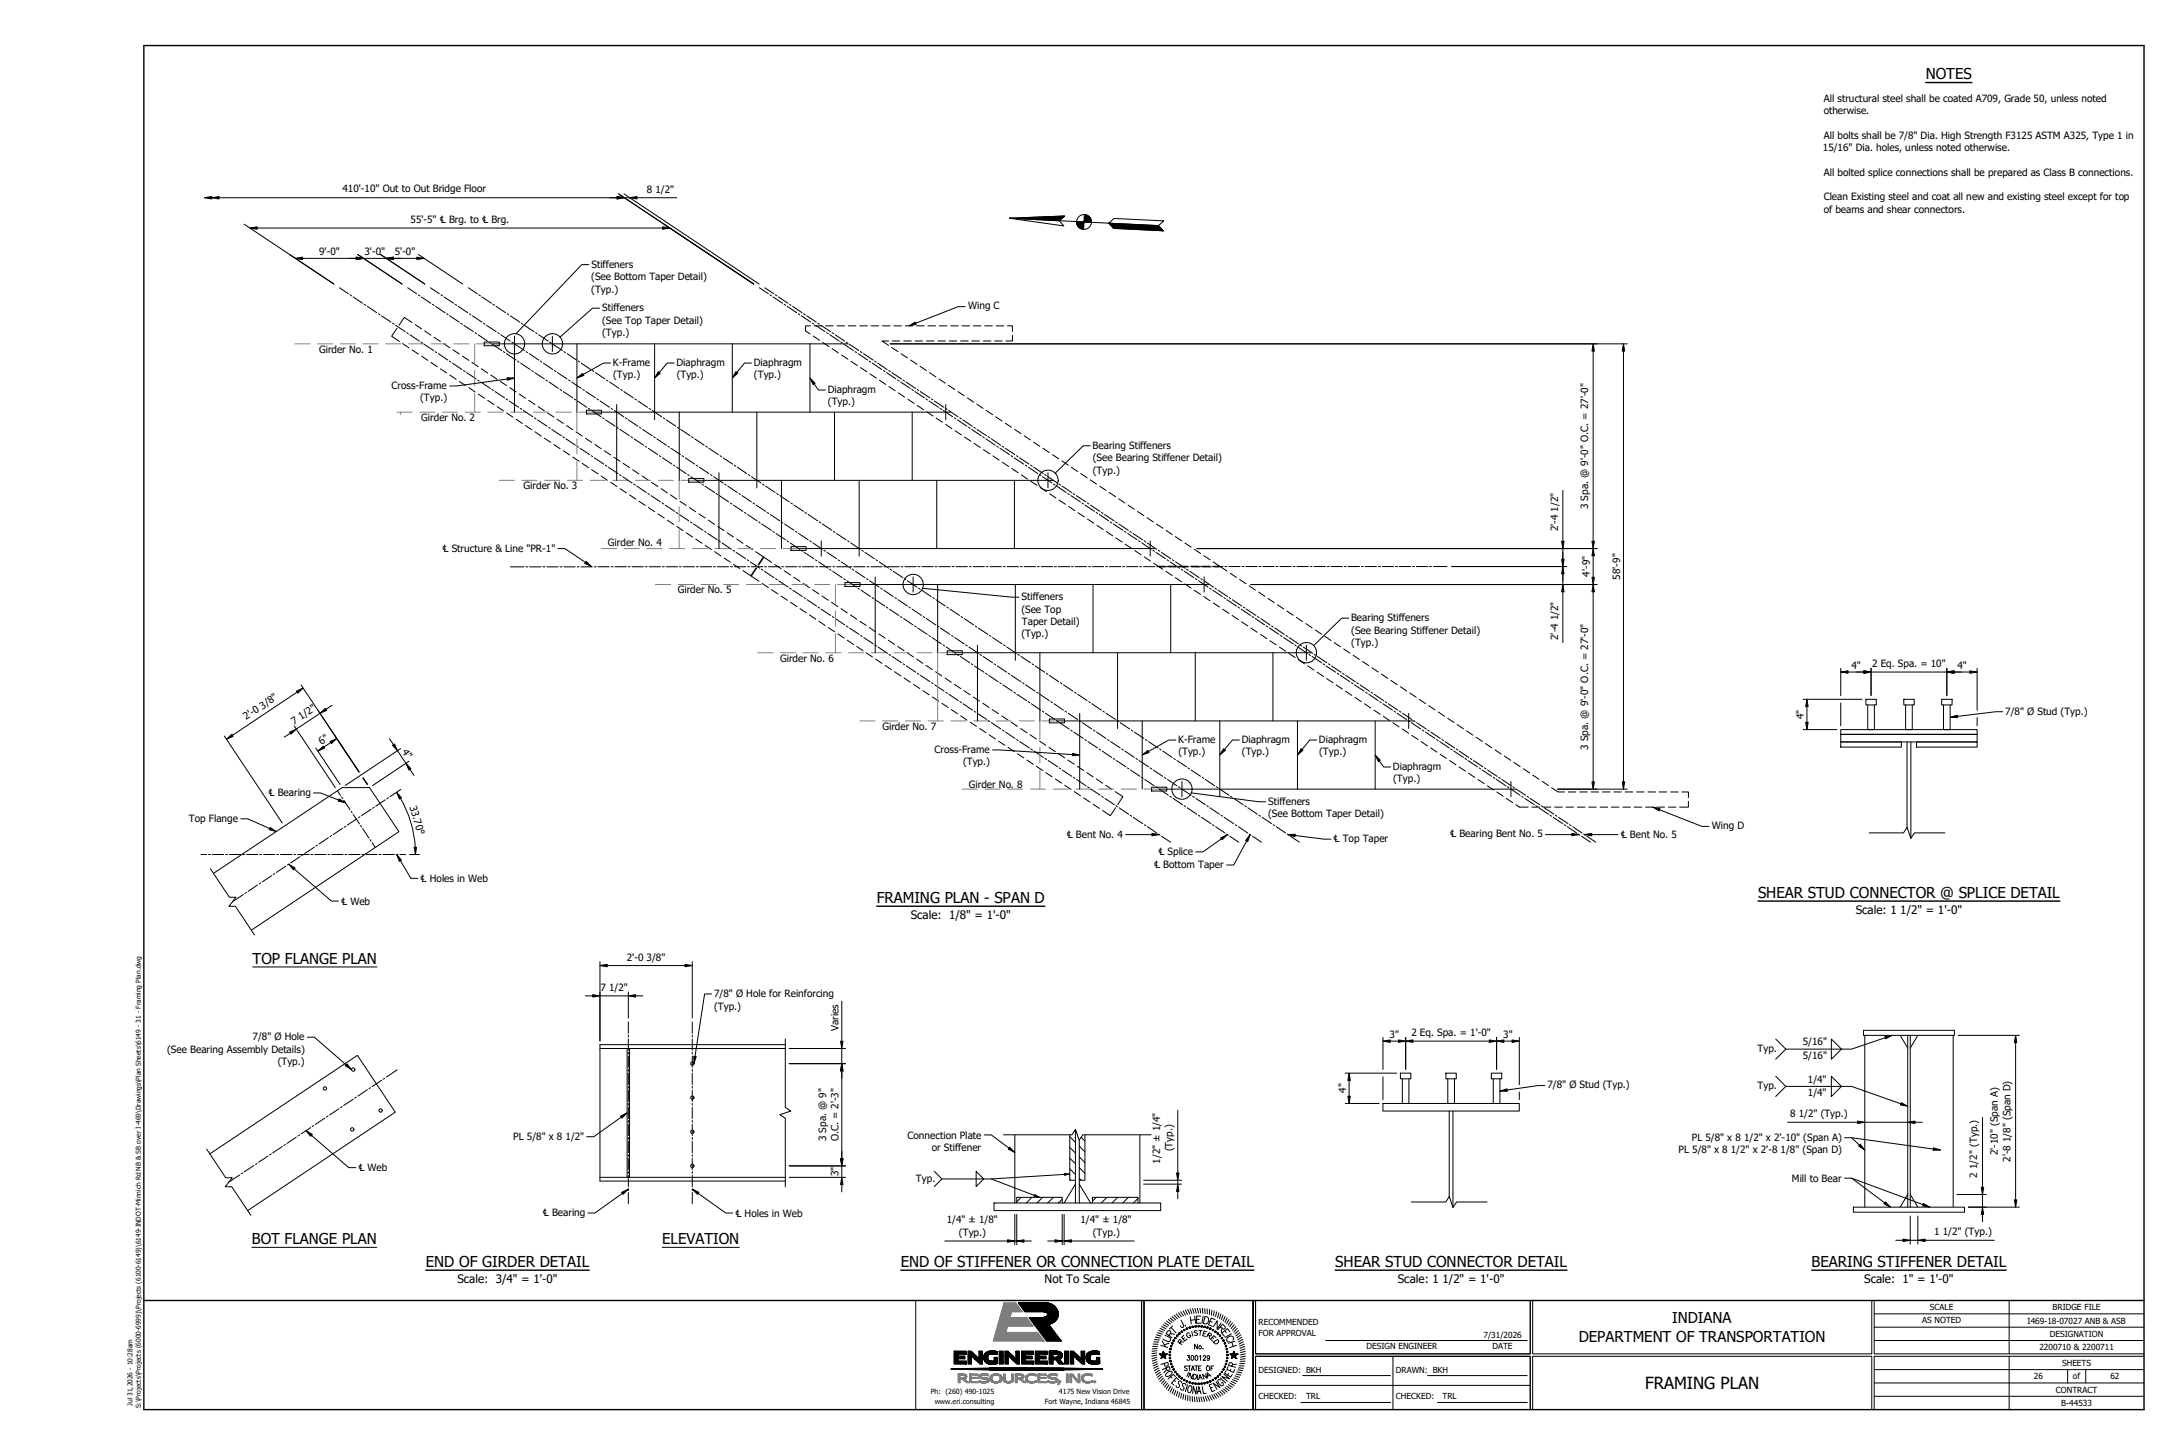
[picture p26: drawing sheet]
<svg xmlns="http://www.w3.org/2000/svg" width="914mm" height="610mm" viewBox="0 0 914 610" stroke-linecap="round" stroke-linejoin="round" font-family="sans-serif">
<defs><g id="words">
<text font-size="7" x="689.4" y="581.9">FRAMING PLAN</text>
<g font-size="6.3">
<text x="807" y="33.3">NOTES</text>
<text x="736.7" y="376.2">SHEAR STUD CONNECTOR @ SPLICE DETAIL</text>
<text x="367.4" y="378.4">FRAMING PLAN - SPAN D</text>
<text x="105.9" y="403.8">TOP FLANGE PLAN</text>
<text x="105.5" y="521.3">BOT FLANGE PLAN</text>
<text x="277.5" y="521.3">ELEVATION</text>
<text x="178.4" y="530.9">END OF GIRDER DETAIL</text>
<text x="377.5" y="530.9">END OF STIFFENER OR CONNECTION PLATE DETAIL</text>
<text x="559.6" y="530.9">SHEAR STUD CONNECTOR DETAIL</text>
<text x="759.2" y="530.9">BEARING STIFFENER DETAIL</text>
<text x="700.7" y="554.4">INDIANA</text>
<text x="661.6" y="562.1">DEPARTMENT OF TRANSPORTATION</text>
</g>
<g font-size="4.9">
<text x="777.7" y="383">Scale: 1 1/2&quot; = 1'-0&quot;</text>
<text x="381.7" y="385.1">Scale: 1/8&quot; = 1'-0&quot;</text>
<text x="191.7" y="537.6">Scale: 3/4&quot; = 1'-0&quot;</text>
<text x="437.8" y="537.6">Not To Scale</text>
<text x="585.8" y="537.6">Scale: 1 1/2&quot; = 1'-0&quot;</text>
<text x="781.3" y="537.6">Scale: 1&quot; = 1'-0&quot;</text>
</g>
<g font-size="4.2">
<text x="764.2" y="47.8">otherwise.</text>
<text x="764.4" y="42.6">All structural steel shall be coated A709, Grade 50, unless noted</text>
<text x="764.4" y="58.1">All bolts shall be 7/8&quot; Dia. High Strength F3125 ASTM A325, Type 1 in</text>
<text x="763.9" y="63.3">15/16&quot; Dia. holes, unless noted otherwise.</text>
<text x="764.4" y="73.6">All bolted splice connections shall be prepared as Class B connections.</text>
<text x="143.5" y="80.6">410'-10&quot; Out to Out Bridge Floor</text>
<text x="271.1" y="80.8">8 1/2&quot;</text>
<text x="764.2" y="83.9">Clean Existing steel and coat all new and existing steel except for top</text>
<text x="764.2" y="89.2">of beams and shear connectors.</text>
<text x="172" y="93.4">55'-5&quot; ℄ Brg. to ℄ Brg.</text>
<text x="133.8" y="106.8">9'-0&quot;</text>
<text x="152.8" y="106.8">3'-0&quot;</text>
<text x="165.4" y="106.8">5'-0&quot;</text>
<text x="247.9" y="112.1">Stiffeners</text>
<text x="247.8" y="117.3">(See Bottom Taper Detail)</text>
<text x="247.8" y="122.6">(Typ.)</text>
<text x="252.4" y="130.4">Stiffeners</text>
<text x="405.7" y="129.6">Wing C</text>
<text x="252.3" y="135.6">(See Top Taper Detail)</text>
<text x="252.3" y="140.8">(Typ.)</text>
<text x="133.7" y="147.8">Girder No. 1</text>
<text x="256.9" y="153.2">K-Frame</text>
<text x="283.5" y="153.3">Diaphragm</text>
<text x="315.9" y="153.3">Diaphragm</text>
<text x="257" y="158.4">(Typ.)</text>
<text x="283.6" y="158.5">(Typ.)</text>
<text x="316" y="158.5">(Typ.)</text>
<text x="164.1" y="162.9">Cross-Frame</text>
<text x="346.9" y="164.6">Diaphragm</text>
<text x="176.1" y="168.1">(Typ.)</text>
<text x="347" y="169.8">(Typ.)</text>
<text x="176.5" y="176.4">Girder No. 2</text>
<text x="457.9" y="188">Bearing Stiffeners</text>
<text x="458" y="193.3">(See Bearing Stiffener Detail)</text>
<text x="458" y="198.5">(Typ.)</text>
<text x="219.4" y="204.9">Girder No. 3</text>
<text x="665.5" y="213.3" transform="rotate(-90 665.5 213.3)">3 Spa. @ 9'-0&quot; O.C. = 27'-0&quot;</text>
<text x="652.9" y="222.7" transform="rotate(-90 652.9 222.7)">2'-4 1/2&quot;</text>
<text x="185.5" y="231.4">℄ Structure &amp; Line &quot;PR-1&quot;</text>
<text x="254.8" y="228.6">Girder No. 4</text>
<text x="666.3" y="241.6" transform="rotate(-90 666.3 241.6)">4'-9&quot;</text>
<text x="679" y="242.8" transform="rotate(-90 679 242.8)">58'-9&quot;</text>
<text x="284.1" y="248.6">Girder No. 5</text>
<text x="428.1" y="251.4">Stiffeners</text>
<text x="428" y="256.7">(See Top</text>
<text x="428.2" y="261.9">Taper Detail)</text>
<text x="566.2" y="260.3">Bearing Stiffeners</text>
<text x="428" y="267.1">(Typ.)</text>
<text x="566.2" y="265.5">(See Bearing Stiffener Detail)</text>
<text x="652.9" y="268.2" transform="rotate(-90 652.9 268.2)">2'-4 1/2&quot;</text>
<text x="566.2" y="270.7">(Typ.)</text>
<text x="326.9" y="277.2">Girder No. 6</text>
<text x="775.8" y="280.3">4&quot;</text>
<text x="784.5" y="279.4">2 Eq. Spa. = 10&quot;</text>
<text x="820.3" y="280.3">4&quot;</text>
<text x="840.4" y="299.4">7/8&quot; Ø Stud (Typ.)</text>
<text x="103.1" y="301.8" transform="rotate(-34 103.1 301.8)">2'-0 3/8&quot;</text>
<text x="123.3" y="303.7" transform="rotate(-34 123.3 303.7)">7 1/2&quot;</text>
<text x="369.8" y="305.8">Girder No. 7</text>
<text x="755.9" y="301.2" transform="rotate(-90 755.9 301.2)">4&quot;</text>
<text x="493.7" y="311.1">K-Frame</text>
<text x="520.4" y="311.3">Diaphragm</text>
<text x="552.7" y="311.3">Diaphragm</text>
<text x="134.8" y="312" transform="rotate(-34 134.8 312)">6&quot;</text>
<text x="168.3" y="314.9" transform="rotate(56 168.3 314.9)">4&quot;</text>
<text x="391.6" y="315.3">Cross-Frame</text>
<text x="493.8" y="316.4">(Typ.)</text>
<text x="520.4" y="316.5">(Typ.)</text>
<text x="552.8" y="316.5">(Typ.)</text>
<text x="665.5" y="314.1" transform="rotate(-90 665.5 314.1)">3 Spa. @ 9'-0&quot; O.C. = 27'-0&quot;</text>
<text x="403.6" y="320.5">(Typ.)</text>
<text x="583.7" y="322.6">Diaphragm</text>
<text x="406" y="329.9">Girder No. 8</text>
<text x="583.8" y="327.8">(Typ.)</text>
<text x="112.5" y="333.3">℄ Bearing</text>
<text x="171.6" y="338.1" transform="rotate(73 171.6 338.1)">3 .70°</text>
<text x="531.5" y="337.1">Stiffeners</text>
<text x="79.2" y="344.3">Top Flange</text>
<text x="531.5" y="342.4">(See Bottom Taper Detail)</text>
<text x="717.4" y="347.3">Wing D</text>
<text x="447" y="351.2">℄ Bent No. 4</text>
<text x="558.9" y="352.7">℄ Top Taper</text>
<text x="607.8" y="350.8">℄ Bearing Bent No. 5</text>
<text x="679.2" y="351.2">℄ Bent No. 5</text>
<text x="485.4" y="358.1">℄ Splice</text>
<text x="483.6" y="363.5">℄ Bottom Taper</text>
<text x="176.3" y="369.7">℄ Holes in Web</text>
<text x="143" y="379.2">℄ Web</text>
<text x="262.7" y="402.5">2'-0 3/8&quot;</text>
<text x="251.6" y="415.2">7 1/2&quot;</text>
<text x="299.3" y="417.7">7/8&quot; Ø Hole for Reinforcing</text>
<text x="299.3" y="423">(Typ.)</text>
<text x="351.4" y="431.9" transform="rotate(-90 351.4 431.9)">Varies</text>
<text x="105.9" y="435.8">7/8&quot; Ø Hole</text>
<text x="582.3" y="434.9">3&quot;</text>
<text x="591.4" y="434">2 Eq. Spa. = 1'-0&quot;</text>
<text x="630" y="434.9">3&quot;</text>
<text x="755.5" y="437.9">5/16&quot;</text>
<text x="70.1" y="441">(See Bearing Assembly Details)</text>
<text x="736.5" y="440.6">Typ.</text>
<text x="755.5" y="443.6">5/16&quot;</text>
<text x="116.4" y="446.3">(Typ.)</text>
<text x="757.6" y="453.6">1/4&quot;</text>
<text x="564.1" y="457.9" transform="rotate(-90 564.1 457.9)">4&quot;</text>
<text x="648.5" y="456">7/8&quot; Ø Stud (Typ.)</text>
<text x="736.5" y="456.2">Typ.</text>
<text x="757.6" y="459.3">1/4&quot;</text>
<text x="750.2" y="468">8 1/2&quot; (Typ.)</text>
<text x="215.1" y="477.5">PL 5/8&quot; x 8 1/2&quot;</text>
<text x="346.2" y="478.1" transform="rotate(-90 346.2 478.1)">3 Spa. @ 9&quot;</text>
<text x="351.4" y="478.2" transform="rotate(-90 351.4 478.2)">O.C. = 2'-3&quot;</text>
<text x="380.3" y="477.1">Connection Plate</text>
<text x="709" y="477.9">PL 5/8&quot; x 8 1/2&quot; x 2'-10&quot; (Span A)</text>
<text x="390.5" y="482.3">or Stiffener</text>
<text x="491.4" y="482.4" transform="rotate(-90 491.4 482.4)">(Typ.)</text>
<text x="703.5" y="483.1">PL 5/8&quot; x 8 1/2&quot; x 2'-8 1/8&quot; (Span D)</text>
<text x="837.3" y="484" transform="rotate(-90 837.3 484)">2'-10&quot; (Span A)</text>
<text x="150.2" y="490.8">℄ Web</text>
<text x="486.2" y="487.6" transform="rotate(-90 486.2 487.6)">1/2&quot; ± 1/4&quot;</text>
<text x="842.5" y="486.8" transform="rotate(-90 842.5 486.8)">2'-8 1/8&quot; (Span D)</text>
<text x="351.4" y="492.8" transform="rotate(-90 351.4 492.8)">3&quot;</text>
<text x="383.8" y="495">Typ.</text>
<text x="751" y="495.2">Mill to Bear</text>
<text x="828.6" y="493.4" transform="rotate(-90 828.6 493.4)">2 1/2&quot; (Typ.)</text>
<text x="227.5" y="509.3">℄ Bearing</text>
<text x="308.2" y="509.8">℄ Holes in Web</text>
<text x="396.7" y="512.5">1/4&quot; ± 1/8&quot;</text>
<text x="452.8" y="512.5">1/4&quot; ± 1/8&quot;</text>
<text x="401.9" y="517.7">(Typ.)</text>
<text x="458" y="517.7">(Typ.)</text>
<text x="810.6" y="517.4">1 1/2&quot; (Typ.)</text>
</g>
<g font-size="3.5">
<text x="808.8" y="549">SCALE</text>
<text x="860.2" y="548.9">BRIDGE FILE</text>
<text x="527.4" y="555">RECOMMENDED</text>
<text x="805.6" y="554.5">AS NOTED</text>
<text x="849.7" y="554.5">I469-18-07027 ANB &amp; ASB</text>
<text x="527.4" y="560">FOR APPROVAL</text>
<text x="621.7" y="560.5">7/31/2026</text>
<text x="859" y="560.1">DESIGNATION</text>
<text x="572.7" y="565.4">DESIGN ENGINEER</text>
<text x="625.5" y="565.4">DATE</text>
<text x="854.6" y="565.7">2200710 &amp; 2200711</text>
<text x="527.4" y="575.1">DESIGNED: BKH</text>
<text x="585" y="575.1">DRAWN: BKH</text>
<text x="864.1" y="572.3">SHEETS</text>
<text x="852.3" y="577.9">26</text>
<text x="868.7" y="577.9">of</text>
<text x="884.4" y="577.9">62</text>
<text x="527.4" y="586.3">CHECKED:</text>
<text x="547.3" y="586.3">TRL</text>
<text x="585" y="586.3">CHECKED:</text>
<text x="604.6" y="586.3">TRL</text>
<text x="861.6" y="583.5">CONTRACT</text>
<text x="863.8" y="589.1">B-44533</text>
</g>
<g font-size="3">
<text x="390" y="584.1">Ph: (260) 490-1025</text>
<text x="443.8" y="584.1">4175 New Vision Drive</text>
<text x="391.7" y="588.1">www.eri.consulting</text>
<text x="437.9" y="588.1">Fort Wayne, Indiana 46845</text>
</g>
<g font-size="2.8">
<text x="55.5" y="589" transform="rotate(-90 55.5 589)">Jul 31,2026 - 10:28am</text>
<text x="59" y="590" transform="rotate(-90 59 590)">S:\Projects\Projects (6000-6999)\Projects (6100-6149)\6149-INDOT-Minnich Rd NB &amp; SB over I-469\Drawings\Plan Sheets\6149 - 31 - Framing Plan.dwg</text>
</g>
</g></defs>
<g fill="none" stroke="#000" stroke-width=".42">
<path d="M85.7 82.8l3-.5v1.1zM88.7 82.8l3.1-.5v1.1zM88.7 82.8h169.9M102.3 93.9l37.6 25.1M104.7 95.5l3-.5v1.1zM107.7 95.5h169.9M258.6 82.3l3 .5-3 .6zM259.2 81.2l56.6 37.8M261.5 81.2l56.6 37.8M261.6 82.8h2.3M263.9 82.8l3-.5v1.1zM266.9 82.8h16.7"/>
<path d="M277.6 95l3.1 .5-3.1 .6zM123.7 108.2l3.1-.5v1.1zM126.8 108.2h22.5M149.3 107.7l3 .5-3 .6zM149.9 106.6l18.6 12.4M152.3 108.2h9.5M159.5 106.6l18.5 12.4M161.8 108.2l3.1-.5v1.1zM164.9 108.2h9.8M174.7 107.7l3 .5-3 .6zM175.3 106.6l18.6 12.4M246.8 110.9h-3l-27.6 29"/>
<path d="M142.3 120.6l3.7 2.5M146.7 123.5l.7 .5M148 124.4l4 2.6M152.6 127.5l.7 .4M154 128.4l3.9 2.6M158.6 131.4l.6 .5M159.9 132.3l4 2.7M164.5 135.4l.7 .4M165.8 136.3l4 2.6M166.3 137.6l-2.2 3.3 3.3 2.1M170.5 139.4l.6 .4M170.9 120.6l3.7 2.5"/>
<path d="M172.7 135.1l-3.3-2.1-2.2 3.3M174 136l2.7 1.8M175.3 123.5l.6 .5M176.6 124.4l4 2.6M178 138.6l2.6 1.8M180.4 120.6l3.7 2.5M181.2 127.5l.7 .4M182.5 128.4l4 2.6M184.8 123.5l.7 .5M186.1 124.4l4 2.6M187.2 131.4l.6 .5M188.5 132.3l3.9 2.7"/>
<path d="M190.7 127.5l.7 .4M192.1 128.4l3.9 2.6M193.1 135.4l.7 .4M194.4 136.3l4 2.6M196.3 120.6l3.7 2.5M196.7 131.4l.6 .5M198 132.3l4 2.7M199.1 139.4l.6 .4M200.7 123.5l.6 .5M202 124.4l4 2.6M202.6 135.4l.7 .4M203.9 136.3l4 2.6"/>
<path d="M206.6 127.5l.7 .4M207.9 128.4l4 2.6M208.6 139.4l.6 .4M212.6 131.4l.6 .5M213.9 132.3l3.9 2.7M218.5 135.4l.7 .4M219.8 136.3l4 2.6M224.5 139.4l.6 .4M251.3 129.1h-3l-13.6 12.2M318.2 120.6l3.8 2.5M320.5 120.6l3.7 2.5M322.6 123.5l.7 .5"/>
<path d="M324 124.4l3.9 2.6M324.9 123.5l.6 .5M326.2 124.4l4 2.6M328.6 127.5l.6 .4M329.9 128.4l4 2.6M330.8 127.5l.7 .4M332.1 128.4l4 2.6M334.5 131.4l.7 .5M335.8 132.3l4 2.7M336.8 131.4l.6 .5M338.1 132.3l4 2.7M339.6 136.5h-2v2.1l1.9 1.3"/>
<path d="M340.5 135.4l.6 .4M341.2 136.5h3.2M341.8 136.3l3.9 2.6M342.7 135.4l.7 .4M344 136.3l4 2.6M346 136.5h3.2M346.4 139.4l.7 .4M348.7 139.4l.6 .4M350.8 136.5h3.1M355.5 136.5h3.2M360.3 136.5h3.2M365 136.5h3.2"/>
<path d="M369.8 136.5h3.2M374.6 136.5h3.1M379.3 136.5h3.2M380.9 136.5l2.7-1.5 .4 .9zM384.1 136.5h3.2M388.9 136.5h3.1M393.6 136.5h3.2M398.4 136.5h3.2M403.1 136.5h3.2M404.5 128.5h-3l-17.7 6.9M407.9 136.5h3.2M412.7 136.5h3.1"/>
<path d="M417.4 136.5h3.2M422.2 136.5h2.1v2.4M168.7 143.9l2.7 1.8M171.8 140.3l3.9 2.6M172.7 146.6l2.6 1.7M176.4 143.3l.7 .5M176.7 149.2l2.6 1.8M177.7 144.2l4 2.7M180.6 151.8l2.7 1.8M181.9 141.3l2.7 1.7M182.3 147.3l.7 .4M183.7 148.2l3.9 2.6"/>
<path d="M184.6 154.5l2.6 1.8M185.9 143.9l2.6 1.8M188.3 151.3l.6 .4M188.5 157.1l2.7 1.8M189.6 152.1l4 2.7M189.9 146.6l2.6 1.7M192.5 159.8l2.6 1.7M193.8 149.2l2.7 1.8M194.2 155.2l.7 .5M195.5 156.1l4 2.6M197.8 151.8l2.6 1.8M200.2 159.2l.6 .4"/>
<path d="M200.4 140.3l3.9 2.6M201.7 154.5l2.7 1.8M202.9 143.3h6.4v1.6h-6.4zM205 143.3l.7 .5M205.7 157.1l2.6 1.8M206.1 144.1h149.4M206.3 144.2l4 2.7M209.7 159.8l2.6 1.7M209.9 140.3l3.9 2.6M210.9 147.3l.7 .4M212.3 148.2l3.9 2.6M212.5 158.3l3.1 .1-3 .9z"/>
<path d="M212.6 158.8l-21.2 2.9h-2.9M214.5 143.3l.7 .5M215.6 140.9v31.8M215.8 144.2l4 2.7M216.9 151.3l.6 .4M218.2 152.1l4 2.7M220.4 147.3l.7 .4M221.8 148.2l3.9 2.6M222.8 155.2l.7 .5M224.1 156.1l4 2.6M225.8 140.3l3.9 2.6M226.4 151.3l.6 .4"/>
<path d="M227.7 152.1l4 2.7M228.8 159.2l.6 .4M230.4 143.3l.7 .5M231.5 140.9v6.3M231.7 144.2l4 2.7M232.3 155.2l.7 .5M233.6 156.1l4 2.6M236.3 147.3l.7 .4M237.7 148.2l3.9 2.6M238.3 159.2l.6 .4M241.8 158.4l2.4-2 .5 .9zM241.8 144.1v28.6"/>
<path d="M242.3 151.3l.7 .4M243.6 152.1l4 2.7M248.2 155.2l.7 .5M249.6 156.1l3.9 2.6M254.2 159.2l.6 .4M255.9 152.1h-3l-8.5 4.8M274.3 144.1v31.8M275.9 155.7l.8 .7-2.4 2zM282.5 152.1h-2.9l-3.3 3.9M306.9 144.1v28.6M308.4 155.7l.8 .6-2.3 2.1zM314.9 152.1h-2.9l-3.2 3.9"/>
<path d="M339.4 158.4l2.2 2.2-.8 .6zM339.4 144.1v28.6M340.8 140.8l2.7 1.8M344.8 143.5l2.6 1.7M347.7 140.3l4 2.6M348.7 146.1l2.7 1.8M350 140.3l3.9 2.6M352.3 143.3l.7 .5M352.7 148.8l2.6 1.7M353.7 144.2l3.9 2.7M354.6 143.3l.7 .5M355.9 144.2l4 2.7"/>
<path d="M356.7 151.4l2.6 1.8M358.3 147.3l.6 .4M359.6 148.2l4 2.6M360.6 147.3l.6 .4M360.6 154l2.7 1.8M361.9 148.2l3.9 2.6M364.2 151.3l.7 .4M364.6 156.7l2.6 1.7M365.5 152.1l4 2.7M366.5 151.3l.7 .4M367.8 152.1l4 2.7M368.6 159.3l2.6 1.8"/>
<path d="M370.2 155.2l.6 .5M371.5 156.1l4 2.6M372.4 142.9h-2.7l2.7 1.8M372.4 155.2l.7 .5M373 144.1h308.9M373.7 145.6l2.6 1.7M373.8 156.1l3.9 2.6M373.9 142.9h3.2M376.1 159.2l.7 .4M377.7 148.2l2.6 1.8M378.4 159.2l.7 .4M378.7 142.9h3.2"/>
<path d="M381.6 150.8l2.7 1.8M383.5 142.9h3.1M385.6 153.5l2.6 1.7M388.2 142.9h3.2M389.6 156.1l2.6 1.8M393 142.9h3.2M393.5 158.8l2.7 1.7M397.8 142.9h3.1M402.5 142.9h3.2M407.3 142.9h3.2M412.1 142.9h3.1M416.8 142.9h3.2"/>
<path d="M424.3 140.5v2.4h-2.7M667.6 144.1l.5 3h-1zM667.6 147.1v79.7M680.3 144.1l.5 3h-1zM680.3 147.1v180.5M196.5 162.4l2.6 1.8M200.4 165.1l2.7 1.7M201.5 160.1l3.9 2.6M204.4 167.7l2.6 1.8M206.1 163.2l.7 .4M207.4 164l4 2.7M208.3 170.3l2.7 1.8"/>
<path d="M212 167.1l.7 .5M212.3 173l2.6 1.8M213.4 168l3.9 2.6M213.6 162.4l2.7 1.8M216.3 175.6l2.6 1.8M217.6 165.1l2.6 1.7M218 171.1l.7 .4M219.3 172l4 2.6M220.2 178.3l2.7 1.7M221.5 167.7l2.7 1.8M223.9 175l.7 .5M225.3 175.9l3.9 2.7"/>
<path d="M225.5 170.3l2.6 1.8M229.5 173l2.6 1.8M229.9 179l.6 .5M230.1 160.1l3.9 2.6M231.2 179.9l4 2.6M233.4 175.6l2.7 1.8M234.7 163.2l.7 .4M236 164l4 2.7M237.4 178.3l2.6 1.7M239.6 160.1l3.9 2.6M240.6 167.1l.7 .5M242 168l3.9 2.6"/>
<path d="M244.2 163.2l.7 .4M245.5 164l4 2.7M245.7 171.9h6.4v1.5h-6.4zM246.6 171.1l.6 .4M247.9 172l4 2.6M248.9 172.7h149.4M250.1 167.1l.7 .5M251.5 168l3.9 2.6M252.5 175l.7 .5M253.8 175.9l4 2.7M255.5 160.1l4 2.6M256.1 171.1l.7 .4"/>
<path d="M257.4 172l4 2.6M258.4 169.5v31.8M258.5 179l.6 .5M259.8 179.9l3.9 2.6M260.1 163.2l.7 .4M261.4 164l4 2.7M262 175l.7 .5M263.4 175.9l3.9 2.7M266.1 167.1l.6 .5M267.4 168l3.9 2.6M268 179l.6 .5M269.3 179.9l4 2.6"/>
<path d="M272 171.1l.7 .4M273.3 172l4 2.6M277.9 175l.7 .5M279.3 175.9l3.9 2.7M283.9 179l.6 .5M284.6 172.7v28.6M285.2 179.9l4 2.6M317.2 172.7v31.7M341.2 160.9l1.8 2.5h2.9M349.7 172.7v28.6M372.5 162l2.7 1.7M376.5 164.6l2.6 1.8"/>
<path d="M377.4 160.1l4 2.6M379.7 160.1l4 2.6M380.4 167.3l2.7 1.7M382.1 163.2l.6 .4M382.3 172.7v28.6M383.4 164l3.9 2.7M384.3 163.2l.7 .4M384.4 169.9l2.7 1.8M385.7 164l3.9 2.7M388 167.1l.7 .5M388.4 172.5l2.6 1.8M389.3 168l4 2.6"/>
<path d="M390.3 167.1l.6 .5M391.6 168l4 2.6M392.3 175.2l2.7 1.7M394 171.1l.6 .4M395.3 172l3.9 2.6M396.2 171.1l.7 .4M396.3 177.8l2.6 1.8M396.3 169.5v6.4M397.5 161.4l2.6 1.8M397.6 172l3.9 2.6M399.9 175l.7 .5M401.2 175.9l4 2.7"/>
<path d="M401.4 164.1l2.7 1.7M402.2 175l.6 .5M403.5 175.9l4 2.7M405.4 166.7l2.7 1.8M405.8 179l.7 .5M407.2 179.9l3.9 2.6M408.1 179l.7 .5M409.4 169.3l2.6 1.8M409.4 179.9l4 2.6M413.3 172l2.7 1.7M417.3 174.6l2.6 1.8M421.3 177.3l2.6 1.7"/>
<path d="M425.2 179.9l2.7 1.8M224.2 180.9l2.6 1.8M228.1 183.6l2.7 1.7M232.1 186.2l2.6 1.8M235.8 183l.7 .4M236.1 188.8l2.6 1.8M237.2 183.9l3.9 2.6M240 191.5l2.7 1.8M241.3 180.9l2.7 1.8M241.8 186.9l.6 .5M243.1 187.8l4 2.7M244 194.1l2.6 1.8"/>
<path d="M245.3 183.6l2.6 1.7M247.7 190.9l.7 .4M247.9 196.8l2.7 1.7M249 191.8l4 2.6M249.3 186.2l2.6 1.8M251.9 199.4l2.7 1.8M253.2 188.8l2.7 1.8M253.7 194.9l.6 .4M255 195.7l4 2.7M257.2 191.5l2.6 1.8M259.6 198.8l.7 .5M260.9 199.7l4 2.7"/>
<path d="M261.2 194.1l2.6 1.8M264.4 183l.7 .4M265.1 196.8l2.7 1.7M265.7 183.9l4 2.6M269.1 199.4l2.6 1.8M270.3 186.9l.7 .5M271.7 187.8l3.9 2.7M273.9 183l.7 .4M275.3 183.9l3.9 2.6M276.3 190.9l.6 .4M277.6 191.8l4 2.6M279.9 186.9l.6 .5"/>
<path d="M281.2 187.8l4 2.7M282.2 194.9l.7 .4M283.5 195.7l4 2.7M285.8 190.9l.7 .4M287.1 191.8l4 2.6M288.2 198.8l.6 .5M289.5 199.7l4 2.7M289.8 183l.7 .4M291.1 183.9l4 2.6M291.8 194.9l.6 .4M293.1 195.7l4 2.7M295.8 186.9l.6 .5"/>
<path d="M297.1 187.8l3.9 2.7M297.7 198.8l.7 .5M299 199.7l4 2.7M301.3 198.1v31.7M301.7 190.9l.7 .4M303 191.8l4 2.6M307.6 194.9l.7 .4M309 195.7l3.9 2.7M313.6 198.8l.6 .5M314.9 199.7l4 2.7M400.3 180.5l2.6 1.7M404.2 183.1l2.7 1.8"/>
<path d="M408.2 185.7l2.6 1.8M411.8 183l.7 .4M412.1 188.4l2.7 1.8M413.1 183.9l4 2.6M414.1 183l.6 .4M415.4 183.9l4 2.6M416.1 191l2.6 1.8M417.7 186.9l.7 .5M419.1 187.8l3.9 2.7M420 186.9l.7 .5M420.1 193.7l2.6 1.7M421.3 187.8l4 2.7"/>
<path d="M423.7 190.9l.6 .4M424 196.3l2.7 1.8M425 191.8l4 2.6M426 190.9l.6 .4M427.3 191.8l3.9 2.6M428 199l2.6 1.7M429.2 182.6l2.6 1.7M429.6 194.9l.7 .4M431 195.7l3.9 2.7M431.9 194.9l.7 .4M433.1 185.2l2.7 1.8M433.2 195.7l4 2.7"/>
<path d="M435.6 198.8l.6 .5M436.9 199.7l4 2.7M437.1 187.8l2.6 1.8M437.8 198.8l.7 .5M439.2 198.1v6.3M439.2 199.7l3.9 2.7M441.1 190.5l2.6 1.7M445 193.1l2.7 1.8M449 195.8l2.6 1.7M452.9 198.4l2.7 1.8M456.9 186.8h-3l-11.7 11.5M255.9 202.1l2.6 1.7"/>
<path d="M259.8 204.7l2.7 1.8M263.8 207.3l2.6 1.8M265.6 202.8l.6 .4M266.9 203.7l3.9 2.6M267.8 210l2.6 1.8M271.5 206.8l.7 .4M271.7 212.6l2.7 1.8M272.8 207.6l4 2.7M273 202.1l2.7 1.7M275.7 215.3l2.6 1.7M277 204.7l2.7 1.8M277.5 210.7l.6 .5"/>
<path d="M278.8 211.6l3.9 2.6M279.7 217.9l2.6 1.8M281 207.3l2.6 1.8M283.4 214.7l.7 .4M284.7 215.6l4 2.6M284.9 210l2.7 1.8M288.6 200.4h6.4v1.6h-6.4zM288.9 212.6l2.6 1.8M289.3 218.7l.7 .4M290.7 219.5l3.9 2.7M291.8 201.3h149.4M292.9 215.3l2.6 1.7"/>
<path d="M294.1 202.8l.7 .4M295.4 203.7l4 2.6M296.8 217.9l2.7 1.8M300.1 206.8l.6 .4M301.4 207.6l4 2.7M303.7 202.8l.6 .4M305 203.7l3.9 2.6M306 210.7l.7 .5M307.3 211.6l4 2.6M309.6 206.8l.7 .4M310.9 207.6l4 2.7M312 214.7l.6 .4"/>
<path d="M313.3 215.6l3.9 2.6M315.6 210.7l.6 .5M316.9 211.6l3.9 2.6M317.9 218.7l.7 .4M319.2 219.5l4 2.7M319.5 202.8l.7 .4M320.8 203.7l4 2.6M321.5 214.7l.7 .4M322.8 215.6l4 2.6M325.5 206.8l.6 .4M326.8 207.6l4 2.7M327.4 218.7l.7 .4"/>
<path d="M327.5 201.3v28.5M328.8 219.5l3.9 2.7M331.4 210.7l.7 .5M332.7 211.6l4 2.6M337.4 214.7l.6 .4M338.7 215.6l3.9 2.6M343.3 218.7l.7 .4M344.6 219.5l4 2.7M360 201.3v31.7M392.6 201.3v28.5M425.1 201.3v28.5M431.9 201.6l2.7 1.8"/>
<path d="M435.9 204.2l2.6 1.8M439.9 206.9l2.6 1.8M441.5 202.8l.7 .4M442.8 203.7l4 2.6M443.8 202.8l.6 .4M443.8 209.5l2.7 1.8M445.1 203.7l4 2.6M447.5 206.8l.6 .4M447.8 212.2l2.6 1.7M448.8 207.6l4 2.7M449.7 206.8l.7 .4M451 207.6l4 2.7"/>
<path d="M451.7 214.8l2.7 1.8M453.4 210.7l.7 .5M454.7 211.6l4 2.6M455.7 210.7l.6 .5M455.7 217.5l2.6 1.7M456.9 201.1l2.6 1.7M457 211.6l3.9 2.6M459.4 214.7l.6 .4M460.7 215.6l3.9 2.6M460.9 203.7l2.6 1.8M461.6 214.7l.7 .4M462.9 215.6l4 2.6"/>
<path d="M464.8 206.3l2.7 1.8M465.3 218.7l.7 .4M466.6 219.5l4 2.7M467.5 218.7l.7 .4M468.8 209l2.6 1.7M468.9 219.5l3.9 2.7M472.7 211.6l2.7 1.8M476.7 214.3l2.6 1.7M480.7 216.9l2.6 1.8M484.6 219.5l2.7 1.8M654.9 205.5v21.3M213.9 237.5h5.7"/>
<path d="M220.4 237.5h.8M222 237.5h4.8M227.5 237.5h.8M229.2 237.5h4.7M233.8 229.8h2.9l8.6 5.8M234.7 237.5h.8M236.3 237.5h4.7M241.9 237.5h.8M243.5 237.5h4.7M245.6 235.2l2.3 2.2-2.9-1.3zM249 237.5h.8M250.6 237.4h4.8"/>
<path d="M256.2 237.4h.7M257.7 237.4h4.8M263.3 237.4h.8M264.9 237.4h4.7M270.4 237.4h.8M272 237.4h4.8M277.6 237.4h.8M279.1 237.4h4.8M283.6 220.6l2.7 1.7M284.7 237.4h.8M286.3 237.4h4.8M287.6 223.2l2.6 1.8"/>
<path d="M291.5 225.8l2.7 1.8M291.8 237.4h.9M293.5 237.4h4.7M295.3 222.6l.7 .5M295.5 228.5l2.7 1.8M296.6 223.5l4 2.6M299 237.4h.8M299.5 231.1l2.6 1.8M300.6 237.4h4.8M300.8 220.6l2.6 1.7M301.2 226.6l.7 .4M302.6 227.5l3.9 2.6"/>
<path d="M303.4 233.8l2.7 1.7M304.8 223.2l2.6 1.8M306.2 237.4h.8M307.2 230.5l.6 .5M307.4 236.4l2.6 1.8M307.7 237.4h4.8M308.5 231.4l4 2.7M308.7 225.8l2.7 1.8M312.7 228.5l2.6 1.8M313.1 234.5l.7 .4M313.3 237.4h.8M314.4 235.4l4 2.6"/>
<path d="M314.9 237.4h4.8M316.7 231.1l3.2 2.2-2.2 3.3M316.8 238l-2.2 3.3-3.2-2.2M317 238.1l-2.2 3.3 3.3 2.1M319.1 238.5l.6 .4M320.4 239.4l3.9 2.6M320.4 237.4h.8M322 237.4h4.8M323.3 235.6l-3.2-2.1-2.2 3.3M323.8 222.6l.7 .5M324.7 236.5l2.6 1.8M325.2 223.5l3.9 2.6"/>
<path d="M327.6 237.4h.8M328.6 239.1l2.7 1.8M329.2 237.4h4.7M329.8 226.6l.7 .4M331.1 227.5l4 2.6M331.5 229h6.3v1.6h-6.3zM333.4 222.6l.7 .5M334.6 229.8h149.4M334.7 223.5l4 2.6M334.7 237.4h.8M335.7 230.5l.7 .5M336.3 237.4h4.8"/>
<path d="M337.1 231.4l3.9 2.7M339.3 226.6l.7 .4M340.7 227.5l3.9 2.6M341.7 234.5l.6 .4M341.9 237.4h.8M343 235.4l4 2.6M343.5 237.4h4.7M344.2 226.7v6.3M345.3 230.5l.6 .5M346.6 231.4l4 2.7M347.6 238.5l.7 .4M349 239.4l3.9 2.6"/>
<path d="M349 237.4h.8M349.2 222.6l.7 .5M350.6 223.5l3.9 2.6M350.6 237.4h4.8M351.2 234.5l.7 .4M352.6 235.4l3.9 2.6M355.2 226.6l.7 .4M356.2 237.4h.8M356.5 227.5l4 2.6M357.2 238.5l.6 .4M357.8 237.4h4.7M358.5 239.4l4 2.6"/>
<path d="M361.1 230.5l.7 .5M362.5 231.4l3.9 2.7M363.3 237.4h.8M364.9 237.4h4.8M367.1 234.5l.6 .4M368.4 235.4l4 2.6M370.5 237.4h.8M372 237.4h4.8M373 238.5l.7 .4M374.4 239.4l3.9 2.6M377.6 237.4h.8M384 237.4h-4.8"/>
<path d="M384.7 237.4h.8M386.3 237.4h4.8M391.9 237.4h.8M393.5 237.4h4.7M399 237.4h.8M400.6 237.4h4.8M406.2 237.4h.8M407.8 237.4h4.7M413.3 237.4h.8M414.9 237.4h4.8M420.5 237.4h.8M422.1 237.4h4.7"/>
<path d="M427.6 237.4h.8M429.2 237.4h4.8M434.8 237.4h.7M436.3 237.4h4.8M441.9 237.4h.8M443.5 237.4h4.8M449 237.4h.8M450.6 237.4h4.8M456.2 237.4h.8M457.8 237.4h4.7M459.7 220.1l2.6 1.8M463.3 237.4h.8"/>
<path d="M463.6 222.7l2.7 1.8M464.9 237.4h4.8M467.6 225.4l2.6 1.7M470.5 237.4h.8M471.2 222.6l.7 .5M471.6 228l2.6 1.8M472.1 237.4h4.7M472.6 223.5l3.9 2.6M473.5 222.6l.6 .5M474.8 223.5l4 2.6M475.5 230.7l2.7 1.7M477.2 226.6l.6 .4"/>
<path d="M477.6 237.4h.8M478.5 227.5l4 2.6M479.2 237.4h4.8M479.4 226.6l.7 .4M479.5 233.3l2.6 1.8M480.7 227.5l4 2.6M482 226.7v6.3M483.1 230.5l.7 .5M483.4 236l2 1.2h2.5M484.4 231.4l4 2.7M484.8 237.4h.8M485.4 230.5l.6 .5"/>
<path d="M486.4 237.4h4.7M486.7 231.4l3.9 2.7M488.3 237.5h-2.5l1.5 1M488.6 239.4l2.6 1.7M488.6 222.2l2.6 1.8M489.1 234.5l.6 .4M489.5 237.2h3.2M489.9 237.5h3.2M490.4 235.4l3.9 2.6M491.3 234.5l.7 .4M491.9 237.4h.8M492.5 224.8l2.7 1.8"/>
<path d="M492.6 235.4l4 2.6M493.5 237.4h4.8M494.3 237.2h3.2M494.7 237.5h3.1M495 238.5l.7 .4M496.3 239.4l4 2.6M496.5 227.5l2.7 1.7M497.2 238.5l.7 .4M498.6 239.4l3.9 2.6M499 237.2h3.2M499.1 237.4h.7M499.4 237.5h3.2"/>
<path d="M500.5 230.1l2.6 1.8M500.6 237.4h4.8M501.6 229.8h167.6M503.8 237.2h3.2M504.2 237.5h3.2M504.4 232.8l2.7 1.7M506.2 237.4h.8M508.4 235.4l2.7 1.8h-2.5M508.9 237.5h2.6l2.7 1.8M512.5 237.4h-4.7M513.3 237.4h.8M514.9 237.4h4.8"/>
<path d="M520.5 237.4h.8M522.1 237.4h4.7M527.6 237.4h.8M529.2 237.4h4.8M534.8 237.4h.8M536.4 237.4h4.7M541.9 237.4h.8M543.5 237.4h4.8M549.1 237.4h.8M550.7 237.4h4.7M556.2 237.4h.8M557.8 237.4h4.8"/>
<path d="M563.4 237.4h.7M564.9 237.4h4.8M570.5 237.4h.8M572.1 237.4h4.7M577.6 237.4h.8M579.2 237.4h4.8M584.8 237.4h.8M586.4 237.4h4.7M591.9 237.4h.8M593.5 237.4h4.8M599.1 237.4h.8M600.7 237.4h5.7"/>
<path d="M608.4 237.4h48.1M654.4 234.3h1l-.5 3.1zM654.4 226.8h1l-.5 3zM654.9 237.4l.5 3h-1zM654.9 229.8v15.1M667.1 226.8h1l-.5 3zM667.6 229.8l.5 3.1h-1zM667.6 232.9v9M319.4 244.4l2.6 1.8M323.3 247.1l2.7 1.7M325 242.4l.7 .5M326.3 243.3l4 2.7"/>
<path d="M327.3 249.7l2.6 1.8M330.9 246.4l.7 .4M331.3 252.3l2.6 1.8M332.3 247.3l3.9 2.6M332.6 241.8l2.6 1.7M335.2 255l2.7 1.8M336.5 244.4l2.7 1.8M336.9 250.4l.6 .4M338.2 251.2l4 2.7M339.2 257.6l2.6 1.8M340.5 247.1l2.7 1.7M342.8 254.3l.7 .5"/>
<path d="M344.1 255.2l4 2.7M344.5 249.7l2.6 1.8M348.4 252.3l2.7 1.8M348.8 258.3l.6 .4M350.1 259.2l3.9 2.6M352.4 255l2.6 1.8M353.6 242.4l.6 .5M354.1 244.1h6.3v1.6h-6.3zM354.9 243.3l4 2.7M356.4 257.6l2.6 1.8M357.3 244.9h149.3M359.5 246.4l.7 .4"/>
<path d="M360.8 247.3l4 2.6M363.1 242.4l.7 .5M364.4 243.3l4 2.7M365.5 250.4l.6 .4M366.8 241.7v31.8M366.8 251.2l4 2.7M369.1 246.4l.6 .4M370.4 247.3l3.9 2.6M371.4 254.3l.7 .5M372.7 255.2l4 2.7M375 250.4l.7 .4M376.3 251.2l4 2.7"/>
<path d="M377.4 258.3l.6 .4M378.7 259.2l4 2.6M379 242.4l.6 .5M380.3 243.3l4 2.7M380.9 254.3l.7 .5M382.3 255.2l3.9 2.7M382.7 241.7v6.4M384.9 246.4l.7 .4M386.2 247.3l4 2.6M386.6 246.5l37.4 3.7h3M386.9 258.3l.6 .4M388.2 259.2l4 2.6"/>
<path d="M390.9 250.4l.6 .4M392.2 251.2l4 2.7M392.9 244.9v28.6M396.8 254.3l.7 .5M398.1 255.2l4 2.7M402.8 258.3l.6 .4M404.1 259.2l4 2.6M425.5 244.9v31.7M458 244.9v28.6M490.6 244.9v28.6M492.5 242l2.7 1.8M496.5 244.6l2.7 1.8"/>
<path d="M500.5 247.3l2.6 1.7M500.9 242.4l.7 .5M502.3 243.3l3.9 2.7M503.2 242.4l.7 .5M504.4 249.9l2.7 1.8M504.5 243.3l4 2.7M504.6 241.7v6.4M506.9 246.4l.6 .4M508.2 247.3l4 2.6M508.4 252.6l2.6 1.7M509.1 246.4l.7 .4M510.5 247.3l3.9 2.6"/>
<path d="M512.4 255.2l2.6 1.8M512.8 250.4l.7 .4M514.1 251.2l4 2.7M515.1 250.4l.6 .4M515.5 240.2l2.7 1.7M516.3 257.9l2.7 1.7M516.4 251.2l4 2.7M518.8 254.3l.6 .5M519.5 242.8l2.6 1.8M520.1 255.2l3.9 2.7M521 254.3l.7 .5M522.4 255.2l3.9 2.7"/>
<path d="M523.5 245.4l2.6 1.8M524.2 244.9h145M524.7 258.3l.7 .4M526 259.2l4 2.6M527 258.3l.6 .4M527.4 248.1l2.7 1.8M528.3 259.2l4 2.6M531.4 250.7l2.6 1.8M535.3 253.4l2.7 1.7M539.3 256l2.7 1.8M543.3 258.7l2.6 1.7M565.2 259h-2.9l-11.8 11.5"/>
<path d="M654.9 244.9l.5 3h-1zM654.9 247.9v21.3M667.1 241.9h1l-.5 3zM667.6 244.9l.5 3h-1zM667.6 247.9v79.7M343.2 260.3l2.6 1.7M347.1 262.9l2.7 1.8M351.1 265.6l2.6 1.7M354.7 262.3l.7 .4M355 268.2l2.7 1.8M356 263.1l4 2.7M359 270.8l2.7 1.8"/>
<path d="M360.3 260.3l2.7 1.7M360.6 266.2l.7 .5M362 267.1l3.9 2.6M363 273.5l2.6 1.8M364.3 262.9l2.6 1.8M366.6 270.2l.7 .4M366.9 276.1l2.7 1.8M367.9 271.1l4 2.6M368.3 265.6l2.6 1.7M370.9 278.8l2.6 1.7M372.2 268.2l2.7 1.8M372.5 274.2l.7 .4"/>
<path d="M373.9 275l3.9 2.7M376.2 270.8l2.6 1.8M378.5 278.1l.6 .5M379.8 279l4 2.6M380.2 273.5l2.6 1.8M383.3 262.3l.7 .4M384.1 276.1l2.7 1.8M384.6 263.1l4 2.7M388.1 278.8l2.6 1.7M389.3 266.2l.6 .5M390.6 267.1l3.9 2.6M392.8 262.3l.7 .4"/>
<path d="M394.1 263.1l4 2.7M395.2 270.2l.7 .4M396.5 271.1l4 2.6M396.9 272.7h6.4v1.6h-6.4zM398.8 266.2l.6 .5M400.1 273.5h149.3M400.1 267.1l3.9 2.6M401.1 274.2l.7 .4M402.5 275l3.9 2.7M404.7 270.2l.7 .4M406 271.1l4 2.6M407.1 278.1l.6 .5"/>
<path d="M408.4 279l4 2.6M408.7 262.3l.7 .4M409.6 270.3v31.7M410 263.1l4 2.7M410.6 274.2l.7 .4M412 275l3.9 2.7M414.7 266.2l.6 .5M416 267.1l3.9 2.6M416.6 278.1l.6 .5M417.9 279l4 2.6M420.6 270.2l.7 .4M421.9 271.1l4 2.6"/>
<path d="M426.5 274.2l.7 .4M427.9 275l3.9 2.7M432.5 278.1l.6 .5M433.8 279l4 2.6M435.8 273.5v28.5M468.3 273.5v31.7M500.9 273.5v28.5M520.3 260.5l2.6 1.8M524.3 263.1l2.6 1.8M528.2 265.8l2.7 1.7M530.6 262.3l.7 .4M532 263.1l3.9 2.7"/>
<path d="M532.2 268.4l2.6 1.8M532.9 262.3l.7 .4M533.4 273.5v28.5M534.2 263.1l4 2.7M536.2 271.1l2.6 1.7M536.6 266.2l.7 .5M537.9 267.1l4 2.6M538.9 266.2l.6 .5M540.1 273.7l2.7 1.8M540.2 267.1l4 2.6M542.5 270.2l.7 .4M543.9 271.1l3.9 2.6"/>
<path d="M544.1 276.4l2.6 1.7M544.8 270.2l.7 .4M546.1 271.1l4 2.6M547.2 261.3l2.7 1.8M547.5 270.3v6.3M548 279l2.7 1.8M548.5 274.2l.6 .4M549.8 275l4 2.7M550.8 274.2l.6 .4M551.2 263.9l2.6 1.8M552.1 275l3.9 2.7M554.4 278.1l.7 .5"/>
<path d="M555.2 266.6l2.6 1.8M555.8 279l3.9 2.6M556.7 278.1l.7 .5M558 279l4 2.6M559.1 269.2l2.7 1.8M563.1 271.9l2.6 1.7M567.1 274.5l2.6 1.8M571 277.2l2.7 1.7M575 279.8l2.6 1.8M771.4 280v11.5M784.1 280v11.4M815.8 280v11.4"/>
<path d="M828.5 280v17.6M124.2 289.6l2.8-1.3-2.2 2.1zM124.5 290l-27 18.1M126.2 287l24.3 36.4M134.1 298.9l2.3-2.1 .5 .8zM134.1 298.9l-9.9 6.6M139.1 295.5l-2.5 1.7M374.9 281.4l2.6 1.8M378.8 284.1l2.7 1.7M382.8 286.7l2.6 1.8M384.4 282.1l.7 .4M385.7 283l4 2.6"/>
<path d="M386.8 289.3l2.6 1.8M390.4 286l.6 .5M390.7 292l2.7 1.8M391.7 286.9l3.9 2.7M392 281.4l2.7 1.8M394.7 294.6l2.6 1.8M396 284.1l2.7 1.7M396.3 290l.7 .4M397.6 290.9l4 2.6M398.7 297.3l2.6 1.7M400 286.7l2.6 1.8M402.3 294l.6 .4"/>
<path d="M402.6 299.9l2.7 1.8M403.6 294.9l3.9 2.6M403.9 289.3l2.7 1.8M407.9 292l2.6 1.8M408.2 297.9l.7 .5M409.5 298.8l4 2.7M411.9 294.6l2.6 1.8M413 282.1l.7 .4M414.3 283l4 2.6M415.8 297.3l2.7 1.7M419 286l.6 .5M419.8 299.9l2.6 1.8"/>
<path d="M420.3 286.9l3.9 2.7M422.5 282.1l.7 .4M423.8 283l4 2.6M424.9 290l.7 .4M426.2 290.9l4 2.6M428.5 286l.6 .5M429.8 286.9l3.9 2.7M430.8 294l.7 .4M432.2 294.9l3.9 2.6M434.4 290l.7 .4M435.7 290.9l4 2.6M436.8 297.9l.6 .5"/>
<path d="M438.1 298.8l4 2.7M438.4 282.1l.7 .4M439.7 283l4 2.6M440.4 294l.6 .4M441.7 294.9l3.9 2.6M444.4 286l.6 .5M445.7 286.9l3.9 2.7M446.3 297.9l.7 .5M447.6 298.8l4 2.7M450.3 290l.7 .4M451.6 290.9l4 2.6M452.5 298.9v31.7"/>
<path d="M456.2 294l.7 .4M457.6 294.9l3.9 2.6M462.2 297.9l.6 .5M463.5 298.8l4 2.7M552 281.6l2.7 1.8M556 284.3l2.6 1.7M559.9 286.9l2.7 1.8M560.4 282.1l.6 .4M561.7 283l4 2.6M562.7 282.1l.6 .4M563.9 289.6l2.6 1.7M564 283l3.9 2.6"/>
<path d="M566.3 286l.7 .5M567.6 286.9l4 2.7M567.9 292.2l2.6 1.8M568.6 286l.7 .5M569.9 286.9l4 2.7M571.8 294.9l2.7 1.7M572.3 290l.6 .4M573.6 290.9l4 2.6M574.5 290l.7 .4M575.8 297.5l2.6 1.8M575.9 290.9l3.9 2.6M578.2 294l.7 .4"/>
<path d="M578.9 282.4l2.7 1.8M579.5 294.9l4 2.6M580.5 294l.7 .4M581.8 294.9l4 2.6M582.9 285.1l2.6 1.8M584.2 297.9l.6 .5M585.5 298.8l3.9 2.7M586.4 297.9l.7 .5M586.9 287.7l2.6 1.8M587.8 298.8l3.9 2.7M590.3 298.9v6.3M590.8 290.4l2.7 1.7"/>
<path d="M594.8 293l2.6 1.8M598.7 295.7l2.7 1.7M602.7 298.3l2.6 1.8M755.6 293h24.7M757.2 293l.5 3h-1zM757.2 296v6.6M771.4 281.6l3-.5v1zM771.4 294.5v9.6M774.4 281.6h6.6M781 281.1l3.1 .5-3.1 .5zM781.9 293h4.4v2.4h-4.4zM782.7 295.4v10.3h2.8v-10.3"/>
<path d="M784.1 281.6h31.7M797.8 293h4.4v2.4h-4.4zM798.6 295.4v10.3h2.8v-10.3M813.7 293h4.3v2.4h-4.3zM814.5 295.4v10.3h2.7v-10.3M815.8 281.6l3.1-.5v1zM818.9 281.6h6.6M825.5 281.1l3 .5-3 .5zM839.3 298.2h-3l-16 1.9M94 308.4l24.3 36.4M94.9 309.8l2.3-2.2 .5 .9zM121.4 306.7l2.8-1.2-2.3 2.1z"/>
<path d="M121.7 307.2l-2.6 1.7M123.3 304.2l17.2 25.8M132.3 313.4l10.2 15.2M133.2 314.7l2.3-2.1 .5 .8zM138.3 310.7l2.8-1.3-2.2 2.1zM138.6 311.1l-2.8 1.9M163.2 309.5l1.7 2.5M164.5 312.3l.8-.6 1.3 2.8zM166.6 314.5l3.5 5.3M167.9 313.6l-23.2 15.5M170.1 319.8l2.1 2.3-.8 .5zM171.4 318.9l-15.2 10.2"/>
<path d="M406.6 302.6l2.6 1.7M410.5 305.2l2.7 1.8M414.1 301.9l.7 .4M414.5 307.8l2.7 1.8M415.5 302.8l3.9 2.6M416 314.2l33.4 1.9M418.5 310.5l2.6 1.8M420.1 305.9l.7 .4M421.4 306.7l4 2.7M422.4 313.1l2.7 1.8M423.8 302.6l2.6 1.7M426 309.8l.7 .5"/>
<path d="M426.4 315.8l2.6 1.7M427.4 310.7l3.9 2.7M427.7 305.2l2.7 1.8M430.4 318.4l2.6 1.8M431.7 307.8l2.6 1.8M432 313.8l.6 .4M433.3 314.7l4 2.6M435.7 310.5l2.6 1.8M437.9 317.8l.7 .4M439.3 318.6l3.9 2.7M439.6 313.1l2.7 1.8M439.8 301.2h6.3v1.7h-6.3z"/>
<path d="M442.7 301.9l.7 .4M442.9 302h149.4M443.6 315.8l2.6 1.7M444 302.8l4 2.6M447.5 318.4l2.7 1.8M448.7 305.9l.6 .4M449.5 315.6l3 .7-3.1 .4zM450 306.7l3.9 2.7M452.2 301.9l.7 .4M453.6 302.8l3.9 2.6M454.6 309.8l.7 .5M455.9 310.7l4 2.7"/>
<path d="M458.2 305.9l.7 .4M459.5 306.7l4 2.7M460.5 313.8l.7 .4M461.9 314.7l3.9 2.6M464.1 309.8l.7 .5M465.5 310.7l3.9 2.7M466.5 317.8l.6 .4M467.8 318.6l4 2.7M468.1 301.9l.7 .4M469.4 302.8l4 2.6M470.1 313.8l.6 .4M471.4 314.7l4 2.6"/>
<path d="M474.1 305.9l.6 .4M475.4 306.7l3.9 2.7M476 317.8l.7 .4M477.4 318.6l3.9 2.7M478.7 316.3l2.3-1.9 .5 .9zM478.7 302v28.6M480 309.8l.7 .5M481.3 310.7l4 2.7M485.9 313.8l.7 .4M487.3 314.7l3.9 2.6M491.9 317.8l.6 .4M492.8 310h-3l-8.5 4.8"/>
<path d="M493.2 318.6l4 2.7M511.2 302v31.8M512.7 313.7l.8 .6-2.3 2zM519.4 310h-2.9l-3.3 4M543.7 302v28.6M545.3 313.6l.8 .7-2.4 2zM551.8 310h-2.9l-3.2 4M576.3 316.3l2.1 2.2-.8 .6zM576.3 302v28.6M578 318.8l1.8 2.6h3M579.7 300.1l2.7 1.8M583.7 302.8l2.6 1.7"/>
<path d="M587.7 305.4l2.6 1.8M590.1 301.9l.7 .4M591.4 302.8l4 2.6M591.6 308.1l2.7 1.7M592.4 301.9l.6 .4M593.7 302.8l4 2.6M595.6 310.7l2.6 1.8M596.1 305.9l.6 .4M597.4 306.7l3.9 2.7M598.3 305.9l.7 .4M599.5 313.4l2.7 1.7M599.7 306.7l3.9 2.7"/>
<path d="M602 309.8l.7 .5M603.3 310.7l4 2.7M603.5 316l2.6 1.8M604.3 309.8l.6 .5M605.6 310.7l4 2.7M606.7 300.9l2.6 1.8M607.5 318.6l2.6 1.8M607.9 313.8l.7 .4M609.3 314.7l3.9 2.6M610.2 313.8l.7 .4M610.6 303.6l2.7 1.8M611.5 314.7l4 2.6"/>
<path d="M613.9 317.8l.7 .4M614.6 306.2l2.6 1.8M615.2 318.6l4 2.7M616.2 317.8l.6 .4M617.5 318.6l3.9 2.7M618.5 308.9l2.7 1.7M622.5 311.5l2.6 1.8M626.5 314.2l2.6 1.7M630.4 316.8l2.7 1.8M634.4 319.4l2.6 1.8M755.6 305.7h14.2M756.7 302.6h1l-.5 3.1z"/>
<path d="M771.4 307.7h57.1v3.2h-57.1zM771.4 305.7h57.1v2h-57.1zM771.4 310.9h25.4v2.1h-25.4zM799.2 310.9v35.8M800.8 310.9v40.3M803.1 310.9h25.4v2.1h-25.4zM817.2 300.5l3-.9 .1 1.1zM828.5 300.7v3.4M131.4 332.2h2.9l7.6 3M141.4 331.3l1.3 2M142.1 334.7l2.6 1.6-3-.6zM143.2 333.9l.4 .7"/>
<path d="M144.1 335.3l2.6 3.9M147.2 339.9l.4 .6M152.1 326l1.9 2.6M155.5 339.1l-4 2.6M156.8 338.2l-.7 .5M161.4 335.1l-4 2.7M162.7 334.3l-.6 .4M166.2 331.9l2.1 2.4-.9 .5zM167.8 334.5a46.6 46.6 0 0 1 6.2 20.5M168 330.8l-4.6 3M171.8 322.3l1.7 2.6M434.3 321.1l2.7 1.7"/>
<path d="M438.3 323.7l2.6 1.8M442.3 326.3l2.6 1.8M443.9 321.7l.6 .5M445.2 322.6l4 2.6M446.2 329l2.7 1.8M449.8 325.7l.7 .4M450.2 331.6l2.6 1.8M451.1 326.6l4 2.6M451.5 321.1l2.6 1.7M454.1 334.3l2.7 1.7M455.5 323.7l2.6 1.8M455.8 329.6l.6 .5"/>
<path d="M457.1 330.5l4 2.7M458.1 336.9l2.6 1.8M459.4 326.3l2.7 1.8M461.7 333.6l.7 .5M463 334.5l4 2.6M463.4 329l2.6 1.8M467.3 331.6l3.3 2.2-2.2 3.3M467.5 338.5l-2.2 3.3-3.2-2.2M467.7 337.6l.6 .4M469 338.5l3.9 2.6M472.4 321.7l.7 .5M473.8 322.6l3.9 2.6"/>
<path d="M478.4 325.7l.6 .4M479.7 326.6l4 2.6M482 321.7l.6 .5M482.6 329.8h6.3v1.6h-6.3zM483.3 322.6l4 2.6M484.3 329.6l.7 .5M485.6 330.5l4 2.7M485.8 330.6h149.4M487.9 325.7l.7 .4M489.2 326.6l4 2.6M490.3 333.6l.6 .5M491.6 334.5l4 2.6"/>
<path d="M493.9 329.6l.6 .5M495.2 330.5l4 2.7M495.3 327.4v6.4M496.2 337.6l.7 .4M497.5 338.5l4 2.6M497.8 321.7l.7 .5M499.2 322.6l3.9 2.6M499.2 332.2l28.2 3.7h3M499.8 333.6l.7 .5M501.1 334.5l4 2.6M503.8 325.7l.6 .4M505.1 326.6l4 2.6"/>
<path d="M505.8 337.6l.6 .4M507.1 338.5l3.9 2.6M509.7 329.6l.7 .5M511 330.5l4 2.7M515.7 333.6l.6 .5M517 334.5l4 2.6M521.6 337.6l.7 .4M522.9 338.5l4 2.6M611.4 321.3l2.7 1.7M615.4 323.9l2.6 1.8M619.3 326.6l2.7 1.7M619.8 321.7l.7 .5"/>
<path d="M621.2 322.6l3.9 2.6M622.1 321.7l.7 .5M623.3 329.2l2.6 1.8M623.4 322.6l4 2.6M625.8 325.7l.6 .4M627.1 326.6l4 2.6M627.3 331.9l2.6 1.7M628 325.7l.7 .4M629.4 326.6l3.9 2.6M631.2 334.5l2.7 1.8M631.7 329.6l.7 .5M633.1 330.5l3.9 2.7"/>
<path d="M633.2 327.4v6.4M634 329.6l.6 .5M635.2 337.1l1.5 1.1h3.7M635.3 330.5l4 2.7M637.7 333.6l.6 .5M638.3 322.1l2.7 1.7M639 334.5l4 2.6M639.9 333.6l.7 .5M641.2 334.5l4 2.6M642 338.2h3.2M642.3 324.7l2.6 1.8M643.6 337.6l.7 .4"/>
<path d="M644.9 338.5l4 2.6M645.9 337.6l.6 .4M646.3 327.4l2.6 1.7M646.7 338.2h3.2M647.2 338.5l3.9 2.6M650.2 330l2.7 1.8h2.8M651.5 338.2h3.2M652.7 330.6h29.2M656.3 338.2h3.1M657.2 331.8h3.2M661 338.2h3.2M662 331.8h3.2"/>
<path d="M665.8 338.2h3.2M666.7 331.8h3.2M667.1 327.6h1l-.5 3zM670.6 338.2h3.1M671.5 331.8h3.2M675.3 338.2h3.2M676.3 331.8h3.1M679.8 327.6h1l-.5 3zM680.1 338.2h3.2M681.1 331.8h3.1M684.8 338.2h3.2M685.8 331.8h3.2"/>
<path d="M689.6 338.2h3.2M690.6 331.8h3.2M692.6 338.2l3.1 .6-.4 1zM694.4 338.2h3.1M695.3 331.8h3.2M695.5 339.3l17.7 6.9h3M699.1 338.2h3.2M700.1 331.8h3.2M704.8 331.8h2.8v2.4M707.6 335.8v2.4h-3.7M84.2 358h2.4M87.4 358h.8"/>
<path d="M89 358h4.8M94.6 358h.7M96.1 358h4.8M100.9 343.1h2.9l9.2 4M101.7 358h.8M103.3 358h4.7M108.8 358h.8M110.4 358h4.8M113.2 346.7l2.6 1.7-3-.8zM116 358h.8M117.6 358h4.7M123.1 358h.8"/>
<path d="M124.7 358h4.8M125.8 358.9l-4 2.7M127.1 358l-.7 .5M130.3 358h.8M131.7 355l-4 2.6M131.9 358h4.7M133 354.1l-.6 .4M137.4 358h.8M137.6 351l-3.9 2.6M139 350.1l-.7 .5M139 358h4.8M143.6 347l-4 2.7"/>
<path d="M144.6 358h.8M144.9 346.1l-.7 .5M146.1 358h4.8M148 341.2l2.7 4M149.5 343.1l-3.9 2.6M150.8 342.2l-.6 .4M151.1 345.8l.5 .7M151.7 358h.8M152 347.1l2.6 4M153.3 358h4.8M155.1 351.8l.4 .6M156 353.1l1.3 2"/>
<path d="M158.9 358h.7M160.4 358h4.8M166 358h.8M166.2 358l2 2.4-.9 .5zM167.6 358h2.4M171.6 358h4.1M173.5 355h1l-.4 3zM471.7 349.7h11M473.6 341.5l.7 .5M474.9 342.4l4 2.7M479.6 345.5l.6 .4M480.9 346.4l3.9 2.6"/>
<path d="M482.7 349.2l3.1 .5-3.1 .5zM485.5 349.5l.7 .4M486.8 350.4l3.8 2.4M502.2 341.5l.6 .5M503.5 342.4l3.9 2.7M508.1 345.5l.7 .4M509.4 346.4l4 2.6M511.6 351l2.7-1.3-2.2 2.1zM511.7 341.5l.7 .5M511.9 351.5l-7.8 5.4h-3M513 342.4l4 2.7M514.1 349.5l.6 .4"/>
<path d="M515.4 350.4l3.7 2.4M517.7 345.5l.6 .4M519 346.4l3.9 2.6M522.4 352.3l-5.4 10.1h-2.9M523.6 349.5l.7 .4M523.9 349.7l-1 2.9-.9-.5zM524.9 350.4l3.8 2.4M527.6 341.5l.6 .5M528.9 342.4l3.9 2.7M533.5 345.5l.7 .4M534.8 346.4l4 2.6M539.5 349.5l.6 .4"/>
<path d="M539.7 349.7l3.1-.2-.1 1.1zM540.8 350.4l3.7 2.4M542.8 350.1l12 1.5h3M647.7 349.7h11M649.6 341.5l.6 .5M650.9 342.4l3.9 2.7M651.8 341.5l.7 .5M653.1 342.4l4 2.7M655.5 345.5l.7 .4M656.8 346.4l4 2.6M657.7 345.5l.7 .4M658.7 349.2l3.1 .5-3.1 .5z"/>
<path d="M659.1 346.4l3.9 2.6M661.4 349.5l.7 .4M662.8 350.4l3.7 2.4M663.7 349.5l.6 .4M664 349.7l3-.5v1zM665 350.4l3.7 2.4M667 349.7h11.1M783.3 349h14.4l1.5-2.3 1.5 4.5 1.6-2.2h12.7M88.1 363.9l8 12h2.7l-2.9 3.8h2.8l7.9 12M89.5 365.9l53.9-35.9h11.5l12.3 18.4-61.9 41.3M102 374.8l-4.6 3M103.3 373.9l-.6 .4"/>
<path d="M107.9 370.8l-3.9 2.7M109.3 369.9l-.7 .5M113.9 366.9l-4 2.6M115.2 366l-.7 .4M119.8 362.9l-3.9 2.6M121 362.1l2.7 1.6-.7 .7zM121.1 362l-.6 .4M123.3 364.1l15.6 13.4h3M167.8 360.6l4.4 7.4h2.9M105.9 405.1h52.1M245.3 417.2h3.1M248.4 416.7l3 .5-3 .5z"/>
<path d="M251.4 404.5l3.1-.5v1zM251.4 402.9v33.2M251.4 417.2h11.9M254.5 404.5h32.6M263.3 417.2l3.1-.5v1zM263.3 415.6v11M266.4 417.2h3M287.1 404l3 .5-3 .5zM290.1 402.9v23.7M298.2 416.4h-2.9l-4 26.2M352.8 419.5v16.7M128.8 434.6h2.9l13.3 11.5"/>
<path d="M251.4 439.3h77.7M262.8 439.3h1v54h-1zM263.3 428.2v4.7M263.3 433.7v.8M263.3 435.3v4.8M290.1 428.2v4.7M290.1 433.7v.8M290.1 435.3v4.8M329.1 435.3v28.7l2.3 1.5-4.6 1.5 2.3 1.5v28.7M329.1 437.7h-77.7v57.1h77.7M330.7 439.3h23.6M352.3 436.2h1l-.5 3.1z"/>
<path d="M352.8 439.3v6.3M579.5 436.2l3.1-.5v1zM579.5 434.6v13.5M582.6 436.2h3.4M586 435.7l3.1 .5-3.1 .5zM589.1 436.2l3-.5v1zM589.1 434.6v13.4M592.1 436.2h32M624.1 435.7l3.1 .5-3.1 .5zM627.2 436.2l3-.5v1zM627.2 434.6v13.4M630.2 436.2h3.4"/>
<path d="M633.6 435.7l3.1 .5-3.1 .5zM636.7 434.6v19.8M744.1 435.3l4.3 4.2-4.3 4.3M767.5 435.3l4.2 4.2-4.2 4.3zM780.9 431.7h38.1v2.1h-38.1zM781.5 433.8v72M789.9 434.3l3-.5-2.7 1.4zM790.1 434.8l-14.2 4.7h-27.5M796.3 433.8l3.2 5.3M799.5 433.8v72M800.5 433.8v72M803.7 433.8l-3.2 5.3"/>
<path d="M818.5 433.8v72M820.6 433.8h25.6M844.7 433.8l.5 3h-1zM844.7 436.8v65.9M145.4 445.7l1.9 2.4-2.6-1.6zM149.3 459.7l-.6 .4M153.9 456.6l-3.9 2.6M155.3 455.7l-.7 .4M159.9 452.6l-4 2.7M161.2 451.7l-.7 .5M166.5 448.2l-4.6 3.1M263.3 440.9v.8"/>
<path d="M263.3 442.5v4.7M263.3 448v.8M263.3 449.6v4.8M263.3 455.2v.7M263.3 456.7v4.8M290.1 440.9v.8M290.1 442.5v4.7M290.1 448v.8M290.1 449.6v4.8M290.1 455.2v.7M290.1 456.7v4.8M290.7 442.6l1.1 .1-1 2.9z"/>
<path d="M330.7 445.6h23.6M352.8 445.6l.5 3.1h-1zM352.8 448.7v36.7M563.8 449.6h21.5M564.9 459.3h1l-.5 3zM565.4 449.6l.5 3.1h-1zM565.4 452.7v6.6M579.5 451.1v9.6M586.9 449.6h4.3v2.4h-4.3zM587.7 452v10.3h2.7v-10.3M605.9 449.6h4.4v2.4h-4.4zM606.7 452v10.3h2.8v-10.3"/>
<path d="M625 449.6h4.3v2.4h-4.3zM625.8 452v10.3h2.8v-10.3M628.6 457.2l2.9-1 .2 1zM636.7 457.5v3.2M647.4 454.8h-2.9l-12.9 1.9M744.1 450.9l4.3 4.3-4.3 4.2M748.4 455.2h27.5l20.7 7.2M767.5 450.9l4.2 4.3-4.2 4.2zM119.6 479.5l-.6 .4M124.2 476.4l-3.9 2.6M125.6 475.5l-.7 .5M128.2 473.7l2.7 1.6-.7 .8z"/>
<path d="M130.2 472.4l-4 2.7M130.6 475.7l15.5 13.5h3M131.5 471.6l-.7 .4M136.1 468.5l-3.9 2.6M137.4 467.6l-.6 .4M142.1 464.5l-4 2.6M143.4 463.6l-.7 .5M148 460.5l-4 2.7M260.1 467.6l2.7-1.3-2.2 2.2zM260.3 468l-11.5 8.2h-2.9M263.3 462.3v.8M263.3 463.9v4.7"/>
<path d="M263.3 469.4v.8M263.3 471v4.8M263.3 476.6v.8M263.3 478.2v4.7M290.1 462.3v.8M290.1 463.9v4.7M290.1 469.4v.8M290.1 471v4.8M290.1 476.6v.8M290.1 478.2v4.7M412.5 475.5h2.9l7.4 5.5M420.5 475.4h28.7l1.5-2.2 1.5 4.5 1.6-2.3h28.6"/>
<path d="M425.3 475.4v28.6M448.3 475.4v19.1h2.4M448.3 476.2l2.4 2.4M450.3 473.8l.4 .3M450.7 473.2v30.8M452.3 477.7v26.3M453.1 476.5l1.6 1.6M454.7 475.4v19.1h-2.4M477.7 475.4v28.6M493.6 465.2v26.2M563.8 462.3h14.1M579.5 462.3h57.2v3.2h-57.2z"/>
<path d="M607.3 465.5v35.9M608.9 465.5v40.3M749.1 470.2h29.3M773 476.7h2.9l34.3 4.7M775.9 476.7l3.3 3.1M778.4 469.7l3.1 .5-3.1 .5zM779.6 479.4l1.9 2.4-2.6-1.7zM781.5 470.2h18M796.8 462l2.7 1.5-3.1-.5zM799.5 470.2l3-.5v1zM802.5 470.2h3.1M830.8 468.2v29.2"/>
<path d="M86.6 481.5l8 11.9h2.7l-2.9 3.8h2.7l8 12M87.9 483.4l61.9-41.2 15.9 23.8-61.9 41.2M100.5 492.3l-4.7 3M101.8 491.4l-.7 .4M106.4 488.3l-4 2.6M107.7 487.4l-.6 .4M112.3 484.3l-3.9 2.7M113.7 483.4l-.7 .5M118.3 480.4l-4 2.6M251.4 493.3h77.7M260.5 499.6l2.8-1.4-2.2 2.2zM260.8 500l-11.5 8.2h-2.9"/>
<path d="M263.3 483.7v.8M263.3 485.3v4.8M263.3 490.9v.8M263.3 492.5v4.7M263.3 498v.8M263.3 499.6v4.8M290.1 498.2l2.8 1.4-.6 .8zM290.1 483.7v.8M290.1 485.3v4.8M290.1 490.9v.8M290.1 492.5v4.7M290.1 498v.8"/>
<path d="M290.1 499.6v4.8M292.6 500l11.5 8.2h2.9M330.7 493.3h23.6M330.7 488.5h23.6M352.3 485.4h1l-.5 3.1zM352.8 493.3l.5 3h-1zM352.8 488.5v4.8M352.8 496.3v3.1M391.5 490.8l3.2 3.1-3.2 3.2M409.1 490.8l3.1 3.1-3.1 3.2zM415.4 493.9l18.1 6.9M423.1 480.6l2.2 2.3-2.8-1.4z"/>
<path d="M446 491.7l2.3 .2-2.3 .5zM446 492l-30.6 1.9h-20.7M448.3 494.2l.3 .3M448.3 489.7l2.4 2.4M448.3 485.2l2.4 2.4M448.3 480.7l2.4 2.4M450.7 496.1l-4.8 7.9M452.3 496.1l4.7 7.9M452.3 493.7l.8 .8M452.3 489.2l2.4 2.4M452.3 484.7l2.4 2.4M452.3 480.2l2.4 2.4"/>
<path d="M479.3 494.5h15.9M479.3 496.1h15.9M493.1 491.4h1l-.5 3.1zM493.6 496.1l.5 3.1h-1zM493.6 494.5v1.6M493.6 499.2v3M773 493.6h2.9l30 11.1M775.9 493.6l13.9 10.3M810.3 480.9l2.9 .9-3.1 .1zM830.3 497.4h1l-.5 3.1zM395.9 519.9h26.3M416.6 504h69.8v3.2h-69.8z"/>
<path d="M422.2 519.4l3.1 .5-3.1 .5zM425.3 508.8v12.7M425.3 519.9h.8M426.1 519.9l3-.5v1zM426.1 504v-2.4h19v2.4M426.1 508.8v12.7M427.9 501.6l-1.8 1.9M429.1 519.9h3.1M432.4 501.6l-2.3 2.4M433.6 500.5l2 1.1-2.3-.4zM436.9 501.6l-2.3 2.4M439 519.9h3.1"/>
<path d="M441.5 501.6l-2.5 2.4M442.1 519.4l3 .5-3 .5zM445.1 502.5l-1.6 1.5M445.1 519.9h.8M445.1 508.8v12.7M445.9 519.9l3.1-.5v1zM445.9 508.8v12.7M449 519.9h26.3M457.8 504v-2.4h19.1v2.4M459.4 501.6l-1.6 1.6M463.9 501.6l-2.4 2.4M468.4 501.6l-2.4 2.4"/>
<path d="M472.9 501.6l-2.4 2.4M476.9 502.1l-1.9 1.9M591.4 503.6h14.4l1.6-2.3 1.5 4.6 1.5-2.3h12.8M776.7 505.8h46.6v2.1h-46.6zM790.1 503.6l2.1 2.2-2.7-1.4zM794.4 519.6h3.1M797.5 519.1l3 .5-3 .5zM799.5 500.5l-3.2 5.3M800.5 509.5v11.8M800.5 519.6h3.2M800.5 500.5l3.2 5.3M803.7 519.6l3-.5v1z"/>
<path d="M803.7 509.5v11.8M806 504.2l2.7 1.6-3-.6zM806.7 519.6h29M820.1 500.5h12.3M824.9 505.8h21.3M830.8 505.8l.5 3h-1zM830.8 500.5v5.3M830.8 508.8v3.1M844.2 502.7h1l-.5 3.1zM105.5 522.6h52.4M277.5 522.6h32.3M484.6 559.3l2 .5"/>
<path d="M485.1 558.3l1.9 .7M485.6 557.4l1.9 .8M486.2 556.6l1.8 .8M486.7 555.8l1.9 .9M487.4 555l1.8 1M488.1 554.2l1.7 1.1M488.2 559.4l1.9 1 .4 1.1-.8 .6-2.4-1M488.8 553.5l1.7 1.2M489.6 552.8l1.6 1.3M489.8 559.6l.8-1.4-.1-.5-.6-.3-1.2 1.3 2.4 1.8M490.3 558.8l1.9 .2M490.3 552.2l1.6 1.3"/>
<path d="M490.7 556.2l2.1 2.2M491.2 551.6l1.5 1.4M491.4 555.5l-1.3 1.3M492 551l1.4 1.5M492.9 550.5l1.3 1.6M493 559.6h.3l-.2 .3zM493.1 559.4l.2-.1v.3zM493.1 559.4l.2 .2h-.3zM493.1 559.9l.2-.3 .1 .3zM493.3 559.6h.3v.3zM493.3 559.3l.2 .1-.2 .2zM493.3 559.6l.3 .3z"/>
<path d="M493.5 559.4l.1 .2h-.3zM493.9 550l1.2 1.6M493.9 558.7l.3 .1-.2 .2zM494 559l.2-.2zM494 558.5l.2-.1v.4zM494 558.5l.2 .3-.3-.1zM494.2 558.8h.3l-.1 .2zM494.2 558.8v.3zM494.2 558.4l.3 .1-.3 .3zM494.5 558.5v.3h-.3zM494.8 549.6l1.1 1.7M494.9 557.9l.3 .1z"/>
<path d="M495 553.1l1.1 2.5-.2 .4-.6 .2-.6-.7M495 558.1l.2-.1v.2zM495 557.7h.3l-.1 .3zM495 557.7l.2 .3-.3-.1zM495.2 558h.3l-.1 .2zM495.2 558l.3-.2zM495.2 558l.2 .2zM495.3 557.7l.2 .1-.3 .2zM495.8 549.2l1 1.8M496 557.2l.3 .1zM496 557.4l.3-.1-.1 .3zM496.1 557h.3l-.1 .3z"/>
<path d="M496.1 557l.2 .3-.3-.1zM496.1 559.4l-.9 .9 1.3 1.5 .9-.8M496.3 557.3l.3 .1zM496.3 557.3l.2-.2 .1 .3zM496.3 557.3l-.1 .3zM496.4 557l-.1 .3zM496.7 555.2l.1 .3zM496.7 548.9l1 1.8M497.1 556.6l.3 .1zM497.1 556.8l.3-.1-.1 .3zM497.2 556.4h.3l-.1 .3zM497.2 556.4l.2 .3-.3-.1z"/>
<path d="M497.4 556.7l.3 .1-.2 .2zM497.4 556.7l.3-.1v.2zM497.4 556.7l.1 .3zM497.5 556.4l.2 .2-.3 .1zM497.7 548.6l.9 1.9M498.3 556.3h.3zM498.3 556.1l.3 .2h-.3zM498.5 555.9l.2 .1-.1 .3zM498.5 555.9l.1 .4zM498.5 558.6a.74 .74 0 0 0-1 0 .74 .74 0 0 0-.2 1 .84 .84 0 0 0 .8 .8 .84 .84 0 0 0 .9-.6l-.1-.5-.5 .2M498.6 556.3l.3 .1-.3 .2zM498.6 556.3l.3-.2v.3z"/>
<path d="M498.6 556.3v.3zM498.7 556l-.1 .3zM498.7 548.4l.8 1.9M498.8 551.7l.4 3M499.4 557.8l.5 2M499.5 556l.3-.1-.2 .3zM499.5 555.8l.3 .1zM499.7 555.6l.3 .1-.2 .2zM499.7 548.3l.7 1.9M499.8 555.9l.1 .3zM499.8 555.9l.3-.1-.1 .3zM499.8 555.9l.1 .3h-.3z"/>
<path d="M500 555.7l-.2 .2zM500.6 551.4l.5 3M500.7 555.8l.3-.1-.2 .3zM500.8 548.2l.5 2M500.8 555.5l.2-.1v.3zM500.8 555.5l.2 .2-.3 .1zM500.8 552.9l-1.8 .3M501 555.4l.2 .1-.2 .2zM501 555.7l.3 .2-.2 .1zM501 555.7h.4l-.1 .2zM501 555.7l.1 .3zM501.2 555.5l.2 .2h-.4z"/>
<path d="M501.4 552.8h1.1M501.7 557.7l-.9-.2-.4 .4 .2 .4 1.1 .4 .2 .4-.5 .4-.9-.2M501.8 548.1l.4 2M502 555.7h.3l-.2 .2zM502.1 555.4l.2 .3h-.3zM502.1 555.9l.2-.2v.3zM502.1 555.4l.2-.1v.4zM502.3 555.3l.2 .1-.2 .3zM502.3 555.7l.2 .2-.2 .1zM502.3 555.7h.3l-.1 .2zM502.4 557.4l1.4 .1M502.5 555.4l.1 .3h-.3z"/>
<path d="M502.8 548.1l.4 2M503.1 557.4l-.2 2M503.2 551.4h-1.7l-.1 3h1.8M503.3 555.7h.3l-.3 .2zM503.3 555.9l.3-.2-.1 .3zM503.3 555.5l.3-.1v.3zM503.3 555.5l.3 .2zM503.6 555.7l.2-.2 .1 .3zM503.6 555.7l.2 .3h-.3zM503.6 555.7l.2 .3zM503.6 555.4l.2 .1-.2 .2zM503.9 548.2l.2 2"/>
<path d="M504.2 551.5l-.5 2.9M504.3 558.6l.8 .2M504.5 555.8l.3 .1-.3 .2zM504.5 556.1l.3-.2-.1 .3zM504.6 555.7l.2 .2zM504.6 555.7l.3-.1-.1 .3zM504.8 555.9l.3-.1zM504.8 555.9l.2 .3h-.3zM504.8 555.9l.3 .1-.1 .2zM504.9 555.6l.2 .2-.3 .1zM504.9 548.3l.1 2M505 551.6a1.58 1.58 0 0 1 1.5 1.4 1.58 1.58 0 0 1-1.3 1.7l-.9-.2z"/>
<path d="M505.7 556.1l.2-.1 .1 .3zM505.7 556.1l.3 .2-.2 .1zM505.8 556.4l.2-.1-.1 .3zM505.8 558l-1.2-.3-.6 1.9 1.2 .3M505.9 556l.2-.1-.1 .4zM505.9 548.4v2.1M506 556.3l.3-.2v.2zM506 556.3l.2 .2-.3 .1zM506 556.3h.3zM506.1 555.9l.2 .2-.3 .2zM506.2 559.2l1 .5 .5-.3-.3-.6-.8-.4-.9 1.8M506.8 559.5l.1 1.3"/>
<path d="M506.9 548.6l-.1 2.1M506.9 556.6l.2-.2 .1 .3zM506.9 556.6l.3 .1-.3 .1zM506.9 556.8l.3-.1-.1 .3zM507 553.6l1 .4M507.1 556.4h.2l-.1 .3zM507.2 556.7l.3 .1zM507.2 556.7l.1 .3h-.2zM507.2 556.7l.3 .1-.2 .2zM507.3 556.4l.2 .2-.3 .1zM507.9 548.9l-.2 2.1M508 557.1l.3-.1v.3z"/>
<path d="M508 557.1l.3 .2-.3 .1zM508 557.4l.3-.1zM508.3 557v.3zM508.3 557.3l.3-.1zM508.3 557.3l.1 .3-.2-.1zM508.3 557.3l.1 .3zM508.5 557l.1 .2-.3 .1zM508.8 549.2l-.2 2.1M509.1 558h.3l-.2 .2zM509.1 557.8l.3-.1v.3zM509.1 557.8l.3 .2h-.3zM509.2 552.9l-1.6-.7-1.2 2.8 1.6 .7"/>
<path d="M509.4 557.7v.3zM509.4 558l.3 .1zM509.4 558v.2h-.2zM509.4 558l.3 .1-.3 .1zM509.6 557.7l.1 .2-.3 .1zM509.8 549.6l-.4 2M510.1 558.8h.3l-.2 .2zM510.1 558.5l.3-.1v.4zM510.1 558.5l.3 .3zM510.4 558.8v.3l-.2-.1zM510.4 558.8l.2 .2-.2 .1zM510.4 558.8l.3-.1-.1 .3z"/>
<path d="M510.4 558.4l.2 .1-.2 .3zM510.6 558.5l-.2 .3zM510.8 550l-.6 2M511 559.6h.3l-.3 .3zM511 559.9l.3-.3v.3zM511 559.4l.3-.1v.3zM511 559.4l.3 .2zM511.3 559.6h.3l-.1 .3zM511.3 559.6l.2-.2zM511.3 559.3l.2 .1-.2 .2zM511.3 559.6l.2 .3h-.2zM511.4 555.9l1.3 1 .8-.7-1.1-1.4-2 2.3"/>
<path d="M511.6 550.5l-.6 1.9M511.7 554.3l-1.6 2.6v-3.6l-1.6 2.6M512.1 556.5l-.3 1.8M512.5 551l-.7 1.9M513.2 557.6l.7 .8M513.4 551.6l-.8 1.9M514.2 552.2l-.9 1.8M515 552.8l-1 1.8M515.5 558l-1.2-1.4-2.3 1.9 1.1 1.4M515.8 553.5l-1.1 1.7M516 558.8l-2.6 1.5M516.5 554.2l-1.2 1.7"/>
<path d="M517.2 555l-1.3 1.6M517.9 555.8l-1.4 1.5M518.5 556.6l-1.5 1.5M519 557.5l-1.5 1.4M519.5 558.4l-1.6 1.3M520 559.3l-1.7 1.2M526.2 544.9v22.3h115.1v-22.3M398.7 573.6h63.1zM398.7 573.5h63.1zM398.7 573.5l63.1 .1zM398.7 573.6l63 .1zM398.7 573.7h63z"/>
<path d="M398.7 573.5h63zM398.7 573.7h62.9zM398.8 573.4h62.8zM398.8 573.4l62.9 .1zM398.8 573.7h62.8zM398.9 573.4h62.7zM398.9 573.7h62.7zM398.9 573.7h62.6zM399 573.4l15.6-.2 46.9 .2zM399 573.4h62.6zM399 573.7h62.5l-15.6 .2zM399 573.7l46.9 .2z"/>
<path d="M399.9 566.1h5v1.3zM399.9 566.1l5 1.3h-5zM399.9 567.4h1.5v.8zM399.9 567.4l1.5 .8h-1.5zM399.9 569.3h1.5v1zM399.9 569.3l1.5 1h-1.5zM399.9 568.2h4.4v1.1zM399.9 568.2l4.4 1.1h-4.4zM399.9 570.3h5.1v1.2zM399.9 570.3l5.1 1.2h-5.1zM405.7 566.1h1.3l2 2zM405.7 566.1l3.3 2h-3.3z"/>
<path d="M405.7 568.1h1.4v3.4zM405.7 568.1l1.4 3.4h-1.4zM407.1 568.1h1.9l1.3 1.2zM407.1 568.1l3.2 1.2h-2zM408.3 569.3h2zM408.4 569.3h3.3v2.2zM408.4 569.3l3.3 2.2h-1zM410.3 566.1h1.4v3.2zM410.3 566.1l1.4 3.2h-1.4zM410.3 569.3h1.4zM412.3 568.4h1.6v.3zM412.3 568.4l1.6 .3h-1.6z"/>
<path d="M412.3 568.7h1.6v.3zM412.3 568.7l1.6 .3h-1.6zM412.3 569h1.6v.2zM412.3 569l1.6 .2zM412.3 568.2h1.7l-.1 .2zM412.3 568.2l1.6 .2h-1.6zM412.3 569.4l1.8 .2zM412.3 569.2l1.7 .2zM412.3 569.2l1.7 .2h-1.7zM412.4 569.6h1.7zM412.4 569.6l1.8 .2zM412.4 568h1.6z"/>
<path d="M412.4 568h1.7zM412.4 568l1.6 .2zM412.4 567.9h1.7zM412.4 567.9l1.7 .1zM412.5 567.7h1.7zM412.5 567.7h1.8zM412.5 567.7l1.6 .2zM412.5 569.8l1.8 .2zM412.5 570l1.9 .1zM412.5 567.6h1.9zM412.5 567.6l1.8 .1zM412.5 570.1h1.9z"/>
<path d="M412.5 570.1l2.1 .1zM412.6 570.2h2.2zM412.6 567.5h1.9zM412.6 567.5l1.8 .1zM412.6 567.4h2.3zM412.6 570.3l2.8 .1zM412.6 567.4h2.1zM412.6 570.2l2.4 .1zM412.6 567.4l1.9 .1zM412.7 570.4h3.1zM412.7 567.3h2.7zM412.7 567.3h3.2z"/>
<path d="M412.7 570.4l5.3 .1zM412.8 570.5h5.2v.3zM412.8 570.5l5.2 .3h-5zM412.8 567.1h5v.2zM412.8 567.1l5 .2h-5.1zM413 570.8h5v.2zM413 570.8l5 .2h-4.6zM413.1 566.8h4.7v.3zM413.1 566.8l4.7 .3h-5zM413.1 566.8l.3-.2 4.4 .2zM413.4 571h4.6v.2zM413.4 571l4.6 .2z"/>
<path d="M413.4 566.6l.4-.3 4.1 .3zM413.4 566.6h4.5l-.1 .2zM413.7 571.2l4.3 .1zM413.8 566.3h4.1zM413.8 566.3h4.1v.3zM413.9 571.3h4.1zM413.9 571.3l3.5 .1zM414 566.3h3.9zM414.3 566.2l3.6 .1zM414.3 566.2h3.2zM414.3 571.4h3.1zM414.3 571.4l2.9 .1z"/>
<path d="M414.5 571.5h2.7zM414.5 571.5h2.1zM414.6 573.2l46.9 .2zM414.6 573.9h31.3zM414.6 573.2h31.3zM414.6 573.2h31.3M414.7 566.1h2.4zM414.7 566.1l2.8 .1zM414.9 566.1h2.2zM414.9 566.1h1.9zM415 571.5h1.6zM415 571.5l1.4 .1z"/>
<path d="M415.4 566l1.4 .1zM415.4 566h.9zM415.5 571.6h.9zM415.8 570.4h2.2zM415.9 567.3h1.9zM416.1 567.3h1.7zM416.1 567.3l1.6 .1zM416.1 570.4h1.9zM416.3 570.3h1.7zM416.3 570.3l1.7 .1zM416.6 568.7h1.4v1.5zM416.6 568.7l1.4 1.5h-1.4z"/>
<path d="M416.6 570.2l1.4 .1zM416.9 567.4l.8 .1zM417.7 567.5h.1M418.8 566.1h1.6v5.4zM418.8 566.1l1.6 5.4h-1.6zM421.2 568.1h1.4v3.4zM421.2 568.1l1.4 3.4h-1.4zM421.2 566.1h1.2l2.1 2zM421.2 566.1l3.3 2h-3.3zM422.6 568.1h1.9l1.2 1.2zM422.6 568.1l3.1 1.2h-1.9zM423.8 569.3h1.9z"/>
<path d="M423.8 569.3h3.3v2.2zM423.8 569.3l3.3 2.2h-1zM425.7 566.1h1.4v3.2zM425.7 566.1l1.4 3.2h-1.4zM425.7 569.3h1.4zM428.1 570.3h5.1v1.2zM428.1 570.3l5.1 1.2h-5.1zM428.1 567.4h1.5v.8zM428.1 567.4l1.5 .8h-1.5zM428.1 569.3h1.5v1zM428.1 569.3l1.5 1h-1.5zM428.1 568.2h4.4v1.1z"/>
<path d="M428.1 568.2l4.4 1.1h-4.4zM428.1 566.1h5v1.3zM428.1 566.1l5 1.3h-5zM433.9 570.3h5.1v1.2zM433.9 570.3l5.1 1.2h-5.1zM433.9 566.1h5v1.3zM433.9 566.1l5 1.3h-5zM433.9 567.4h1.5v.8zM433.9 567.4l1.5 .8h-1.5zM433.9 569.3h1.5v1zM433.9 569.3l1.5 1h-1.5zM433.9 568.2h4.5v1.1z"/>
<path d="M433.9 568.2l4.5 1.1h-4.5zM439.7 566.5l4.9 .1zM439.7 569.3h4.6zM439.7 569.3h4.4zM439.7 567l5.3 .2zM439.7 567l5.3 .2h-5.3zM439.7 568.7h5.2zM439.7 568.7l5.1 .1zM439.7 568.8h5.1zM439.7 568.8l5 .2zM439.7 566.8l5.2 .2zM439.7 569h5z"/>
<path d="M439.7 569l4.8 .2zM439.7 566.2l4.2 .1zM439.7 566.6l5.1 .2zM439.7 569.2h4.8zM439.7 569.2l4.6 .1zM439.7 567.3h1.6v1.4zM439.7 567.3l1.6 1.4h-1.6zM439.7 569.7h1.6v1.8zM439.7 569.7l1.6 1.8h-1.6zM439.7 566.1l3.4 .1zM439.7 566.2h3.9zM439.7 569.3l4.2 .1z"/>
<path d="M439.7 566.3l4.6 .2zM439.7 567.2l5.4 .1zM439.7 569.4h4.2l.3 .3zM439.7 569.4l4.5 .3h-4.5zM441.3 566.1h.9zM442.5 569.7h1.7l1.5 1.8zM442.5 569.7l3.2 1.8h-1.9zM442.6 567.3h2.5zM442.6 568.7h2.3zM442.8 567.3l2.3 .1zM442.9 568.7h2zM442.9 568.7h2"/>
<path d="M443 568.6h2zM443.1 567.4h2zM443.1 568.6h1.9zM443.2 567.4h1.9zM443.2 568.5h1.8zM443.3 567.4l1.8 .1zM443.3 568.5h1.8zM443.4 567.5h1.7zM443.4 568.4h1.7zM443.4 568.4l1.7 .1zM443.4 567.5l1.7 .1zM443.4 567.6h1.7z"/>
<path d="M443.4 568.3l1.7 .1zM443.5 567.6l1.6 .2zM443.5 568.2h1.6zM443.5 568.2l1.6 .1zM443.5 567.9h1.7zM443.5 567.9l1.6 .1zM443.5 567.8l1.7 .1zM443.5 568l1.6 .1zM443.5 568.1l1.6 .1zM446.1 566.1h1.6v5.4zM446.1 566.1l1.6 5.4h-1.6zM448.5 568.1h1.4z"/>
<path d="M448.5 568.1h1.4v3.4zM448.5 568.1l1.4 3.4h-1.4zM448.5 566.1h1.3l2.1 2zM448.5 566.1l3.4 2h-3.4zM449.9 568.1h2zM450 568.1h1.9l1.2 1.2zM450 568.1l3.1 1.2h-1.9zM451.2 569.3h1.9zM451.2 569.3h3.3v2.2zM451.2 569.3l3.3 2.2h-1zM453.1 566.1h1.4v3.2zM453.1 566.1l1.4 3.2h-1.4z"/>
<path d="M453.1 569.3h1.4zM455.1 569l1.7 .2zM455.2 568.4h1.6v.3zM455.2 568.4l1.6 .3h-1.6zM455.2 569.2l1.7 .2zM455.2 568.7h1.6v.3zM455.2 568.7l1.6 .3h-1.7zM455.2 568h1.7zM455.2 568l1.7 .2zM455.2 568.2h1.7l-.1 .2zM455.2 568.2l1.6 .2h-1.6zM455.2 569.4l1.7 .2z"/>
<path d="M455.3 569.6h1.6zM455.3 569.6l1.7 .2zM455.3 567.9h1.7zM455.3 567.9l1.6 .1zM455.3 569.8l1.9 .2zM455.3 567.7h1.8zM455.3 567.7l1.7 .2zM455.4 570.1h1.9zM455.4 567.6h1.8zM455.4 567.6l1.7 .1zM455.4 570l1.9 .1zM455.4 570.1l2.1 .1z"/>
<path d="M455.4 567.5h2zM455.4 567.5l1.8 .1zM455.5 567.4h2.1zM455.5 567.4l1.9 .1zM455.5 570.2h2.1zM455.5 567.4h2.3zM455.5 570.2l2.3 .1zM455.5 570.3l2.8 .1zM455.5 567.3h2.8zM455.5 567.3h3.3zM455.5 567.3l2.3 .1zM455.5 570.4l5.3 .1z"/>
<path d="M455.5 570.4h3.2zM455.6 570.5h5.2v.3zM455.6 570.5l5.2 .3h-4.9zM455.7 567.1h5l-.1 .2zM455.7 567.1l4.9 .2h-5.1zM455.9 570.8h4.9v.2zM455.9 570.8l4.9 .2h-4.6zM456 566.8l.3-.2 4.4 .2zM456 566.8h4.7v.3zM456 566.8l4.7 .3h-5zM456.2 571h4.6v.2zM456.2 571l4.6 .2z"/>
<path d="M456.3 566.6l.4-.3 4 .3zM456.3 566.6h4.4v.2zM456.6 571.2l4.2 .1zM456.7 566.3h4.1zM456.7 566.3h4.1l-.1 .3zM456.8 571.3h4zM456.8 571.3l3.4 .1zM456.9 566.3h3.9zM457.2 566.2l3.6 .1zM457.2 566.2h3.2zM457.2 571.4h3zM457.2 571.4l2.8 .1z"/>
<path d="M457.4 571.5h2.6zM457.4 571.5h2.1zM457.6 566.1h2.4zM457.6 566.1l2.8 .1zM457.7 566.1h2zM457.7 566.1h2.3zM457.8 571.5l1.4 .1zM457.8 571.5h1.7zM458.3 566l1.4 .1zM458.3 566h.8zM458.4 571.6h.8zM458.7 570.4h2.1z"/>
<path d="M458.8 567.3h1.8zM459 567.3l1.6 .1zM459 570.4h1.8zM459.1 570.3h1.7zM459.1 570.3l1.7 .1zM459.5 568.7h1.3v1.5zM459.5 568.7l1.3 1.5h-1.3zM459.5 570.2l1.3 .1zM459.7 567.4h.9zM459.7 567.4l.9 .1zM460.6 567.5h.1M483.2 563.1l2.1 .1"/>
<path d="M483.5 562.1l2.1 .2M483.8 561.2l2.1 .3M484.2 560.2l2 .4M484.7 568.7l-1.9 .6M484.7 567.8l-2 .4M484.7 566.8l-2 .4M484.8 569.6l-1.9 .7M484.8 565.9l-2 .3M484.9 570.5l-1.9 .8M484.9 565l-2 .1M485.1 564.1h-2.1M485.1 571.4l-1.9 .9"/>
<path d="M485.3 572.3l-1.8 1M485.6 573.2l-1.8 1.1M485.9 574.1l-1.7 1.1M486 567.3v.1M486.1 567.5l.5-.2-.3 .3M486.2 567.3l-.2 .1M486.2 574.9l-1.6 1.3M486.5 563.7l2.8 .9M486.6 569l1.7-1.7-1.7 1.8M486.6 575.7l-1.5 1.3M486.7 567.3l-.3 .3 .3-.3M486.8 567.9l1-.9-1 1"/>
<path d="M486.9 568l.9-.9-.9 1.1M486.9 567.3l-.4 .4M486.9 568l-.4 1.2M487 561.8l1.4 2.5M487.1 567.3l-.5 .5M487.1 576.6l-1.5 1.3M487.3 566.7l.3-.2-.3 .3M487.5 566.2v.1M487.5 566.1l-.4 1.2h-1.2l1 .7M487.5 568.5l1.2-1.2-1.1 1.2M487.5 568.5l1 .7M487.5 568.5l-1 .7"/>
<path d="M487.5 566.1l.4 1.2M487.6 577.3l-1.5 1.5M487.6 566.3l-.2 .3M487.6 566.3l-.2 .2M487.7 566.5l-.4 .5M487.7 566.8l-1 1M487.7 566.7l-.5 .5M487.8 566.8l-1.1 1.1M487.8 571.2l.5 1.1 1.2-.3-.1-1.2-2.9 .9M487.9 567.3l-1.1 1.1M487.9 567.2l-1.1 1.1M487.9 567.3h1.3"/>
<path d="M488 567.3l-1.3 1.2M488.1 567.3l-1.4 1.4M488.1 578.1l-1.4 1.5M488.2 568.2l-.5 .4M488.2 568.3l-.4 .4M488.2 568.4l-.3 .4M488.3 568.5l-.3 .3M488.3 568.6l-.3 .2M488.4 568.6l-.3 .3M488.4 568.7l-.2 .3M488.4 568.8v.2M488.4 567.3l-1.9 1.9"/>
<path d="M488.5 569l-.1 .1M488.5 569.2h.1M488.5 567.3l-1.7 1.7M488.6 573.2l.6 1 1.1-.5-.4-1.1-2.7 1.2M488.6 567.3l-1.4 1.4M488.7 578.8l-1.3 1.6M488.9 567.3l-1.3 1.2 .5-.4M488.9 573.8l-1.1 1.3M488.9 567.3l-.4 .5M489 567.3l-.2 .2M489.1 575.2l1-.6a.79 .79 0 0 1 1.1 .5 .79 .79 0 0 1-.6 1l-.7 .4a.84 .84 0 0 1-1.4 0 .84 .84 0 0 1 .6-1.3zM489.1 567.3h.1"/>
<path d="M489.2 567.3l-1.1 .7 .4 1.2M489.2 579.5l-1.1 1.7M489.9 562.8l-2 .6M489.9 567.7h.3l-.2 .2zM490 566.4l.3 .1zM490 569h.3l-.2 .2zM490 567.5l.2-.1v.3zM490 567.5l.2 .2h-.3zM490.1 568.8l.2-.1v.3zM490.1 568.8l.2 .2h-.3zM490.1 566.6l.2-.1v.3zM490.1 566.2l.2-.1v.4z"/>
<path d="M490.1 566.2l.2 .3-.3-.1zM490.2 565.2h.3zM490.2 570.3l.3-.1-.2 .3zM490.2 567.4l.2 .1-.2 .2zM490.2 570.1l.2-.2 .1 .3zM490.2 570.1l.3 .1zM490.2 567.7v.3l-.2-.1zM490.2 567.7l.2 .2-.2 .1zM490.2 567.7h.4l-.2 .2zM490.2 565.4l.3-.2-.1 .3zM490.3 568.7v.3zM490.3 566.5l.3-.2v.2z"/>
<path d="M490.3 564.9h.3l-.1 .3zM490.3 564.9l.2 .3h-.3zM490.3 569v.3l-.2-.1zM490.3 569l.3 .2-.3 .1zM490.3 569l.3 .2zM490.3 566.5l.2 .2zM490.3 566.5h.3l-.1 .2zM490.3 566.1l.3 .2-.3 .2zM490.4 567.5l.2 .2h-.4zM490.4 569.9l.1 .3zM490.5 568.7l.1 .3h-.3zM490.5 570.2l.1 .3h-.3z"/>
<path d="M490.5 570.2l.3 .2-.2 .1zM490.5 570.2l.3-.1v.3zM490.5 565.2l.3-.2v.3zM490.5 565.2l.1 .3zM490.5 565.2l.3 .1-.2 .2zM490.5 563.9l.2-.2 .1 .3zM490.5 563.9l.3 .1-.2 .1zM490.5 571.5h.3zM490.6 564.1l.2-.1-.1 .3zM490.6 564.9l.2 .1-.3 .2zM490.6 571.3l.2 .2zM490.6 571.3l.2 .2h-.3z"/>
<path d="M490.6 576.7l.6 .6M490.6 570l.2 .1-.3 .1zM490.7 563.7h.2l-.1 .3zM490.7 571.2h.3l-.2 .3zM490.8 564l.2 .3h-.3zM490.8 564l.3 .1zM490.8 564l.3-.2v.3zM490.8 571.5l.1 .3zM490.8 571.5l.3 .1-.2 .2zM490.8 571.5l.3-.2v.3zM490.9 563.7l.2 .1-.3 .2zM491 562.7l.2-.2 .1 .3z"/>
<path d="M491 562.7l.3 .1zM491 572.5l.3 .1zM491 572.7l.3-.1-.1 .3zM491 571.2l-.2 .3zM491 562.9l.3-.1zM491.2 562.5h.2l-.1 .3zM491.2 572.3h.2l-.1 .3zM491.3 572.6l.1 .3h-.2zM491.3 572.6l.3 .1-.2 .2zM491.3 572.6l.3-.1v.2zM491.3 562.8l.1 .3h-.2zM491.3 562.8l.3 .1-.2 .2z"/>
<path d="M491.3 562.8l.3-.1v.2zM491.4 572.3l-.1 .3zM491.4 562.5l.2 .2-.3 .1zM491.5 573.7h.3zM491.5 573.7h.3l-.2 .2zM491.5 561.8l.3-.1-.1 .3zM491.6 561.5l.2 .2zM491.6 561.5l.2 .2-.3 .1zM491.6 573.9l.2-.2zM491.7 573.5l.1 .2zM491.7 561.4h.3l-.2 .3zM491.8 561.7l.4-.1-.1 .2z"/>
<path d="M491.8 573.7l.2 .3h-.3zM491.8 573.7l.4 .1zM491.8 573.7l.3-.1 .1 .2zM491.8 561.7l-.1 .3zM491.8 561.7l.3 .1-.2 .2zM491.9 573.4l.2 .2-.3 .1zM492 561.4l.2 .2-.4 .1zM492 578.3l.6 .5M492.2 560.7l.3-.1-.2 .3zM492.2 574.8h.3zM492.3 560.5l.2 .1zM492.3 560.5l.2 .1-.3 .1z"/>
<path d="M492.3 575l.2-.2zM492.3 574.5h.3l-.1 .3zM492.3 574.5l.2 .3h-.3zM492.5 560.3l.2 .1-.2 .2zM492.5 574.8l.2 .3h-.2zM492.5 574.8h.3l-.1 .3zM492.5 574.8l.3-.2zM492.5 576.7l-.8-.9-2.2 2M492.5 560.6l.1 .3h-.3zM492.5 560.6l.3 .2-.2 .1zM492.5 560.6l.3 .2zM492.6 574.5l.2 .1-.3 .2z"/>
<path d="M492.7 560.4l.1 .2h-.3zM493 575.8h.3l-.2 .2zM493.1 575.6l.3-.1-.1 .3zM493.1 575.6l.2 .2h-.3zM493.1 576l.2-.2v.3zM493.3 575.8l.2 .2-.2 .1zM493.3 575.8h.3l-.1 .2zM493.3 575.8l.3-.2v.2zM493.4 575.5l.2 .1-.3 .2zM493.9 578l-.9-.8-2 2.3 1 .8M493.9 576.7h.3l-.2 .2zM494 576.5l.2 .2z"/>
<path d="M494 576.5l.2 .2h-.3zM494.2 576.4v.3zM494.2 576.7l.3 .2-.3 .1zM494.2 576.7h.3v.2zM494.2 576.7v.3l-.2-.1zM494.4 562.7l.6-1-.5-.4-.9 .9 1.6 1.1M494.4 576.5l.1 .2h-.3zM494.8 562.2l1.2 .1M494.9 577.5h.3l-.2 .2zM495 577.3l.2-.1v.3zM495 577.3l.2 .2h-.3zM495.2 577.2v.3z"/>
<path d="M495.2 577.5l.3 .1-.2 .2zM495.2 577.5l.3 .1zM495.2 579.5a.72 .72 0 0 0-.8-.9 .72 .72 0 0 0-.5 1l.4 .8-.3 .9-.9-.1-.2-.7M495.2 577.5l.1 .3-.3-.1zM495.4 577.2l.1 .2-.3 .1zM496 578l.2-.2 .1 .3zM496 578l.3 .1zM496 578.2l.3-.1-.2 .3zM496.2 577.8l.1 .3zM496.3 578.1l.1 .4zM496.3 578.1h.3l-.1 .2zM496.3 578.1l.1 .4-.3-.1z"/>
<path d="M496.4 560.5l-.6 .5M496.4 577.9l.2 .2h-.3zM497.1 578.9l.3-.2-.2 .3zM497.1 578.6l.2-.2 .1 .3zM497.1 578.6l.3 .1-.3 .2zM497.3 578.4l.1 .3zM497.4 578.7l.3 .2-.2 .1zM497.4 578.7l.3-.1v.3zM497.4 578.7l.1 .3h-.3zM497.5 578.4l.2 .2-.3 .1zM497.5 572.6l-.4-.3-.7 .3 .1 .4 1 .5-.1 .7-1-.2M497.6 567.9h.9l-.5 .8a.62 .62 0 0 1 .5 1 .62 .62 0 0 1-1.1-.1"/>
<path d="M497.8 572.3h1.2M498.2 574.9l-.9 1.8M498.3 579.1l.3 .1-.3 .1zM498.3 579.1l.1-.2 .2 .3zM498.3 579.3l.3-.1-.1 .3zM498.4 572.3v2M498.4 578.9l.2 .3zM498.6 579.2l.1 .3h-.2zM498.6 579.2l.3 .1zM498.6 579.2l.3-.2v.3zM498.6 578.9l.3 .1-.3 .2zM499.2 574.3l.7-2 .6 2"/>
<path d="M499.4 568a.98 .98 0 0 1 1.1 .8 .98 .98 0 0 1-.7 1.1l-.6-.3zM499.4 573.6h.9M499.5 579.5h.3zM499.5 579.7l.3-.2-.1 .3zM499.6 579.2h.3l-.1 .3zM499.6 579.2l.2 .3h-.3zM499.8 579.5l.3 .1-.1 .2zM499.8 579.5l.2-.2 .1 .3zM499.8 579.5l.2 .3h-.3zM499.9 579.2l-.1 .3zM500 575.7l-.8 1.9-.5-2.4-.7 1.9M500.2 575.7l.7 .2a1.09 1.09 0 0 1 .5 1.1 1.09 1.09 0 0 1-.9 .9l-.6-.2z"/>
<path d="M500.7 572.3h1.2M500.7 579.7h.3l-.2 .2zM500.8 579.9l.2-.2v.3zM500.8 579.5l.2 .2zM500.8 579.5l.2 .2h-.3zM501 579.7l.2 .3zM501 568a.98 .98 0 0 1 1.1 .8 .98 .98 0 0 1-.7 1.1l-.6-.3zM501 579.7l.4 .1-.2 .2zM501 579.7l.3-.2 .1 .3zM501.1 579.4l.2 .1-.3 .2zM501.3 572.3v2M501.8 563.2v1.9l-1.2-1.9v1.9"/>
<path d="M501.8 576v2M502 579.8h.3l-.2 .2zM502.1 579.5h.2v.3zM502.1 579.5l.2 .3h-.3zM502.3 579.8h.3l-.1 .2zM502.3 579.5h.2l-.2 .3zM502.3 579.8l.2 .2-.2 .1zM502.3 573.2h.7M502.5 579.5l.1 .3h-.3zM502.7 568.3l.4-.4v2M503.3 579.8l.3-.1-.3 .3zM503.3 579.5l.3 .2z"/>
<path d="M503.3 579.5l.3 .2-.3 .1zM503.4 572.3h-1.1v2h1.1M503.5 577.3h-1M503.5 579.4l.3 .1-.2 .2zM503.6 579.7v.3h-.3zM503.6 579.7l.2 .2zM503.6 579.7h.3l-.1 .2zM503.8 579.5l-.2 .2zM503.8 577.9l-.9-2-.6 2.1M504.1 565h.1M504.2 568.4l.4-.5 .6 .4-1.1 1.6h1.2M504.5 579.6l.3-.1-.2 .3z"/>
<path d="M504.5 579.3l.2-.1 .1 .3zM504.5 579.3l.3 .2-.3 .1zM504.7 579.2h.3l-.2 .3zM504.8 579.5h.3zM504.8 579.5l.1 .3h-.3zM504.8 579.5l.3 .2-.2 .1zM505 579.2l.1 .3h-.3zM505.2 575.5l.6 1.9-1.8-1.6 .5 2M505.7 579.3l.3-.1zM505.8 579l.2 .2zM505.8 579l.2 .2-.3 .1zM505.9 572.3a.92 .92 0 0 1 1 1 .92 .92 0 0 1-1 .9l-.4-.7z"/>
<path d="M505.9 578.9h.3l-.2 .3zM506 579.2l.3-.1v.2zM506 579.2l.1 .3h-.2zM506 579.2l.3 .1-.2 .2zM506.2 578.9l-.2 .3zM506.9 578.6l.2-.2 .1 .3zM506.9 578.6l.3 .1-.3 .2zM506.9 578.9l.3-.2-.1 .3zM506.9 568.6a.56 .56 0 0 1-.8 .5 .56 .56 0 0 1-.2-.9 .56 .56 0 0 1 .9 0l-.2 1.6-.7-.1M506.9 576.2l-.8 .4M507.1 578.4h.2l-.1 .3zM507.2 578.7l.3-.1v.3z"/>
<path d="M507.2 578.7l.1 .3h-.2zM507.2 578.7l.3 .2-.2 .1zM507.3 578.4l.2 .2-.3 .1zM507.5 576.6l-1.6-1.5 .2 2.2M507.5 573.2h.7M507.9 579.8l-1.2 .5 1.2 2.7 1.2-.5M508 560.3l.6 .5M508 578.1h.3l-.3 .2zM508 578.3l.3-.2v.4zM508.2 577.9l.1 .2zM508.2 577.9l.2-.1-.1 .3zM508.3 578.1v.4z"/>
<path d="M508.3 578.1l.3 .1-.1 .2zM508.3 578.1l.3 .1zM508.4 577.8l-.1 .3zM508.6 562.3l1.6-1.2 .4 .6a1.07 1.07 0 0 1-.4 1.1 1.07 1.07 0 0 1-1.2 .1zM508.6 572.3h-1.1v2M509.1 577.4l.3 .1zM509.1 577.6l.3-.1v.3zM509.2 577.2l.2 .3-.3-.1zM509.2 577.2h.2v.3zM509.4 577.5l.2 .2zM509.4 577.5h.3l-.1 .2zM509.4 577.5l.3-.2z"/>
<path d="M509.4 577.2l.3 .1-.3 .2zM509.6 578.8l1.6 2.6-2.8-1.9 1.6 2.6M509.6 560.4l-1-.8-1.3 1.5 1 .8M510.1 576.7h.3l-.3 .2zM510.1 576.9l.3-.2v.3zM510.2 576.5l.2-.1v.3zM510.2 576.5l.2 .2h-.3zM510.4 576.7l.2-.2 .1 .2zM510.4 576.4l.2 .1-.2 .2zM510.4 576.7l.2 .2-.2 .1zM510.4 576.7l.2 .2zM511 575.8h.3l-.3 .2z"/>
<path d="M511 575.6l.3-.1v.3zM511 575.6l.3 .2h-.3zM511.3 575.8l.2-.2 .1 .2zM511.3 575.5l.2 .1-.2 .2zM511.3 575.8v.3l-.3-.1zM511.3 575.8l.2 .2-.2 .1zM511.3 575.8l.2 .2zM511.4 577.4l2.2 2M511.6 578.2a.79 .79 0 0 0-1.3 .1 .79 .79 0 0 0 .4 1.2l.8 .8a.76 .76 0 0 0 1.2 0 .76 .76 0 0 0-.4-1.2l-.4 .4M511.7 560.6h.4zM511.7 574.8h.4l-.2 .3zM511.8 574.6l.2-.1 .1 .3z"/>
<path d="M511.8 574.6l.3 .2h-.4zM511.8 560.8l.3-.2-.1 .3zM511.9 560.4l.2-.1v.3zM511.9 560.4l.2 .2h-.4zM512 574.5l.1 .3zM512.1 560.6l.3 .1-.2 .2zM512.1 560.6l.2-.1zM512.1 574.8v.3h-.2zM512.1 574.8l.2 .2-.2 .1zM512.1 574.8l.2 .2zM512.1 560.6l.1 .3zM512.1 560.3l.2 .2-.2 .1z"/>
<path d="M512.2 574.5l.2 .3h-.3zM512.4 561.6l.3 .1-.2 .1zM512.4 573.8l.3-.1zM512.5 573.6l.2 .1-.3 .1zM512.5 561.8l.2-.1zM512.5 573.6l.2 .1zM512.6 561.4h.2l-.1 .3zM512.6 561.4l.1 .3zM512.7 573.4l.2 .1-.2 .2zM512.7 573.7l.1 .3h-.2zM512.7 573.7l.1 .3zM512.7 573.7h.3v.2z"/>
<path d="M512.7 561.7l.2 .3h-.2zM512.7 561.7l.3 .1-.1 .2zM512.7 561.7l.3-.2v.3zM512.8 561.4l-.1 .3zM512.9 573.5l-.2 .2zM512.9 575.7l2.3 1.9-3.2-.8 2.3 1.9M513 572.5l.3 .1zM513 562.7l.2-.2 .1 .3zM513 562.7l.3 .1-.3 .1zM513 562.9l.3-.1-.1 .3zM513 572.5l.3 .1-.3 .1zM513 572.7l.3-.1-.1 .3z"/>
<path d="M513.2 572.3h.3l-.2 .3zM513.2 562.5l.1 .3zM513.3 562.8l.3 .1zM513.3 572.6l-.1 .3zM513.3 572.6l.1 .3zM513.3 572.6l.3-.1zM513.3 562.8l.2 .3h-.3zM513.4 562.5l-.1 .3zM513.5 572.3l.1 .2-.3 .1zM513.5 564.1l.3-.1zM513.5 571.3l.3 .2-.3 .1zM513.5 571.3l.1-.1 .2 .3z"/>
<path d="M513.5 571.6l.3-.1-.1 .3zM513.5 563.8l.2-.1 .1 .3zM513.5 563.8l.3 .2-.3 .1zM513.6 571.2h.3l-.1 .3zM513.7 563.7h.2l-.1 .3zM513.8 564l.3 .1-.2 .2zM513.8 564l.3-.1v.2zM513.8 571.5l.1 .2-.2 .1zM513.8 571.5h.3zM513.8 571.5l.3-.2v.2zM513.8 564l.1 .3h-.3zM513.8 565.3l.3-.1-.2 .3z"/>
<path d="M513.8 570.1l.3 .1-.3 .2zM513.8 574.3l-.6 1.1 2.5 1.5 .7-1.1M513.8 565l.3 .2zM513.8 565l.3 .2-.3 .1zM513.8 570.4l.3-.2zM513.9 571.2l-.1 .3zM513.9 563.7l-.1 .3zM513.9 570l.3-.1-.1 .3zM513.9 570l.2 .2zM514 566.5h.3l-.2 .2zM514 569h.3l-.2 .2zM514 564.9h.3l-.2 .3z"/>
<path d="M514.1 566.3l.2-.2v.4zM514.1 566.3l.2 .2h-.3zM514.1 567.7h.3l-.3 .2zM514.1 569.2l.2-.2v.3zM514.1 568.7h.2v.3zM514.1 568.7l.2 .3h-.3zM514.1 565.2l.1 .3zM514.1 565.2l.3 .2zM514.1 570.2l.2 .3h-.3zM514.1 570.2l.3 .1-.1 .2zM514.1 570.2l.3-.1zM514.1 565.2l.1 .3h-.3z"/>
<path d="M514.1 567.9l.3-.2v.3zM514.1 567.5l.3-.1v.3zM514.1 567.5l.3 .2h-.3zM514.2 569.9l-.1 .3zM514.3 566.1v.4zM514.3 564.9l.1 .2-.3 .1zM514.3 568.7l.2 .1-.2 .2zM514.3 566.5l.2 .1-.2 .2zM514.3 566.5l.3-.1zM514.3 569v.3zM514.3 569h.3l-.1 .2zM514.3 569h.3z"/>
<path d="M514.3 566.5l-.2 .2zM514.3 567.7l.3 .2-.3 .1zM514.3 567.7h.4l-.1 .2zM514.4 567.4l.2 .1-.2 .2zM514.5 566.2l.1 .2-.3 .1zM514.6 567.5l.1 .2h-.4zM514.6 572.6l-.5 1.1 2.8 1.3 .5-1.2M514.8 575.4l-.4 .7M515.4 579.5l1.8 1M515.4 567.3h1.3l.4-1.2 .3 1.2h1.3l-1 .7 .3 1.2-.9-.7-1.1 .7 .4-1.2zM515.5 567.3h.1M515.6 567.3l-.1 .1"/>
<path d="M515.7 567.3l-.2 .1M515.8 573.6l-.3 .7M515.9 567.3l-.2 .2M516 578.7l1.8 1M516 567.3l-.2 .3 .3-.3M516.2 562.3l.6 1.8M516.3 572.4l.1-1.2-1.1-.3-.4 1.2 2.9 .8M516.5 567.3l-.6 .3M516.6 578l1.9 .8M516.6 567.3l-.5 .5M516.6 561.5a1.04 1.04 0 0 0 .1-1.4 1.04 1.04 0 0 0-1.4-.2l-.6 .3a1.04 1.04 0 0 0-.6 1.2 1.04 1.04 0 0 0 1.1 .8M516.7 567.1l.5-.4-1.1 1.1"/>
<path d="M517 566.2h.1M517.1 577.3l1.9 .7M517.1 566.3l-.2 .2M517.1 566.2l-.1 .1M517.1 566.3l-.3 .4M517.2 566.5l-.4 .5M517.3 566.8l-1.1 1.1M517.3 566.9l-.9 1.1M517.4 567.1l-1.1 1.2M517.4 567.3l-1.1 1.1M517.5 567.3l-1.2 1.2M517.6 576.5l1.9 .6"/>
<path d="M517.6 561.9l-2.9 .9M517.7 567.3l-1.5 1.5M517.7 568.2l-.4 .4M517.7 568.2l-.4 .5M517.8 568.4l-.4 .3M517.8 569l.1-.2-.1 .2M517.8 568.5l-.3 .3M517.9 567.3l-1.8 1.8M517.9 568.6l-.3 .2M517.9 568.6l-.3 .3M517.9 568.7l-.2 .3M517.9 569.1h.1"/>
<path d="M518 575.6l2 .6M518 569l-.1 .1M518 569.2h.1M518 567.3l-2 1.9M518.2 571.5l-1.8 .3M518.2 563.7l-2.9 .9M518.2 567.3l-1.5 1.4M518.3 567.3l-1.2 1.2M518.4 574.8l2 .4M518.4 567.3l-1.2 1.3M518.5 567.3l-.5 .5M518.6 567.3l-.3 .2"/>
<path d="M518.7 567.3h.1M518.8 574l2 .3M519 573.1l2.1 .2M519.3 572.2l2 .1M520.4 560.2l-1.7 1.1M520.8 561.2l-1.8 1M521.1 562.1l-1.8 1M521.4 563.2l-1.9 .8M521.6 564.1l-1.9 .8M521.6 571.3h-2.1M521.7 565.1l-1.9 .7M521.7 570.3l-2 .1"/>
<path d="M521.8 566.2l-1.9 .5M521.8 569.3l-2 .2M521.9 567.2l-2 .4M521.9 568.2l-2 .4M545.9 576.3h36.8M555.6 561.6h84.4M583.7 568.5v22.1M598.3 576.3h41.7M489.9 580.2l-1.1 1.7M490.6 580.8l-1.1 1.8M491.3 581.4l-1 1.9M492 582l-.8 1.9"/>
<path d="M492.8 582.5l-.8 1.9M493.6 583l-.7 1.9M494.4 583.4l-.5 2M495.2 583.8l-.4 2M496.1 584.2l-.4 2M496.9 580.3a.74 .74 0 0 0-.4-.7 .74 .74 0 0 0-.9 .2l-.1 .7 .7 1.4-.2 .4-.7 .2-.6-.8M496.9 584.5l-.2 2M497.6 580.2l-.9 2.9M497.8 584.7l-.1 2.1M498.3 580.9l.5-.4a1.62 1.62 0 0 1 .6 1.7 1.62 1.62 0 0 1-1.4 1.2l-.3-1.2zM498.7 584.9v2.1M499.6 585.1l.1 2.1"/>
<path d="M500.5 585.2l.3 2M501.4 585.3l.4 2M501.5 581l-.4 3-1-3.2-.3 3M502.1 580l.2-.2v.3zM502.4 585.3l.4 2M503 583h-1M503.3 585.3l.5 1.9M503.3 584l-.9-3-.7 3M503.8 580.9l.5 3 1.2-.2M504.2 585.2l.6 2M505.1 585.1l.7 1.9M506 584.9l.9 1.9"/>
<path d="M506.9 584.7l1 1.8M507.8 584.4l1 1.8M508 581.3l-.7 .3M508.6 584.1l1.2 1.8M509.5 583.8l1.2 1.6M510.3 583.4l1.3 1.6M511.1 582.9l1.4 1.6M511.9 582.4l1.5 1.5M512.7 581.9l1.5 1.4M513.4 581.4l1.6 1.2M514.1 580.8l1.7 1.2M514.8 580.1l1.7 1.1"/>
<path d="M526.2 590.6v-22.4h115.1v22.4M526.2 580.4h115.1M545.1 587.6h37.6M602.4 587.6h37.6"/>
<circle cx="215.6" cy="144" r="4.3"/>
<circle cx="231.5" cy="144" r="4.3"/>
<circle cx="439.2" cy="201.2" r="4.3"/>
<circle cx="382.7" cy="244.9" r="4.3"/>
<circle cx="547.5" cy="273.5" r="4.3"/>
<circle cx="495.3" cy="330.6" r="4.3"/>
<circle cx="136.2" cy="456" r=".7"/>
<circle cx="148" cy="448.1" r=".7"/>
<circle cx="290.1" cy="459.9" r=".7"/>
<circle cx="290.1" cy="445.6" r=".7"/>
<circle cx="147.6" cy="473.2" r=".7"/>
<circle cx="159.5" cy="465.3" r=".7"/>
<circle cx="290.1" cy="474.2" r=".7"/>
<circle cx="290.1" cy="488.5" r=".7"/>
<circle cx="502.9" cy="564.4" r=".64"/>
</g>
<g fill="none" stroke="#808080" stroke-width=".42">
<path d="M123.5 144.1h6.4M133.1 144.1h6.3M142.6 144.1h6.3M152.1 144.1h6.4M161.6 144.1h6.4M171.2 144.1h6.3M180.7 144.1h6.3M190.2 144.1h6.4M198.9 144.1v7.9M198.9 155.2v6.3M199.7 144.1h6.4M166.4 172.7h6.3"/>
<path d="M167.9 172.7v1M175.9 172.7h6.3M185.4 172.7h6.4M194.9 172.7h6.4M198.9 164.7v8M204.5 172.7h6.3M214 172.7h6.3M223.5 172.7h6.4M233 172.7h6.4M241.8 172.7v7.9M242.6 172.7h6.3M241.8 183.8v6.3"/>
<path d="M241.8 193.3v8M209.2 201.3h6.4M218.7 201.3h6.4M228.3 201.3h6.3M237.8 201.3h6.3M247.3 201.3h6.4M256.8 201.3h6.4M266.4 201.3h6.3M275.9 201.3h6.3M284.6 201.3v7.9M284.6 212.3v6.4M285.4 201.3h6.4"/>
<path d="M252.1 229.8h6.3M261.6 229.8h6.3M271.1 229.8h6.4M280.6 229.8h6.4M284.6 221.9v7.9M290.2 229.8h6.3M299.7 229.8h6.3M309.2 229.8h6.4M318.7 229.8h6.4M328.3 229.8h6.3M274.7 244.9h6.4M284.2 244.9h6.4"/>
<path d="M293.8 244.9h6.3M303.3 244.9h6.3M312.8 244.9h6.4M322.3 244.9h6.4M331.9 244.9h6.3M341.4 244.9h6.3M350.1 244.9v7.9M350.1 256v6.3M350.9 244.9h6.4M317.5 273.5h6.4M327.1 273.5h6.3M336.6 273.5h6.3"/>
<path d="M346.1 273.5h6.4M350.1 265.5v8M355.6 273.5h6.4M365.2 273.5h6.3M374.7 273.5h6.3M384.2 273.5h6.4M392.9 273.5v28.5M393.7 273.5h6.4M360.4 302h6.3M369.9 302h6.4M379.4 302h6.4M389 302h6.3"/>
<path d="M398.5 302h6.3M408 302h6.4M417.5 302h6.4M427.1 302h6.3M435.8 302v8M435.8 313.1v6.4M436.6 302h6.3M403.2 330.6h6.4M412.7 330.6h6.4M422.3 330.6h6.3M431.8 330.6h6.3M435.8 322.7v7.9"/>
<path d="M441.3 330.6h6.4M450.8 330.6h6.4M460.4 330.6h6.3M469.9 330.6h6.3M479.4 330.6h6.4"/>
</g>
<path d="M60.3 19.1h838.2v571.5h-838.2zM367.4 379.7h70.5M736.7 377.5h126.5M178.4 532.2h68.5M377.5 532.2h148M559.6 532.2h97.1M759.2 532.2h81.5M60.3 544.9h838.2" fill="none" stroke="#000" stroke-width=".59"/>
<g fill="#000">
<path d="M85.7 82.8l3-.5v1.1zM88.7 82.8l3.1-.5v1.1zM104.7 95.5l3-.5v1.1zM258.6 82.3l3 .5-3 .6zM263.9 82.8l3-.5v1.1zM277.6 95l3.1 .5-3.1 .6zM123.7 108.2l3.1-.5v1.1zM149.3 107.7l3 .5-3 .6zM161.8 108.2l3.1-.5v1.1zM174.7 107.7l3 .5-3 .6zM380.9 136.5l2.7-1.5 .4 .9zM212.5 158.3l3.1 .1-3 .9z"/>
<path d="M241.8 158.4l2.4-2 .5 .9zM275.9 155.7l.8 .7-2.4 2zM308.4 155.7l.8 .6-2.3 2.1zM667.6 144.1l.5 3h-1zM680.3 144.1l.5 3h-1zM339.4 158.4l2.2 2.2-.8 .6zM245.6 235.2l2.3 2.2-2.9-1.3zM654.4 234.3h1l-.5 3.1zM654.4 226.8h1l-.5 3zM667.1 226.8h1l-.5 3zM667.6 229.8l.5 3.1h-1zM654.9 244.9l.5 3h-1z"/>
<path d="M654.9 237.4l.5 3h-1zM667.6 244.9l.5 3h-1zM667.1 241.9h1l-.5 3zM124.2 289.6l2.8-1.3-2.2 2.1zM134.1 298.9l2.3-2.1 .5 .8zM757.2 293l.5 3h-1zM771.4 281.6l3-.5v1zM781 281.1l3.1 .5-3.1 .5zM815.8 281.6l3.1-.5v1zM825.5 281.1l3 .5-3 .5zM94.9 309.8l2.3-2.2 .5 .9zM121.4 306.7l2.8-1.2-2.3 2.1z"/>
<path d="M133.2 314.7l2.3-2.1 .5 .8zM138.3 310.7l2.8-1.3-2.2 2.1zM164.5 312.3l.8-.6 1.3 2.8zM449.5 315.6l3 .7-3.1 .4zM478.7 316.3l2.3-1.9 .5 .9zM512.7 313.7l.8 .6-2.3 2zM545.3 313.6l.8 .7-2.4 2zM576.3 316.3l2.1 2.2-.8 .6zM756.7 302.6h1l-.5 3.1zM817.2 300.5l3-.9 .1 1.1zM142.1 334.7l2.6 1.6-3-.6zM166.2 331.9l2.1 2.4-.9 .5z"/>
<path d="M170.1 319.8l2.1 2.3-.8 .5zM667.1 327.6h1l-.5 3zM679.8 327.6h1l-.5 3zM692.6 338.2l3.1 .6-.4 1zM113.2 346.7l2.6 1.7-3-.8zM173.5 355h1l-.4 3zM482.7 349.2l3.1 .5-3.1 .5zM511.6 351l2.7-1.3-2.2 2.1zM523.9 349.7l-1 2.9-.9-.5zM539.7 349.7l3.1-.2-.1 1.1zM658.7 349.2l3.1 .5-3.1 .5zM664 349.7l3-.5v1z"/>
<path d="M121 362.1l2.7 1.6-.7 .7zM166.2 358l2 2.4-.9 .5zM248.4 416.7l3 .5-3 .5zM251.4 404.5l3.1-.5v1zM263.3 417.2l3.1-.5v1zM287.1 404l3 .5-3 .5zM352.3 436.2h1l-.5 3.1zM579.5 436.2l3.1-.5v1zM586 435.7l3.1 .5-3.1 .5zM589.1 436.2l3-.5v1zM624.1 435.7l3.1 .5-3.1 .5zM627.2 436.2l3-.5v1z"/>
<path d="M633.6 435.7l3.1 .5-3.1 .5zM789.9 434.3l3-.5-2.7 1.4zM844.7 433.8l.5 3h-1zM145.4 445.7l1.9 2.4-2.6-1.6zM290.7 442.6l1.1 .1-1 2.9zM352.8 445.6l.5 3.1h-1zM565.4 449.6l.5 3.1h-1zM564.9 459.3h1l-.5 3zM628.6 457.2l2.9-1 .2 1zM128.2 473.7l2.7 1.6-.7 .8zM260.1 467.6l2.7-1.3-2.2 2.2zM778.4 469.7l3.1 .5-3.1 .5z"/>
<path d="M779.6 479.4l1.9 2.4-2.6-1.7zM796.8 462l2.7 1.5-3.1-.5zM799.5 470.2l3-.5v1zM260.5 499.6l2.8-1.4-2.2 2.2zM352.8 493.3l.5 3h-1zM352.3 485.4h1l-.5 3.1zM423.1 480.6l2.2 2.3-2.8-1.4zM446 491.7l2.3 .2-2.3 .5zM493.6 496.1l.5 3.1h-1zM493.1 491.4h1l-.5 3.1zM810.3 480.9l2.9 .9-3.1 .1zM830.3 497.4h1l-.5 3.1z"/>
<path d="M290.1 498.2l2.8 1.4-.6 .8zM422.2 519.4l3.1 .5-3.1 .5zM426.1 519.9l3-.5v1zM433.6 500.5l2 1.1-2.3-.4zM442.1 519.4l3 .5-3 .5zM445.9 519.9l3.1-.5v1zM790.1 503.6l2.1 2.2-2.7-1.4zM797.5 519.1l3 .5-3 .5zM806 504.2l2.7 1.6-3-.6zM803.7 519.6l3-.5v1zM830.8 505.8l.5 3h-1zM844.2 502.7h1l-.5 3.1z"/>
<path d="M415.4 566h.9zM415.5 571.6h.9zM441.3 566.1h.9zM443.1 568.6h1.9zM457.8 571.5h1.7zM458.3 566h.8z"/>
<path d="M493 559.6l.1 .3 .2-.3zM493.1 559.9l.2-.3 .1 .3zM493.3 559.6l.3 .3z"/>
<path d="M493.3 559.3v.3l.2-.2zM493.1 559.4l.2-.1v.3zM493.1 559.4l-.1 .2h.3z"/>
<path d="M493.3 559.6l.3 .3v-.3zM493.5 559.4l.1 .2h-.3z"/>
<path d="M493.9 558.7l.1 .3 .2-.2zM494 559l.2-.2zM494.2 558.8v.3z"/>
<path d="M494.2 558.8l.2 .2 .1-.2zM494.5 558.5v.3h-.3z"/>
<path d="M494.2 558.4v.4l.3-.3zM494 558.5l.2-.1v.4zM494 558.5l-.1 .2 .3 .1z"/>
<path d="M494.9 557.9l.3 .1zM495 558.1l.2-.1v.2zM495.2 558l.2 .2z"/>
<path d="M495.2 558l.2 .2 .1-.2zM495.2 558l.3-.2z"/>
<path d="M495.3 557.7l-.1 .3 .3-.2zM495 557.7h.3l-.1 .3zM495 557.7l-.1 .2 .3 .1z"/>
<path d="M496 557.2l.3 .1zM496 557.4l.3-.1-.1 .3zM496.3 557.3l-.1 .3z"/>
<path d="M496.3 557.3l.3 .1zM496.3 557.3l.2-.2 .1 .3z"/>
<path d="M496.4 557l-.1 .3zM496.1 557h.3l-.1 .3zM496.1 557l-.1 .2 .3 .1z"/>
<path d="M497.1 556.6l.3 .1zM497.1 556.8l.3-.1-.1 .3zM497.4 556.7l.1 .3z"/>
<path d="M497.4 556.7l.1 .3 .2-.2zM497.4 556.7l.3-.1v.2z"/>
<path d="M497.5 556.4l-.1 .3 .3-.1zM497.2 556.4h.3l-.1 .3zM497.2 556.4l-.1 .2 .3 .1z"/>
<path d="M498.3 556.1v.2h.3zM498.3 556.3h.3zM498.6 556.3v.3z"/>
<path d="M498.6 556.3v.3l.3-.2zM498.6 556.3l.3-.2v.3z"/>
<path d="M498.7 556l-.1 .3zM498.5 555.9l.2 .1-.1 .3zM498.5 555.9l.1 .4z"/>
<path d="M499.5 555.8l.3 .1zM499.5 556l.3-.1-.2 .3zM499.8 555.9l-.2 .3h.3z"/>
<path d="M499.8 555.9l.1 .3zM499.8 555.9l.3-.1-.1 .3z"/>
<path d="M500 555.7l-.2 .2zM499.7 555.6l.3 .1-.2 .2zM499.5 555.8l.3 .1z"/>
<path d="M500.8 555.5l-.1 .3 .3-.1zM500.7 555.8l.3-.1-.2 .3zM501 555.7l.1 .3z"/>
<path d="M501 555.7l.1 .3 .2-.1zM501 555.7h.4l-.1 .2z"/>
<path d="M501.2 555.5l-.2 .2h.4zM501 555.4l.2 .1-.2 .2zM500.8 555.5l.2 .2v-.3z"/>
<path d="M502.1 555.4l-.1 .3h.3zM502 555.7h.3l-.2 .2zM502.3 555.7l-.2 .2 .2 .1z"/>
<path d="M502.3 555.7v.3l.2-.1zM502.3 555.7h.3l-.1 .2z"/>
<path d="M502.5 555.4l-.2 .3h.3zM502.3 555.3l.2 .1-.2 .3zM502.1 555.4l.2 .3v-.4z"/>
<path d="M503.3 555.5l.3 .2zM503.3 555.7h.3l-.3 .2zM503.3 555.9l.2 .1 .1-.3z"/>
<path d="M503.6 555.7l-.1 .3h.3zM503.6 555.7l.2 .3z"/>
<path d="M503.6 555.7l.3 .1-.1-.3zM503.6 555.4l.2 .1-.2 .2zM503.3 555.5l.3 .2v-.3z"/>
<path d="M504.6 555.7l.2 .2zM504.5 555.8l.3 .1-.3 .2zM504.5 556.1l.2 .1 .1-.3z"/>
<path d="M504.8 555.9l-.1 .3h.3zM504.8 555.9l.3 .1-.1 .2z"/>
<path d="M504.8 555.9l.3-.1zM504.9 555.6l.2 .2-.3 .1zM504.6 555.7l.2 .2 .1-.3z"/>
<path d="M505.9 556l-.2 .1 .3 .2zM505.7 556.1l.3 .2-.2 .1zM505.8 556.4l.1 .2 .1-.3z"/>
<path d="M506 556.3l-.1 .3 .3-.1zM506 556.3h.3z"/>
<path d="M506 556.3h.3v-.2zM506.1 555.9l.2 .2-.3 .2zM505.9 556l.1 .3 .1-.4z"/>
<path d="M507.1 556.4l-.2 .2 .3 .1zM506.9 556.6l.3 .1-.3 .1zM506.9 556.8l.2 .2 .1-.3z"/>
<path d="M507.2 556.7l-.1 .3h.2zM507.2 556.7l.3 .1-.2 .2z"/>
<path d="M507.2 556.7l.3 .1zM507.3 556.4l.2 .2-.3 .1zM507.1 556.4l.1 .3 .1-.3z"/>
<path d="M508.3 557.3l-.1 .2 .2 .1zM508.3 557.3l.1 .3z"/>
<path d="M508 557.1l.3 .2v-.3zM508 557.1l.3 .2-.3 .1zM508 557.4l.3-.1z"/>
<path d="M508.3 557.3l.3-.1zM508.5 557l.1 .2-.3 .1zM508.3 557v.3z"/>
<path d="M509.4 558l-.2 .2h.2zM509.4 558l.3 .1-.3 .1z"/>
<path d="M509.1 557.8l.3 .2v-.3zM509.1 557.8l.3 .2h-.3zM509.1 558l.1 .2 .2-.2z"/>
<path d="M509.4 558l.3 .1zM509.6 557.7l.1 .2-.3 .1zM509.4 557.7v.3z"/>
<path d="M510.2 559l.2 .1v-.3zM510.4 558.8l.2 .2-.2 .1z"/>
<path d="M510.1 558.5l.3 .3v-.4zM510.1 558.5l.3 .3zM510.1 558.8l.1 .2 .2-.2z"/>
<path d="M510.4 558.8l.2 .2 .1-.3zM510.6 558.5l-.2 .3zM510.4 558.4v.4l.2-.3z"/>
<path d="M511 559.9h.3v-.3zM511.3 559.6l.2 .3h-.2z"/>
<path d="M511 559.4l.3 .2v-.3zM511 559.4l.3 .2zM511 559.6v.3l.3-.3z"/>
<path d="M511.3 559.6l.2 .3 .1-.3zM511.3 559.6l.2-.2zM511.3 559.3v.3l.2-.2z"/>
<path d="M398.7 573.7h63zM398.7 573.7h63zM398.7 573.7h63z"/>
<path d="M399.9 567.4l1.5 .8v-.8zM399.9 567.4l1.5 .8h-1.5z"/>
<path d="M399.9 569.3l1.5 1v-1zM399.9 569.3l1.5 1h-1.5z"/>
<path d="M399.9 568.2l4.4 1.1v-1.1zM399.9 568.2l4.4 1.1h-4.4z"/>
<path d="M399.9 566.1l5 1.3v-1.3zM399.9 566.1l5 1.3h-5z"/>
<path d="M399.9 570.3l5.1 1.2v-1.2zM399.9 570.3l5.1 1.2h-5.1z"/>
<path d="M405.7 566.1l3.3 2-2-2zM405.7 566.1l3.3 2h-3.3z"/>
<path d="M405.7 568.1l1.4 3.4v-3.4zM405.7 568.1l1.4 3.4h-1.4z"/>
<path d="M407.1 568.1l3.2 1.2-1.3-1.2zM407.1 568.1l3.2 1.2h-2z"/>
<path d="M408.3 569.3h2zM408.3 569.3h2z"/>
<path d="M410.3 566.1l1.4 3.2v-3.2zM410.3 566.1l1.4 3.2h-1.4z"/>
<path d="M410.3 569.3h1.4zM410.3 569.3h1.4z"/>
<path d="M408.4 569.3l3.3 2.2v-2.2zM408.4 569.3l3.3 2.2h-1z"/>
<path d="M412.7 567.3h2.7zM412.7 567.3h2.7z"/>
<path d="M412.3 568.4l1.6 .3v-.3zM412.3 568.4l1.6 .3h-1.6z"/>
<path d="M412.3 568.7l1.6 .3v-.3zM412.3 568.7l1.6 .3h-1.6z"/>
<path d="M412.3 569l1.6 .2v-.2zM412.3 569l1.6 .2z"/>
<path d="M412.3 569.2l1.7 .2zM412.3 569.2l1.7 .2h-1.7z"/>
<path d="M412.3 568.2l1.6 .2 .1-.2zM412.3 568.2l1.6 .2h-1.6z"/>
<path d="M412.3 569.4l1.8 .2zM412.3 569.4l1.8 .2z"/>
<path d="M412.4 568h1.6zM412.4 568h1.7z"/>
<path d="M412.4 568h1.6zM412.4 568l1.6 .2z"/>
<path d="M412.4 569.6h1.7zM412.4 569.6h1.7z"/>
<path d="M412.4 569.6l1.8 .2zM412.4 569.6l1.8 .2z"/>
<path d="M412.4 567.9h1.7zM412.4 567.9l1.7 .1z"/>
<path d="M412.5 569.8l1.8 .2zM412.5 569.8l1.8 .2z"/>
<path d="M412.5 567.7h1.7zM412.5 567.7h1.8z"/>
<path d="M412.5 567.7h1.7zM412.5 567.7l1.6 .2z"/>
<path d="M412.5 570l1.9 .1zM412.5 570l1.9 .1z"/>
<path d="M412.5 567.6h1.9zM412.5 567.6l1.8 .1z"/>
<path d="M412.5 570.1h1.9zM412.5 570.1h1.9z"/>
<path d="M412.5 570.1l2.1 .1zM412.5 570.1l2.1 .1z"/>
<path d="M412.6 567.5h1.9zM412.6 567.5l1.8 .1z"/>
<path d="M412.6 570.2h2.2zM412.6 570.2h2.2z"/>
<path d="M412.6 567.4h2.1zM412.6 567.4l1.9 .1z"/>
<path d="M412.6 570.2l2.4 .1zM412.6 570.2l2.4 .1z"/>
<path d="M412.6 567.4h2.3zM412.6 567.4h2.3z"/>
<path d="M412.6 567.4h2.3zM412.6 567.4h2.1z"/>
<path d="M412.6 570.3l2.8 .1zM412.6 570.3l2.8 .1z"/>
<path d="M412.7 567.3h2.7zM412.7 567.3h3.2z"/>
<path d="M412.7 567.3h2.7zM412.6 567.4h2.3z"/>
<path d="M412.7 570.4h3.1zM412.7 570.4h3.1z"/>
<path d="M415.4 566l1.4 .1zM414.9 566.1h1.9z"/>
<path d="M415 571.5h1.6zM415 571.5l1.4 .1z"/>
<path d="M414.9 566.1h2.2zM414.7 566.1h2.4z"/>
<path d="M414.7 566.1l2.8 .1zM414.3 566.2h3.2z"/>
<path d="M414.5 571.5h2.7zM414.5 571.5h2.1z"/>
<path d="M414.3 571.4h3.1zM414.3 571.4l2.9 .1z"/>
<path d="M414.3 566.2l3.6 .1zM414 566.3h3.9z"/>
<path d="M416.9 567.4l.8 .1zM416.9 567.4l.8 .1z"/>
<path d="M415.9 567.3h1.9zM415.9 567.3h1.9z"/>
<path d="M412.8 567.1l5 .2v-.2zM412.8 567.1l5 .2h-5.1z"/>
<path d="M416.1 567.3h1.7zM416.1 567.3l1.6 .1z"/>
<path d="M413.1 566.8l4.7 .3v-.3zM413.1 566.8l4.7 .3h-5z"/>
<path d="M414 566.3h3.9zM413.8 566.3h4.1z"/>
<path d="M413.8 566.3l4.1 .3v-.3zM413.4 566.6l.4-.3 4.1 .3z"/>
<path d="M413.4 566.6l4.4 .2 .1-.2zM413.1 566.8l.3-.2 4.4 .2z"/>
<path d="M416.1 570.4h1.9zM415.8 570.4h2.2z"/>
<path d="M416.6 568.7l1.4 1.5v-1.5zM416.6 568.7l1.4 1.5h-1.4z"/>
<path d="M416.6 570.2l1.4 .1zM416.3 570.3h1.7z"/>
<path d="M416.3 570.3l1.7 .1zM416.1 570.4h1.9z"/>
<path d="M412.7 570.4l5.3 .1zM412.7 570.4l5.3 .1z"/>
<path d="M412.8 570.5l5.2 .3v-.3zM412.8 570.5l5.2 .3h-5z"/>
<path d="M413 570.8l5 .2v-.2zM413 570.8l5 .2h-4.6z"/>
<path d="M413.4 571l4.6 .2v-.2zM413.4 571l4.6 .2z"/>
<path d="M413.7 571.2l4.3 .1zM413.7 571.2l4.3 .1z"/>
<path d="M413.9 571.3h4.1zM413.9 571.3l3.5 .1z"/>
<path d="M418.8 566.1l1.6 5.4v-5.4zM418.8 566.1l1.6 5.4h-1.6z"/>
<path d="M421.2 566.1l3.3 2-2.1-2zM421.2 566.1l3.3 2h-3.3z"/>
<path d="M421.2 568.1l1.4 3.4v-3.4zM421.2 568.1l1.4 3.4h-1.4z"/>
<path d="M422.6 568.1l3.1 1.2-1.2-1.2zM422.6 568.1l3.1 1.2h-1.9z"/>
<path d="M423.8 569.3h1.9zM423.8 569.3h1.9z"/>
<path d="M425.7 566.1l1.4 3.2v-3.2zM425.7 566.1l1.4 3.2h-1.4z"/>
<path d="M425.7 569.3h1.4zM425.7 569.3h1.4z"/>
<path d="M423.8 569.3l3.3 2.2v-2.2zM423.8 569.3l3.3 2.2h-1z"/>
<path d="M428.1 567.4l1.5 .8v-.8zM428.1 567.4l1.5 .8h-1.5z"/>
<path d="M428.1 569.3l1.5 1v-1zM428.1 569.3l1.5 1h-1.5z"/>
<path d="M428.1 568.2l4.4 1.1v-1.1zM428.1 568.2l4.4 1.1h-4.4z"/>
<path d="M428.1 566.1l5 1.3v-1.3zM428.1 566.1l5 1.3h-5z"/>
<path d="M428.1 570.3l5.1 1.2v-1.2zM428.1 570.3l5.1 1.2h-5.1z"/>
<path d="M433.9 567.4l1.5 .8v-.8zM433.9 567.4l1.5 .8h-1.5z"/>
<path d="M433.9 569.3l1.5 1v-1zM433.9 569.3l1.5 1h-1.5z"/>
<path d="M433.9 568.2l4.5 1.1v-1.1zM433.9 568.2l4.5 1.1h-4.5z"/>
<path d="M433.9 566.1l5 1.3v-1.3zM433.9 566.1l5 1.3h-5z"/>
<path d="M433.9 570.3l5.1 1.2v-1.2zM433.9 570.3l5.1 1.2h-5.1z"/>
<path d="M439.7 567.3l1.6 1.4v-1.4zM439.7 567.3l1.6 1.4h-1.6z"/>
<path d="M439.7 569.7l1.6 1.8v-1.8zM439.7 569.7l1.6 1.8h-1.6z"/>
<path d="M439.7 566.1l3.4 .1zM439.7 566.1l3.4 .1z"/>
<path d="M439.7 566.2h3.9zM439.7 566.2h3.9z"/>
<path d="M439.7 566.2l4.2 .1zM439.7 566.2l4.2 .1z"/>
<path d="M439.7 569.4l4.5 .3-.3-.3zM439.7 569.4l4.5 .3h-4.5z"/>
<path d="M439.7 566.3l4.6 .2zM439.7 566.3l4.6 .2z"/>
<path d="M439.7 569.3h4.4zM439.7 569.3l4.2 .1z"/>
<path d="M442.5 569.7l3.2 1.8-1.5-1.8zM442.5 569.7l3.2 1.8h-1.9z"/>
<path d="M439.7 566.5l4.9 .1zM439.7 566.5l4.9 .1z"/>
<path d="M439.7 569.3h4.6zM439.7 569.3h4.4z"/>
<path d="M439.7 569.2h4.8zM439.7 569.2l4.6 .1z"/>
<path d="M439.7 566.6l5.1 .2zM439.7 566.6l5.1 .2z"/>
<path d="M439.7 569h5zM439.7 569l4.8 .2z"/>
<path d="M439.7 566.8l5.2 .2zM439.7 566.8l5.2 .2z"/>
<path d="M439.7 568.8h5.1zM439.7 568.8l5 .2z"/>
<path d="M439.7 567l5.3 .2zM439.7 567l5.3 .2h-5.3z"/>
<path d="M439.7 568.7h5.2zM439.7 568.7l5.1 .1z"/>
<path d="M443.1 568.6h1.9zM443.1 568.6h1.9zM443 568.6h2z"/>
<path d="M443 568.6h2zM442.9 568.7h2zM442.6 568.7h2.3z"/>
<path d="M439.7 567.2l5.4 .1zM439.7 567.2l5.4 .1z"/>
<path d="M443.2 568.5h1.8zM443.1 568.6h1.9z"/>
<path d="M442.6 567.3h2.5zM442.6 567.3h2.5z"/>
<path d="M442.8 567.3l2.3 .1zM442.8 567.3l2.3 .1z"/>
<path d="M443.1 567.4h2zM443.1 567.4h2z"/>
<path d="M443.3 568.5h1.8zM443.2 568.5h1.8z"/>
<path d="M443.2 567.4h1.9zM443.2 567.4h1.9z"/>
<path d="M443.3 567.4l1.8 .1zM443.3 567.4l1.8 .1z"/>
<path d="M443.4 567.5h1.7zM443.4 567.5h1.7z"/>
<path d="M443.4 568.3l1.7 .1zM443.4 568.3l1.7 .1zM443.4 568.4h1.7zM443.4 568.4h1.7z"/>
<path d="M443.4 568.4h1.7zM443.4 568.4l1.7 .1z"/>
<path d="M443.4 567.5l1.7 .1zM443.4 567.5l1.7 .1z"/>
<path d="M443.4 567.6h1.7zM443.4 567.6h1.7z"/>
<path d="M443.5 567.6l1.6 .2zM443.5 567.6l1.6 .2z"/>
<path d="M443.5 567.8l1.7 .1zM443.5 567.8l1.7 .1z"/>
<path d="M443.5 568l1.6 .1zM443.5 568l1.6 .1z"/>
<path d="M443.5 568.1l1.6 .1zM443.5 568.1l1.6 .1z"/>
<path d="M443.5 568.2h1.6zM443.5 568.2l1.6 .1z"/>
<path d="M443.5 567.9h1.7zM443.5 567.9h1.7z"/>
<path d="M443.5 567.9h1.7zM443.5 567.9l1.6 .1z"/>
<path d="M414.6 573.2l46.9 .2zM399 573.4l15.6-.2 46.9 .2z"/>
<path d="M446.1 566.1l1.6 5.4v-5.4zM446.1 566.1l1.6 5.4h-1.6z"/>
<path d="M448.5 568.1h1.4zM448.5 568.1h1.4z"/>
<path d="M448.5 566.1l3.4 2-2.1-2zM448.5 566.1l3.4 2h-3.4z"/>
<path d="M448.5 568.1l1.4 3.4v-3.4zM448.5 568.1l1.4 3.4h-1.4z"/>
<path d="M449.9 568.1h2zM449.9 568.1h2z"/>
<path d="M450 568.1l3.1 1.2-1.2-1.2zM450 568.1l3.1 1.2h-1.9z"/>
<path d="M451.2 569.3h1.9zM451.2 569.3h1.9z"/>
<path d="M453.1 566.1l1.4 3.2v-3.2zM453.1 566.1l1.4 3.2h-1.4z"/>
<path d="M453.1 569.3h1.4zM453.1 569.3h1.4z"/>
<path d="M451.2 569.3l3.3 2.2v-2.2zM451.2 569.3l3.3 2.2h-1z"/>
<path d="M455.2 568h1.7zM455.2 568h1.7z"/>
<path d="M455.3 567.7h1.8zM455.3 567.7h1.8z"/>
<path d="M455.5 567.4h2.3zM455.5 567.4h2.3z"/>
<path d="M455.5 567.3h2.8zM455.5 567.3h2.8z"/>
<path d="M455.2 568.7l1.6 .3v-.3zM455.2 568.7l1.6 .3h-1.7z"/>
<path d="M455.1 569l1.7 .2zM455.1 569l1.7 .2z"/>
<path d="M455.2 568.4l1.6 .3v-.3zM455.2 568.4l1.6 .3h-1.6z"/>
<path d="M455.2 569.2l1.7 .2zM455.2 569.2l1.7 .2z"/>
<path d="M455.2 568.2l1.6 .2 .1-.2zM455.2 568.2l1.6 .2h-1.6z"/>
<path d="M455.2 569.4l1.7 .2zM455.2 569.4l1.7 .2z"/>
<path d="M455.2 568h1.7zM455.2 568l1.7 .2z"/>
<path d="M455.3 569.6h1.6zM455.3 569.6h1.6z"/>
<path d="M455.3 569.6l1.7 .2zM455.3 569.6l1.7 .2z"/>
<path d="M455.3 567.9h1.7zM455.3 567.9l1.6 .1z"/>
<path d="M455.3 569.8l1.9 .2zM455.3 569.8l1.9 .2z"/>
<path d="M455.3 567.7h1.8zM455.3 567.7l1.7 .2z"/>
<path d="M455.4 570l1.9 .1zM455.4 570l1.9 .1z"/>
<path d="M455.4 567.6h1.8zM455.4 567.6l1.7 .1z"/>
<path d="M455.4 570.1h1.9zM455.4 570.1h1.9z"/>
<path d="M455.4 570.1l2.1 .1zM455.4 570.1l2.1 .1z"/>
<path d="M455.4 567.5h2zM455.4 567.5l1.8 .1z"/>
<path d="M455.5 570.2h2.1zM455.5 570.2h2.1z"/>
<path d="M455.5 567.4h2.1zM455.5 567.4l1.9 .1z"/>
<path d="M455.5 570.2l2.3 .1zM455.5 570.2l2.3 .1z"/>
<path d="M455.5 567.4h2.3zM455.5 567.4h2.1z"/>
<path d="M457.8 571.5l1.4 .1zM458.4 571.6h.8z"/>
<path d="M455.5 570.3l2.8 .1zM455.5 570.3l2.8 .1z"/>
<path d="M455.5 567.3h2.8zM455.5 567.3h3.3z"/>
<path d="M455.5 567.3h2.8zM455.5 567.3l2.3 .1z"/>
<path d="M455.5 570.4h3.2zM455.5 570.4h3.2z"/>
<path d="M458.3 566l1.4 .1zM457.7 566.1h2z"/>
<path d="M457.7 566.1h2.3zM457.6 566.1h2.4z"/>
<path d="M457.6 566.1l2.8 .1zM457.2 566.2h3.2z"/>
<path d="M457.4 571.5h2.6zM457.4 571.5h2.1z"/>
<path d="M457.2 571.4h3zM457.2 571.4l2.8 .1z"/>
<path d="M457.2 566.2l3.6 .1zM456.9 566.3h3.9z"/>
<path d="M458.8 567.3h1.8zM458.8 567.3h1.8z"/>
<path d="M459 567.3l1.6 .1zM459 567.3l1.6 .1z"/>
<path d="M459.7 567.4h.9zM459.7 567.4l.9 .1z"/>
<path d="M456 566.8l4.7 .3v-.3zM456 566.8l4.7 .3h-5z"/>
<path d="M455.7 567.1l4.9 .2 .1-.2zM455.7 567.1l4.9 .2h-5.1z"/>
<path d="M456.3 566.6l4.4 .2v-.2zM456 566.8l.3-.2 4.4 .2z"/>
<path d="M456.9 566.3h3.9zM456.7 566.3h4.1z"/>
<path d="M456.7 566.3l4 .3 .1-.3zM456.3 566.6l.4-.3 4 .3z"/>
<path d="M459 570.4h1.8zM458.7 570.4h2.1z"/>
<path d="M459.5 568.7l1.3 1.5v-1.5zM459.5 568.7l1.3 1.5h-1.3z"/>
<path d="M459.5 570.2l1.3 .1zM459.1 570.3h1.7z"/>
<path d="M459.1 570.3l1.7 .1zM459 570.4h1.8z"/>
<path d="M455.5 570.4l5.3 .1zM455.5 570.4l5.3 .1z"/>
<path d="M455.6 570.5l5.2 .3v-.3zM455.6 570.5l5.2 .3h-4.9z"/>
<path d="M455.9 570.8l4.9 .2v-.2zM455.9 570.8l4.9 .2h-4.6z"/>
<path d="M456.2 571l4.6 .2v-.2zM456.2 571l4.6 .2z"/>
<path d="M456.6 571.2l4.2 .1zM456.6 571.2l4.2 .1z"/>
<path d="M456.8 571.3h4zM456.8 571.3l3.4 .1z"/>
<path d="M399 573.4h62.6zM398.9 573.4h62.7z"/>
<path d="M399 573.7l46.9 .2 15.6-.2zM399 573.7l46.9 .2zM414.6 573.9h31.3z"/>
<path d="M398.9 573.4h62.7zM398.8 573.4h62.8z"/>
<path d="M398.9 573.7h62.7zM398.9 573.7h62.6z"/>
<path d="M398.8 573.4l62.9 .1zM398.7 573.5h63zM398.7 573.5h63zM398.7 573.5h63z"/>
<path d="M398.8 573.7h62.8zM398.8 573.7h62.8z"/>
<path d="M398.7 573.5h63.1zM398.7 573.5h63.1zM398.7 573.5h63.1zM398.7 573.5h63.1zM398.7 573.5h63.1zM398.7 573.5h63.1z"/>
<path d="M398.7 573.7h63zM398.7 573.7h62.9z"/>
<path d="M398.7 573.5h63zM398.7 573.5h63z"/>
<path d="M398.7 573.5l63.1 .1zM398.7 573.6h63.1zM398.7 573.6h63.1zM398.7 573.6h63.1zM398.7 573.6h63.1zM398.7 573.6h63.1z"/>
<path d="M398.7 573.6h63.1zM398.7 573.6h63.1zM398.7 573.6h63.1zM398.7 573.6h63.1zM398.7 573.6h63.1zM398.7 573.6h63.1z"/>
<path d="M398.7 573.6h63.1zM398.7 573.6l63 .1zM398.7 573.7h63z"/>
<path d="M490 567.9l.2 .1v-.3zM490.2 567.7l.2 .2-.2 .1zM490.2 567.7l.2 .2 .2-.2z"/>
<path d="M490.1 566.6l.2 .2v-.3zM490.3 566.5l.2 .2zM490.3 566.5l.2 .2 .1-.2z"/>
<path d="M490.3 569l-.2 .2 .2 .1zM490.3 569l.3 .2-.3 .1zM490.3 569l.3 .2z"/>
<path d="M490 567.5l.2 .2v-.3zM490 567.5l.2 .2h-.3zM489.9 567.7l.1 .2 .2-.2z"/>
<path d="M490.2 565.4l.2 .1 .1-.3zM490.5 565.2l.1 .3zM490.5 565.2l.1 .3 .2-.2z"/>
<path d="M490.1 568.8l.2 .2v-.3zM490.1 568.8l.2 .2h-.3zM490 569l.1 .2 .2-.2z"/>
<path d="M490.5 570.2l-.2 .3h.3zM490.5 570.2l.3 .2-.2 .1zM490.5 570.2l.3 .2v-.3z"/>
<path d="M490.1 566.2l.2 .3v-.4zM490.1 566.2l.2 .3-.3-.1zM490 566.4l.3 .1z"/>
<path d="M490.2 570.1l.3 .1-.1-.3zM490.2 570.1l.3 .1zM490.2 570.3l.1 .2 .2-.3z"/>
<path d="M490.4 567.5l-.2 .2h.4zM490.2 567.4l.2 .1-.2 .2z"/>
<path d="M490.3 564.9l.2 .3 .1-.3zM490.3 564.9l.2 .3h-.3zM490.2 565.2h.3z"/>
<path d="M490.6 564.1l.1 .2 .1-.3zM490.8 564l.2 .3h-.3zM490.8 564l.3 .1z"/>
<path d="M490.5 568.7l-.2 .3h.3zM490.3 568.7v.3z"/>
<path d="M490.3 566.5h.3v-.2zM490.3 566.1l.3 .2-.3 .2z"/>
<path d="M490.8 571.5l.1 .3zM490.8 571.5l.3 .1-.2 .2zM490.8 571.5l.3 .1v-.3z"/>
<path d="M490.6 571.3l.2 .2zM490.6 571.3l.2 .2h-.3zM490.5 571.5h.3z"/>
<path d="M490.6 570l-.1 .2 .3-.1zM490.4 569.9l.1 .3z"/>
<path d="M490.5 565.2l.3 .1v-.3zM490.6 564.9l.2 .1-.3 .2z"/>
<path d="M490.7 563.7l.1 .3 .1-.3zM490.5 563.9l.2-.2 .1 .3zM490.5 563.9l.1 .2 .2-.1z"/>
<path d="M491 562.9l.3-.1zM491.3 562.8l.1 .3h-.2zM491.3 562.8l.1 .3 .2-.2z"/>
<path d="M491 571.2l-.2 .3zM490.7 571.2h.3l-.2 .3z"/>
<path d="M490.8 564l.3 .1v-.3zM490.9 563.7l.2 .1-.3 .2z"/>
<path d="M491.2 572.3l-.2 .2 .3 .1zM491 572.5l.3 .1zM491 572.7l.2 .2 .1-.3z"/>
<path d="M491.3 572.6l-.1 .3h.2zM491.3 572.6l.3 .1-.2 .2zM491.3 572.6l.3 .1v-.2z"/>
<path d="M491.2 562.5l.1 .3 .1-.3zM491 562.7l.2-.2 .1 .3zM491 562.7l.3 .1z"/>
<path d="M491.5 561.8l.2 .2 .1-.3zM491.8 561.7l-.1 .3zM491.8 561.7l.1 .3 .2-.2z"/>
<path d="M491.4 572.3l-.1 .3zM491.2 572.3h.2l-.1 .3z"/>
<path d="M491.3 562.8l.3 .1v-.2zM491.4 562.5l.2 .2-.3 .1z"/>
<path d="M491.7 573.5l-.2 .2h.3zM491.5 573.7h.3l-.2 .2zM491.6 573.9l.2-.2z"/>
<path d="M491.8 573.7l-.1 .3h.3zM491.8 573.7l.4 .1zM491.8 573.7l.4 .1-.1-.2z"/>
<path d="M491.7 561.4l.1 .3 .2-.3zM491.6 561.5l.2 .2zM491.6 561.5l-.1 .3 .3-.1z"/>
<path d="M491.9 573.4l-.1 .3 .3-.1zM491.7 573.5l.1 .2z"/>
<path d="M491.8 561.7l.3 .1 .1-.2zM492 561.4l.2 .2-.4 .1z"/>
<path d="M492.2 560.7l.1 .2 .2-.3zM492.5 560.6l.1 .3h-.3zM492.5 560.6l.1 .3 .2-.1z"/>
<path d="M492.3 574.5l-.1 .3h.3zM492.2 574.8h.3zM492.3 575l.2-.2z"/>
<path d="M492.5 574.8v.3h.2zM492.5 574.8h.3l-.1 .3zM492.5 574.8l.3-.2z"/>
<path d="M492.5 560.3v.3l.2-.2zM492.3 560.5l.2 .1zM492.3 560.5l-.1 .2 .3-.1z"/>
<path d="M492.6 574.5l-.1 .3 .3-.2zM492.3 574.5h.3l-.1 .3z"/>
<path d="M492.5 560.6l.3 .2zM492.7 560.4l.1 .2h-.3z"/>
<path d="M493.1 575.6l-.1 .2h.3zM493 575.8h.3l-.2 .2zM493.3 575.8l-.2 .2 .2 .1z"/>
<path d="M493.3 575.8v.3l.2-.1zM493.3 575.8h.3l-.1 .2zM493.3 575.8h.3v-.2z"/>
<path d="M493.4 575.5l-.1 .3 .3-.2zM493.1 575.6l.3-.1-.1 .3z"/>
<path d="M494 576.5l-.1 .2h.3zM493.9 576.7h.3l-.2 .2zM494.2 576.7l-.2 .2 .2 .1z"/>
<path d="M494.2 576.7v.3l.3-.1zM494.2 576.7h.3v.2zM494.4 576.5l-.2 .2h.3z"/>
<path d="M494.2 576.4v.3zM494 576.5l.2 .2z"/>
<path d="M495 577.3l-.1 .2h.3zM494.9 577.5h.3l-.2 .2zM495.2 577.5l-.2 .2 .3 .1z"/>
<path d="M495.2 577.5l.1 .3 .2-.2zM495.2 577.5l.3 .1zM495.4 577.2l-.2 .3 .3-.1z"/>
<path d="M495.2 577.2v.3zM495 577.3l.2-.1v.3z"/>
<path d="M496 578l.3 .1zM496 578.2l.3-.1-.2 .3zM496.3 578.1l-.2 .3 .3 .1z"/>
<path d="M496.3 578.1l.1 .4zM496.3 578.1h.3l-.1 .2zM496.4 577.9l-.1 .2h.3z"/>
<path d="M496.2 577.8l.1 .3zM496 578l.2-.2 .1 .3z"/>
<path d="M497.1 578.6v.3l.3-.2zM497.1 578.9l.3-.2-.2 .3zM497.4 578.7l-.2 .3h.3z"/>
<path d="M497.4 578.7l.1 .3 .2-.1zM497.4 578.7l.3-.1v.3zM497.5 578.4l-.1 .3 .3-.1z"/>
<path d="M497.3 578.4l.1 .3zM497.1 578.6l.2-.2 .1 .3z"/>
<path d="M498.3 579.1v.2l.3-.1zM498.3 579.3l.3-.1-.1 .3zM498.6 579.2l-.1 .3h.2z"/>
<path d="M498.4 578.9l.2 .3zM498.3 579.1l.1-.2 .2 .3z"/>
<path d="M498.6 579.2l.3 .1zM498.6 579.2l.3-.2v.3zM498.6 578.9v.3l.3-.2z"/>
<path d="M499.5 579.5h.3zM499.5 579.7l.3-.2-.1 .3zM499.8 579.5l-.1 .3h.3z"/>
<path d="M499.6 579.2l.2 .3 .1-.3zM499.6 579.2l.2 .3h-.3z"/>
<path d="M499.8 579.5l.2 .3 .1-.2zM499.8 579.5l.2-.2 .1 .3zM499.9 579.2l-.1 .3z"/>
<path d="M500.7 579.7l.1 .2 .2-.2zM500.8 579.9l.2-.2v.3zM501 579.7l.2 .3z"/>
<path d="M500.8 579.5l.2 .2zM500.8 579.5l.2 .2h-.3z"/>
<path d="M501 579.7l.2 .3 .2-.2zM501 579.7l.3-.2 .1 .3zM501.1 579.4l-.1 .3 .3-.2z"/>
<path d="M502 579.8l.1 .2 .2-.2zM502.1 580l.2-.2v.3zM502.3 579.8v.3l.2-.1z"/>
<path d="M502.1 579.5l.2 .3v-.3zM502.1 579.5l.2 .3h-.3z"/>
<path d="M503.3 579.8v.2l.3-.3zM503.6 579.7v.3h-.3zM503.6 579.7l.2 .2z"/>
<path d="M503.3 579.5l.3 .2zM503.3 579.5l.3 .2-.3 .1z"/>
<path d="M503.6 579.7l.2 .2 .1-.2zM503.8 579.5l-.2 .2zM503.5 579.4l.1 .3 .2-.2z"/>
<path d="M504.5 579.6l.1 .2 .2-.3zM504.8 579.5l.1 .3h-.3zM504.8 579.5l.1 .3 .2-.1z"/>
<path d="M504.5 579.3l.3 .2-.1-.3zM504.5 579.3l.3 .2-.3 .1z"/>
<path d="M504.8 579.5h.3zM505 579.2l.1 .3h-.3zM504.7 579.2l.1 .3 .2-.3z"/>
<path d="M505.7 579.3l.3-.1zM506 579.2l.1 .3h-.2zM506 579.2l.1 .3 .2-.2z"/>
<path d="M505.8 579l.2 .2zM505.8 579l.2 .2-.3 .1z"/>
<path d="M506 579.2l.3 .1v-.2zM506.2 578.9l-.2 .3zM505.9 578.9l.1 .3 .2-.3z"/>
<path d="M506.9 578.9l.2 .1 .1-.3zM507.2 578.7l.1 .3h-.2zM507.2 578.7l.1 .3 .2-.1z"/>
<path d="M507.1 578.4l-.2 .2 .3 .1zM506.9 578.6l.3 .1-.3 .2z"/>
<path d="M507.2 578.7l.3 .2v-.3zM507.3 578.4l.2 .2-.3 .1zM507.1 578.4l.1 .3 .1-.3z"/>
<path d="M508 578.3l.3 .2v-.4zM508.3 578.1v.4zM508.3 578.1l.2 .3 .1-.2z"/>
<path d="M508.2 577.9l.1 .2zM508 578.1h.3l-.3 .2z"/>
<path d="M508.3 578.1l.3 .1zM508.4 577.8l-.1 .3zM508.2 577.9l.1 .2 .1-.3z"/>
<path d="M509.1 577.6l.3 .2v-.3zM509.4 577.5l.2 .2zM509.4 577.5l.2 .2 .1-.2z"/>
<path d="M509.2 577.2l-.1 .2 .3 .1zM509.1 577.4l.3 .1z"/>
<path d="M509.4 577.5l.3-.2zM509.4 577.2l.3 .1-.3 .2zM509.2 577.2l.2 .3v-.3z"/>
<path d="M510.1 576.9l.3 .1v-.3zM510.4 576.7l.2 .2-.2 .1zM510.4 576.7l.2 .2z"/>
<path d="M510.2 576.5l-.1 .2h.3zM510.1 576.7h.3l-.3 .2z"/>
<path d="M510.4 576.7h.3l-.1-.2zM510.4 576.4l.2 .1-.2 .2zM510.2 576.5l.2 .2v-.3z"/>
<path d="M511 575.6v.2h.3zM511 575.8h.3l-.3 .2z"/>
<path d="M511.3 575.8l-.3 .2 .3 .1zM511.3 575.8l.2 .2-.2 .1zM511.3 575.8l.2 .2z"/>
<path d="M511.3 575.8h.3l-.1-.2zM511.3 575.5l.2 .1-.2 .2zM511 575.6l.3 .2v-.3z"/>
<path d="M511.8 574.6l-.1 .2h.4zM511.7 574.8h.4l-.2 .3z"/>
<path d="M511.8 560.8l.2 .1 .1-.3zM512.1 560.6l.1 .3z"/>
<path d="M512.1 574.8l-.2 .3h.2zM512.1 574.8l.2 .2-.2 .1zM512.1 574.8l.2 .2z"/>
<path d="M511.9 560.4l.2 .2v-.3zM511.9 560.4l.2 .2h-.4zM511.7 560.6h.4z"/>
<path d="M512.1 560.6l.1 .3 .2-.2zM512.1 560.6l.2-.1zM512.1 560.3v.3l.2-.1z"/>
<path d="M512.2 574.5l-.1 .3h.3zM512 574.5l.1 .3zM511.8 574.6l.3 .2-.1-.3z"/>
<path d="M512.5 573.6l-.1 .2 .3-.1zM512.4 573.8l.3-.1z"/>
<path d="M512.5 561.8l.2-.1zM512.7 561.7l.2 .3h-.2z"/>
<path d="M512.7 573.7l-.1 .3h.2zM512.7 573.7l.1 .3zM512.7 573.7l.3 .2v-.2z"/>
<path d="M512.6 561.4l.1 .3 .1-.3zM512.6 561.4l.1 .3zM512.4 561.6l.1 .2 .2-.1z"/>
<path d="M512.7 561.7l.2 .3 .1-.2zM512.7 561.7l.3-.2v.3zM512.8 561.4l-.1 .3z"/>
<path d="M512.9 573.5l-.2 .2zM512.7 573.4l.2 .1-.2 .2zM512.5 573.6l.2 .1z"/>
<path d="M513 562.9l.2 .2 .1-.3zM513.3 562.8l.2 .3h-.3z"/>
<path d="M513 572.5v.2l.3-.1zM513 572.7l.3-.1-.1 .3z"/>
<path d="M513.3 572.6l-.1 .3zM513.3 572.6l.1 .3zM513.3 572.6l.3-.1z"/>
<path d="M513.2 562.5l.1 .3zM513 562.7l.2-.2 .1 .3zM513 562.7v.2l.3-.1z"/>
<path d="M513.3 562.8l.3 .1zM513.3 562.8l.3 .1zM513.4 562.5l-.1 .3z"/>
<path d="M513.5 564.1l.3-.1zM513.8 564l.1 .3h-.3z"/>
<path d="M513.5 571.3v.3l.3-.1zM513.5 571.6l.3-.1-.1 .3z"/>
<path d="M513.5 572.3l-.2 .3 .3-.1zM513.2 572.3h.3l-.2 .3zM513 572.5l.3 .1z"/>
<path d="M513.8 571.5l-.1 .3 .2-.1zM513.8 571.5h.3zM513.8 571.5h.3v-.2z"/>
<path d="M513.8 565.3l.1 .2 .2-.3zM514.1 565.2l.1 .3h-.3z"/>
<path d="M513.8 570.1v.3l.3-.2zM513.8 570.4l.3-.2z"/>
<path d="M513.8 564l.1 .3 .2-.2zM513.8 564l.3-.1v.2zM513.9 563.7l-.1 .3z"/>
<path d="M513.7 563.7l.1 .3 .1-.3zM513.5 563.8l.2-.1 .1 .3zM513.5 563.8v.3l.3-.1z"/>
<path d="M514 566.5l.1 .2 .2-.2zM514.3 566.5l-.2 .2z"/>
<path d="M514 569l.1 .2 .2-.2zM514.1 569.2l.2-.2v.3z"/>
<path d="M514.1 570.2l-.1 .3h.3zM514.1 570.2l.3 .1-.1 .2zM514.1 570.2l.3-.1z"/>
<path d="M513.9 571.2l-.1 .3zM513.6 571.2h.3l-.1 .3zM513.6 571.2l-.1 .1 .3 .2z"/>
<path d="M514.1 567.7v.2l.3-.2zM514.1 567.9l.3-.2v.3z"/>
<path d="M514.1 565.2l.1 .3zM514.1 565.2l.3 .2zM514.3 564.9l-.2 .3 .3-.1z"/>
<path d="M514 564.9l.1 .3 .2-.3zM513.8 565l.3 .2zM513.8 565v.3l.3-.1z"/>
<path d="M514.3 569v.3zM514.3 569h.3l-.1 .2zM514.3 569h.3z"/>
<path d="M514.3 566.5v.3l.2-.2zM514.3 566.5l.3-.1zM514.5 566.2l-.2 .3 .3-.1z"/>
<path d="M514.3 567.7v.3l.3-.1zM514.3 567.7h.4l-.1 .2zM514.6 567.5l-.3 .2h.4z"/>
<path d="M514.2 569.9l-.1 .3zM513.9 570l.3-.1-.1 .3zM513.9 570l.2 .2z"/>
<path d="M514.3 566.1v.4zM514.1 566.3l.2-.2v.4zM514.1 566.3l-.1 .2h.3z"/>
<path d="M514.3 568.7v.3l.2-.2zM514.1 568.7h.2v.3zM514.1 568.7l-.1 .3h.3z"/>
<path d="M514.4 567.4v.3l.2-.2zM514.1 567.5l.3-.1v.3zM514.1 567.5v.2h.3z"/>
<path d="M502.3 579.8l.2 .2 .1-.2zM502.5 579.5l.1 .3h-.3zM502.3 579.5v.3l.2-.3z"/>
</g>
<path d="M420.8 545.9l7.6 3.7-2.7-3.7zM420.8 545.9l7.6 3.7h-8.7z" fill="#808080"/>
<path d="M420.8 545.9h4.9l2.7 3.7zM420.8 545.9l7.6 3.7h-8.7z" fill="none" stroke="#808080" stroke-width=".42"/>
<path d="M419.7 549.6l3.5 2.4 .7-2.4zM419.7 549.6l3.5 2.4h-4.1z" fill="#808080"/>
<path d="M419.7 549.6h4.2l-.7 2.4zM419.7 549.6l3.5 2.4h-4.1z" fill="none" stroke="#808080" stroke-width=".42"/>
<path d="M419.1 552l13.8 3.7-2.7-3.7zM419.1 552l13.8 3.7h-14.9z" fill="#808080"/>
<path d="M419.1 552h11.1l2.7 3.7zM419.1 552l13.8 3.7h-14.9z" fill="none" stroke="#808080" stroke-width=".42"/>
<path d="M418 555.7l3.5 2.5 .7-2.5zM418 555.7l3.5 2.5h-4.2z" fill="#808080"/>
<path d="M418 555.7h4.2l-.7 2.5zM418 555.7l3.5 2.5h-4.2z" fill="none" stroke="#808080" stroke-width=".42"/>
<path d="M417.3 558.2l20.2 3.6-2.7-3.6zM417.3 558.2l20.2 3.6h-21.2z" fill="#808080"/>
<g fill="none" stroke="#808080" stroke-width=".42">
<path d="M417.3 558.2h17.5l2.7 3.6zM417.3 558.2l20.2 3.6h-21.2zM420.8 545.9h4.9l2.7 3.7h-4.5l-.7 2.4h7l2.7 3.7h-10.7l-.7 2.5h13.3l2.7 3.6h-21.2zM401.6 575.7l2.6 .1a.98 .98 0 0 1 .9 1 .98 .98 0 0 1-1.1 .9l2 1.6h-.9l-1.8-1.5h-1v1.5h-.7zM402.3 576.1h1.2a.74 .74 0 0 1 .8 1 .74 .74 0 0 1-1.2 .4h-.8zM406.3 575.7h3.6v.4h-2.9v1h2.9v.4h-2.9v1.4h2.9v.4h-3.6zM410.6 576.1l2.2-.5 1.5 .3v.6a2.37 2.37 0 0 0-3.2 .2l.3 .3 2.5 .5a.78 .78 0 0 1 .6 .7 .78 .78 0 0 1-.4 .8l-2.2 .4-1.6-.3v-.6a3.2 3.2 0 0 0 3.5-.2l-.3-.4a3.4 3.4 0 0 1-3.2-1.2zM415.3 576.4a3.2 3.2 0 0 1 4.5 .3 2.25 2.25 0 0 1-.8 2.3 2.25 2.25 0 0 1-2.4 .3 1.79 1.79 0 0 1-1.6-1.1 1.79 1.79 0 0 1 .3-1.8zM416 576.5a1.7 1.7 0 0 1 2.4-.2 1.7 1.7 0 0 1 .2 2.4 1.82 1.82 0 0 1-2 .1 1.82 1.82 0 0 1-.9-1.8zM421.3 578.4h.1M421.3 578.4v-2.7h-.8v2.3a2.24 2.24 0 0 0 2.1 1.4 2.24 2.24 0 0 0 2.1-1.4v-2.3h-.7l-.1 2.7M423.9 578.4l-1.1 .6-.9-.1-.6-.5"/>
<path d="M423.9 578.4h.1M425.5 575.7h2.2a1.05 1.05 0 0 1 1.3 .8 1.05 1.05 0 0 1-1.1 1.2l2.1 1.6h-1l-1.8-1.5h-1v1.5h-.7zM426.2 576.1h.9a.8 .8 0 0 1 1.2 .7 .8 .8 0 0 1-1.2 .7h-.9zM430.1 576.4a4.2 4.2 0 0 1 4.2-.5v.6a2.81 2.81 0 0 0-3.7 .5 1.96 1.96 0 0 0 1.1 1.9 1.96 1.96 0 0 0 2.2-.2l.4-.2v.5a3.4 3.4 0 0 1-4.5-1.2zM435 575.7h3.5v.4h-2.8v1h2.8v.4h-2.8v1.4h2.8v.4h-3.5zM439.4 576.1l2.2-.5 1.5 .3v.6a2.37 2.37 0 0 0-3.2 .2l.3 .3 2.5 .5a.78 .78 0 0 1 .6 .7 .78 .78 0 0 1-.4 .8l-2.1 .4-1.6-.3v-.6a3.2 3.2 0 0 0 3.4-.2l-.3-.4a3.4 3.4 0 0 1-3.1-1.2zM443.8 578.6h.8l-.9 1.5h-.5zM457.7 575.9a3.8 3.8 0 0 0-4.3 .8 2.32 2.32 0 0 0 .8 2.3 2.32 2.32 0 0 0 2.4 .3l1.1-.3M457.7 575.9v.6a2.75 2.75 0 0 0-3.6 .5 1.96 1.96 0 0 0 1 1.9 1.96 1.96 0 0 0 2.2-.2l.4-.2v.5"/>
</g>
<g fill="#000">
<path d="M426.8 545.9l12.6 .1zM426.8 545.9l12.6 .1z"/>
<path d="M426.8 546l13.4 .2zM426.8 546l13.4 .2z"/>
<path d="M433.3 554.8l11.4 7-5.3-7zM433.3 554.8l11.4 7h-6.1z"/>
<path d="M427 546.2l14 .3-.8-.3zM427 546.2l14 .3h-13.8z"/>
<path d="M433.2 554.7h7zM433.2 554.7l6.2 .1z"/>
<path d="M427.2 546.5l14.5 .5-.7-.5zM427.2 546.5l14.5 .5h-14.1z"/>
<path d="M433.1 554.4l7.1 .3 .8-.3zM433.1 554.4l7.1 .3h-7z"/>
<path d="M427.6 547l14.7 .6-.6-.6zM427.6 547l14.7 .6h-14.3z"/>
<path d="M432.8 554l8.2 .4 .7-.4zM432.8 554l8.2 .4h-7.9z"/>
<path d="M428 547.6l14.8 .7-.5-.7zM428 547.6l14.8 .7h-14.3z"/>
<path d="M432.4 553.5l9.3 .5 .6-.5zM432.4 553.5l9.3 .5h-8.9z"/>
<path d="M428.5 548.3l14.7 .7-.4-.7zM428.5 548.3l14.7 .7h-14.1z"/>
<path d="M431.9 552.9l10.4 .6 .5-.6zM431.9 552.9l10.4 .6h-9.9z"/>
<path d="M431.4 552.2l11.4 .7 .3-.7zM431.4 552.2l11.4 .7h-10.9z"/>
<path d="M429.1 549l14.2 .6-.1-.6zM429.1 549l14.2 .6h-13.8z"/>
<path d="M437.6 551.9l5.6 .1zM437 552h6.2z"/>
<path d="M437 552h6.2zM436.5 552h6.7z"/>
<path d="M431.3 552h11.9zM431.3 552l11.8 .2z"/>
<path d="M437.4 549.6h6zM437.4 549.6h6z"/>
<path d="M438.1 551.7h5.2zM437.6 551.9h5.6z"/>
<path d="M437.8 549.6l5.6 .1zM437.8 549.6l5.6 .1z"/>
<path d="M438.5 551.5l4.8 .2 .1-.2zM438.1 551.7l.4-.2 4.8 .2z"/>
<path d="M438.3 549.7l5.1 .1zM438.3 549.7l5.1 .1z"/>
<path d="M438.4 549.8l5 .2zM438.4 549.8l5 .2z"/>
<path d="M438.7 550l4.7 .1zM438.7 550l4.7 .1z"/>
<path d="M438.8 551.2l4.6 .1zM438.8 551.2l4.6 .1z"/>
<path d="M438.7 551.3l4.7 .1zM438.7 551.3l4.7 .1z"/>
<path d="M438.7 551.4h4.7zM438.5 551.5h4.9z"/>
<path d="M438.8 550.1l4.6 .1zM438.8 550.1l4.6 .1z"/>
<path d="M438.9 550.2l4.5 .2zM438.9 550.2l4.5 .2z"/>
<path d="M439 550.4l4.5 .1zM439 550.4l4.5 .1z"/>
<path d="M439 550.8l4.4 .1zM439 550.8l4.4 .1z"/>
<path d="M439 550.9l4.4 .2zM439 550.9l4.4 .2z"/>
<path d="M438.9 551.1h4.5zM438.9 551.1l4.5 .1z"/>
<path d="M439 550.5l4.5 .1zM439 550.5l4.5 .1z"/>
<path d="M439 550.6h4.5zM439 550.6l4.4 .2z"/>
</g>
<g fill="none" stroke="#000" stroke-width=".42">
<path d="M426.8 545.9l12.6 .1zM426.8 545.9h11.7a4.5 4.5 0 0 1 4.9 4 4.5 4.5 0 0 1-4 4.9l5.3 7h-6.1l-7.3-9.8h5.9l1.3-.5 .5-1a1.36 1.36 0 0 0-1.6-.9h-7.9zM426.8 546l13.4 .2zM427 546.2h13.2l.8 .3zM427 546.2l14 .3h-13.8zM427.2 546.5h13.8l.7 .5zM427.2 546.5l14.5 .5h-14.1zM427.6 547h14.1l.6 .6zM427.6 547l14.7 .6h-14.3zM428 547.6h14.3l.5 .7zM428 547.6l14.8 .7h-14.3zM428.5 548.3h14.3l.4 .7z"/>
<path d="M428.5 548.3l14.7 .7h-14.1zM429.1 549h14.1l.1 .6zM429.1 549l14.2 .6h-13.8zM431.3 552h11.9zM431.3 552l11.8 .2zM431.4 552.2h11.7l-.3 .7zM431.4 552.2l11.4 .7h-10.9zM431.9 552.9h10.9l-.5 .6zM431.9 552.9l10.4 .6h-9.9zM432.4 553.5h9.9l-.6 .5zM432.4 553.5l9.3 .5h-8.9zM432.8 554h8.9l-.7 .4z"/>
<path d="M432.8 554l8.2 .4h-7.9zM433.1 554.4h7.9l-.8 .3zM433.1 554.4l7.1 .3h-7zM433.2 554.7h7zM433.2 554.7l6.2 .1zM433.3 554.8h6.1l5.3 7zM433.3 554.8l11.4 7h-6.1zM436.5 552h6.7zM437 552h6.2zM437.4 549.6h6zM437.6 551.9l5.6 .1zM437.6 551.9h5.6z"/>
<path d="M437.8 549.6l5.6 .1zM438.1 551.7l.4-.2 4.8 .2zM438.1 551.7h5.2zM438.3 549.7l5.1 .1zM438.4 549.8l5 .2zM438.5 551.5h4.9zM438.5 551.5h4.9l-.1 .2zM438.7 550l4.7 .1zM438.7 551.4h4.7zM438.7 551.3l4.7 .1zM438.8 550.1l4.6 .1zM438.8 551.2l4.6 .1z"/>
<path d="M438.9 550.2l4.5 .2zM438.9 551.1h4.5zM438.9 551.1l4.5 .1zM439 550.4l4.5 .1zM439 550.9l4.4 .2zM439 550.5l4.5 .1zM439 550.6h4.5zM439 550.6l4.4 .2zM439 550.8l4.4 .1zM398.7 573.5a1305.5 1305.5 0 0 1 63.1 0v.1a1305.5 1305.5 0 0 1-63.1 0zM399.9 566.1h5v1.3h-3.5v.8h2.9v1.1h-2.9v1h3.6v1.2h-5.1zM405.7 566.1h1.3l3.3 3.2v-3.2h1.4v5.4h-1l-3.6-3.4v3.4h-1.4z"/>
<path d="M413 566.9a4.9 4.9 0 0 1 4.9-.6l-.2 1.2-1.8-.2-1.7 .4a1.76 1.76 0 0 0 .4 2.5h2v-1.5h1.4v2.6a5.2 5.2 0 0 1-5.2-.8l-.5-2.1zM418.8 566.1h1.6v5.4h-1.6zM421.2 566.1h1.2l3.3 3.2v-3.2h1.4v5.4h-1l-3.5-3.4v3.4h-1.4zM428.1 566.1h5v1.3h-3.5v.8h2.9v1.1h-2.9v1h3.6v1.2h-5.1zM433.9 566.1h5v1.3h-3.5v.8h3v1.1h-3v1h3.6v1.2h-5.1zM439.7 566.1l3.4 .1a1.65 1.65 0 0 1 2 1.2 1.65 1.65 0 0 1-1.2 2l1.8 2.1h-1.9l-1.3-1.8h-1.2v1.8h-1.6zM441.3 567.3l1.8 .1a.71 .71 0 0 1 .4 .8 .71 .71 0 0 1-.9 .5h-1.3zM446.1 566.1h1.6v5.4h-1.6zM448.5 566.1h1.3l3.3 3.2v-3.2h1.4v5.4h-1l-3.6-3.4v3.4h-1.4zM455.8 566.9a4.9 4.9 0 0 1 5-.6l-.2 1.2-1.8-.2-1.4 .2a1.76 1.76 0 0 0-.5 2.1l.9 .7 1.7-.1v-1.5h1.3v2.6a5.1 5.1 0 0 1-5.2-.8l-.5-1.5 .2-1.1z"/>
</g>
<path d="M417.1 575.6h.6z" fill="#808080"/>
<path d="M417.1 575.6h.6z" fill="none" stroke="#808080" stroke-width=".42"/>
<path d="M432 575.6h.7z" fill="#808080"/>
<path d="M432 575.6h.7z" fill="none" stroke="#808080" stroke-width=".42"/>
<path d="M455.4 575.6h.7z" fill="#808080"/>
<path d="M455.4 575.6h.7z" fill="none" stroke="#808080" stroke-width=".42"/>
<path d="M455.4 575.6h.8zM455.4 575.6h.8z" fill="#808080"/>
<path d="M455.4 575.6h.8z" fill="none" stroke="#808080" stroke-width=".42"/>
<path d="M432 575.6h.8zM431.9 575.6h.9z" fill="#808080"/>
<path d="M431.9 575.6h.9zM432 575.6h.8z" fill="none" stroke="#808080" stroke-width=".42"/>
<path d="M412.2 575.6h.5z" fill="#808080"/>
<path d="M412.2 575.6h.5z" fill="none" stroke="#808080" stroke-width=".42"/>
<path d="M441 575.6h.6z" fill="#808080"/>
<path d="M441 575.6h.6z" fill="none" stroke="#808080" stroke-width=".42"/>
<path d="M441 575.6h.7zM440.7 575.6h1z" fill="#808080"/>
<path d="M440.7 575.6h1zM441 575.6h.7z" fill="none" stroke="#808080" stroke-width=".42"/>
<path d="M412.2 575.6h.7zM411.9 575.6h1z" fill="#808080"/>
<path d="M411.9 575.6h1zM412.2 575.6h.7z" fill="none" stroke="#808080" stroke-width=".42"/>
<path d="M440.7 575.6l1.5 .1zM440.5 575.7h1.7z" fill="#808080"/>
<path d="M440.5 575.7h1.7zM440.7 575.6l1.5 .1z" fill="none" stroke="#808080" stroke-width=".42"/>
<path d="M411.9 575.6l1.4 .1zM411.6 575.7h1.7z" fill="#808080"/>
<path d="M411.6 575.7h1.7zM411.9 575.6l1.4 .1z" fill="none" stroke="#808080" stroke-width=".42"/>
<path d="M440.5 575.7h1.7zM440.4 575.7h1.8z" fill="#808080"/>
<path d="M440.4 575.7h1.8zM440.5 575.7h1.7z" fill="none" stroke="#808080" stroke-width=".42"/>
<path d="M411.6 575.7h1.8zM411.6 575.7h1.8z" fill="#808080"/>
<path d="M411.6 575.7h1.8z" fill="none" stroke="#808080" stroke-width=".42"/>
<path d="M425.5 575.7h2.2zM425.5 575.7h2.2z" fill="#808080"/>
<path d="M425.5 575.7h2.2z" fill="none" stroke="#808080" stroke-width=".42"/>
<path d="M401.6 575.7h2.1zM401.6 575.7h2.1z" fill="#808080"/>
<path d="M401.6 575.7h2.1z" fill="none" stroke="#808080" stroke-width=".42"/>
<path d="M455.4 575.6l1.5 .1zM454.8 575.7h2.1z" fill="#808080"/>
<path d="M454.8 575.7h2.1zM455.4 575.6l1.5 .1z" fill="none" stroke="#808080" stroke-width=".42"/>
<path d="M431.9 575.6l1.5 .1zM431.4 575.7h2z" fill="#808080"/>
<path d="M431.4 575.7h2zM431.9 575.6l1.5 .1z" fill="none" stroke="#808080" stroke-width=".42"/>
<path d="M454.8 575.7h2.1zM454.7 575.7h2.2z" fill="#808080"/>
<path d="M454.7 575.7h2.2zM454.8 575.7h2.1z" fill="none" stroke="#808080" stroke-width=".42"/>
<path d="M431.4 575.7h2.1zM431.2 575.7h2.3z" fill="#808080"/>
<path d="M431.2 575.7h2.3zM431.4 575.7h2.1z" fill="none" stroke="#808080" stroke-width=".42"/>
<path d="M417.1 575.6l1.4 .1zM416.4 575.7h2.1z" fill="#808080"/>
<path d="M416.4 575.7h2.1zM417.1 575.6l1.4 .1z" fill="none" stroke="#808080" stroke-width=".42"/>
<path d="M440.4 575.7l2.2 .1zM440.1 575.8h2.5z" fill="#808080"/>
<path d="M440.1 575.8h2.5zM440.4 575.7l2.2 .1z" fill="none" stroke="#808080" stroke-width=".42"/>
<path d="M411.6 575.7l2.2 .1zM411.3 575.8h2.5z" fill="#808080"/>
<path d="M411.3 575.8h2.5zM411.6 575.7l2.2 .1z" fill="none" stroke="#808080" stroke-width=".42"/>
<path d="M440.1 575.8h2.6zM440.1 575.8h2.6z" fill="#808080"/>
<path d="M440.1 575.8h2.6z" fill="none" stroke="#808080" stroke-width=".42"/>
<path d="M411.3 575.8h2.6zM411.3 575.8h2.6z" fill="#808080"/>
<path d="M411.3 575.8h2.6z" fill="none" stroke="#808080" stroke-width=".42"/>
<path d="M425.5 575.7l2.6 .1zM425.5 575.7l2.6 .1z" fill="#808080"/>
<path d="M425.5 575.7l2.6 .1z" fill="none" stroke="#808080" stroke-width=".42"/>
<path d="M401.6 575.7l2.6 .1zM401.6 575.7l2.6 .1z" fill="#808080"/>
<path d="M401.6 575.7l2.6 .1z" fill="none" stroke="#808080" stroke-width=".42"/>
<path d="M454.7 575.7l2.7 .1zM454.4 575.8h3z" fill="#808080"/>
<path d="M454.4 575.8h3zM454.7 575.7l2.7 .1z" fill="none" stroke="#808080" stroke-width=".42"/>
<path d="M431.2 575.7l2.8 .1zM431 575.8h3z" fill="#808080"/>
<path d="M431 575.8h3zM431.2 575.7l2.8 .1z" fill="none" stroke="#808080" stroke-width=".42"/>
<path d="M425.5 575.8l2.9 .1zM425.5 575.8l2.9 .1z" fill="#808080"/>
<path d="M425.5 575.8l2.9 .1z" fill="none" stroke="#808080" stroke-width=".42"/>
<path d="M401.6 575.8l2.8 .1zM401.6 575.8l2.8 .1z" fill="#808080"/>
<path d="M401.6 575.8l2.8 .1z" fill="none" stroke="#808080" stroke-width=".42"/>
<path d="M440.1 575.8l3 .1zM439.8 575.9h3.3z" fill="#808080"/>
<path d="M439.8 575.9h3.3zM440.1 575.8l3 .1z" fill="none" stroke="#808080" stroke-width=".42"/>
<path d="M411.3 575.8l3 .1zM411 575.9h3.3z" fill="#808080"/>
<path d="M411 575.9h3.3zM411.3 575.8l3 .1z" fill="none" stroke="#808080" stroke-width=".42"/>
<path d="M439.8 575.9h3.3zM439.8 575.9h3.3z" fill="#808080"/>
<path d="M439.8 575.9h3.3z" fill="none" stroke="#808080" stroke-width=".42"/>
<path d="M411 575.9h3.3zM411 575.9h3.3z" fill="#808080"/>
<path d="M411 575.9h3.3z" fill="none" stroke="#808080" stroke-width=".42"/>
<path d="M454.4 575.8l3.1 .1zM454.3 575.9h3.2z" fill="#808080"/>
<path d="M454.3 575.9h3.2zM454.4 575.8l3.1 .1z" fill="none" stroke="#808080" stroke-width=".42"/>
<path d="M431 575.8l3.1 .1zM430.8 575.9h3.3z" fill="#808080"/>
<path d="M430.8 575.9h3.3zM431 575.8l3.1 .1z" fill="none" stroke="#808080" stroke-width=".42"/>
<path d="M416.4 575.7l2.5 .2zM416 575.9h2.9z" fill="#808080"/>
<path d="M416 575.9h2.9zM416.4 575.7l2.5 .2z" fill="none" stroke="#808080" stroke-width=".42"/>
<path d="M454.3 575.9h3.4zM454.2 575.9h3.5z" fill="#808080"/>
<path d="M454.2 575.9h3.5zM454.3 575.9h3.4z" fill="none" stroke="#808080" stroke-width=".42"/>
<path d="M430.8 575.9h3.5zM430.7 575.9h3.6z" fill="#808080"/>
<path d="M430.7 575.9h3.6zM430.8 575.9h3.5z" fill="none" stroke="#808080" stroke-width=".42"/>
<path d="M425.5 575.9h3.1zM425.5 575.9h3.1z" fill="#808080"/>
<path d="M425.5 575.9h3.1z" fill="none" stroke="#808080" stroke-width=".42"/>
<path d="M401.6 575.9h3.1zM401.6 575.9h3.1z" fill="#808080"/>
<path d="M401.6 575.9h3.1z" fill="none" stroke="#808080" stroke-width=".42"/>
<path d="M439.8 575.9l3.3 .1zM439.6 576h3.5z" fill="#808080"/>
<path d="M439.6 576h3.5zM439.8 575.9l3.3 .1z" fill="none" stroke="#808080" stroke-width=".42"/>
<path d="M411 575.9l3.3 .1zM410.8 576h3.5z" fill="#808080"/>
<path d="M410.8 576h3.5zM411 575.9l3.3 .1z" fill="none" stroke="#808080" stroke-width=".42"/>
<path d="M454.2 575.9l3.5 .1zM454.1 576h3.6z" fill="#808080"/>
<path d="M454.1 576h3.6zM454.2 575.9l3.5 .1z" fill="none" stroke="#808080" stroke-width=".42"/>
<path d="M430.7 575.9l3.6 .1zM430.6 576h3.7z" fill="#808080"/>
<path d="M430.6 576h3.7zM430.7 575.9l3.6 .1z" fill="none" stroke="#808080" stroke-width=".42"/>
<path d="M416 575.9l3.1 .1zM415.7 576h3.4z" fill="#808080"/>
<path d="M415.7 576h3.4zM416 575.9l3.1 .1z" fill="none" stroke="#808080" stroke-width=".42"/>
<path d="M455.8 576h1.9zM455.8 576h1.9z" fill="#808080"/>
<path d="M455.8 576h1.9z" fill="none" stroke="#808080" stroke-width=".42"/>
<path d="M454.1 576h1.7zM454 576h1.5z" fill="#808080"/>
<path d="M454 576h1.5zM454.1 576h1.7z" fill="none" stroke="#808080" stroke-width=".42"/>
<path d="M432.3 576h2zM432.3 576h2z" fill="#808080"/>
<path d="M432.3 576h2z" fill="none" stroke="#808080" stroke-width=".42"/>
<path d="M430.6 576h1.4zM430.6 576h1.7z" fill="#808080"/>
<path d="M430.6 576h1.4zM430.6 576h1.7z" fill="none" stroke="#808080" stroke-width=".42"/>
<path d="M417.4 576h1.7zM417.4 576h1.7z" fill="#808080"/>
<path d="M417.4 576h1.7z" fill="none" stroke="#808080" stroke-width=".42"/>
<path d="M415.7 576h1.5zM415.7 576h1.7z" fill="#808080"/>
<path d="M415.7 576h1.5zM415.7 576h1.7z" fill="none" stroke="#808080" stroke-width=".42"/>
<path d="M425.5 575.9l3.2 .1zM425.5 575.9l3.2 .1z" fill="#808080"/>
<path d="M425.5 575.9l3.2 .1z" fill="none" stroke="#808080" stroke-width=".42"/>
<path d="M401.6 575.9l3.2 .1zM401.6 575.9l3.2 .1z" fill="#808080"/>
<path d="M401.6 575.9l3.2 .1z" fill="none" stroke="#808080" stroke-width=".42"/>
<path d="M439.6 576h3.5zM439.5 576h3.6z" fill="#808080"/>
<path d="M439.5 576h3.6zM439.6 576h3.5z" fill="none" stroke="#808080" stroke-width=".42"/>
<path d="M410.8 576h3.5zM410.7 576h3.6z" fill="#808080"/>
<path d="M410.7 576h3.6zM410.8 576h3.5z" fill="none" stroke="#808080" stroke-width=".42"/>
<path d="M441 576h2.1zM441 576h2.1z" fill="#808080"/>
<path d="M441 576h2.1z" fill="none" stroke="#808080" stroke-width=".42"/>
<path d="M412.2 576h2.1zM412.2 576h2.1z" fill="#808080"/>
<path d="M412.2 576h2.1z" fill="none" stroke="#808080" stroke-width=".42"/>
<path d="M456.1 576l1.6 .1zM456.1 576l1.6 .1z" fill="#808080"/>
<path d="M456.1 576l1.6 .1z" fill="none" stroke="#808080" stroke-width=".42"/>
<path d="M432.6 576l1.7 .1zM432.6 576l1.7 .1z" fill="#808080"/>
<path d="M432.6 576l1.7 .1z" fill="none" stroke="#808080" stroke-width=".42"/>
<path d="M448.4 575.7l1.4 .4-.3-.4zM448.4 575.7l1.4 .4h-1.4z" fill="#808080"/>
<path d="M448.4 575.7h1.1l.3 .4zM448.4 575.7l1.4 .4h-1.4z" fill="none" stroke="#808080" stroke-width=".42"/>
<path d="M454 576h1.5zM453.9 576.1h1.3z" fill="#808080"/>
<path d="M453.9 576.1h1.3zM454 576h1.5z" fill="none" stroke="#808080" stroke-width=".42"/>
<path d="M449.1 576.1h.7zM449.1 576.1h.7z" fill="#808080"/>
<path d="M449.1 576.1h.7z" fill="none" stroke="#808080" stroke-width=".42"/>
<path d="M448.4 576.1h.7zM448.4 576.1h.7z" fill="#808080"/>
<path d="M448.4 576.1h.7z" fill="none" stroke="#808080" stroke-width=".42"/>
<path d="M430.6 576h1.4zM430.5 576.1h1.2z" fill="#808080"/>
<path d="M430.5 576.1h1.2zM430.6 576h1.4z" fill="none" stroke="#808080" stroke-width=".42"/>
<path d="M417.7 576l1.5 .1zM417.7 576l1.5 .1z" fill="#808080"/>
<path d="M417.7 576l1.5 .1z" fill="none" stroke="#808080" stroke-width=".42"/>
<path d="M415.7 576h1.5zM415.6 576.1h1.3z" fill="#808080"/>
<path d="M415.6 576.1h1.3zM415.7 576h1.5z" fill="none" stroke="#808080" stroke-width=".42"/>
<path d="M439.5 576h1.5zM439.5 576l1.1 .1z" fill="#808080"/>
<path d="M439.5 576h1.5zM439.5 576l1.1 .1z" fill="none" stroke="#808080" stroke-width=".42"/>
<path d="M410.7 576h1.5zM410.7 576l1.1 .1z" fill="#808080"/>
<path d="M410.7 576h1.5zM410.7 576l1.1 .1z" fill="none" stroke="#808080" stroke-width=".42"/>
<path d="M425.5 576l3.3 .1zM425.5 576l3.3 .1z" fill="#808080"/>
<path d="M425.5 576l3.3 .1z" fill="none" stroke="#808080" stroke-width=".42"/>
<path d="M401.6 576l3.2 .1zM401.6 576l3.2 .1z" fill="#808080"/>
<path d="M401.6 576l3.2 .1z" fill="none" stroke="#808080" stroke-width=".42"/>
<path d="M453.9 576.1h1.3zM453.9 576.1h1.2z" fill="#808080"/>
<path d="M453.9 576.1h1.2zM453.9 576.1h1.3z" fill="none" stroke="#808080" stroke-width=".42"/>
<path d="M430.5 576.1h1.2zM430.4 576.1h1.2z" fill="#808080"/>
<path d="M430.4 576.1h1.2zM430.5 576.1h1.2z" fill="none" stroke="#808080" stroke-width=".42"/>
<path d="M418 576.1h1.3zM418 576.1h1.3z" fill="#808080"/>
<path d="M418 576.1h1.3z" fill="none" stroke="#808080" stroke-width=".42"/>
<path d="M415.6 576.1h1.3zM415.6 576.1h1.1z" fill="#808080"/>
<path d="M415.6 576.1h1.1zM415.6 576.1h1.3z" fill="none" stroke="#808080" stroke-width=".42"/>
<path d="M427.1 576.1h1.7zM427.1 576.1h1.7z" fill="#808080"/>
<path d="M427.1 576.1h1.7z" fill="none" stroke="#808080" stroke-width=".42"/>
<path d="M403.1 576.1h1.8zM403.1 576.1h1.8z" fill="#808080"/>
<path d="M403.1 576.1h1.8z" fill="none" stroke="#808080" stroke-width=".42"/>
<path d="M439.5 576.1h1.1zM439.5 576.1h1z" fill="#808080"/>
<path d="M439.5 576.1h1.1zM439.5 576.1h1z" fill="none" stroke="#808080" stroke-width=".42"/>
<path d="M410.7 576.1h1.1zM410.7 576.1h.9z" fill="#808080"/>
<path d="M410.7 576.1h1.1zM410.7 576.1h.9z" fill="none" stroke="#808080" stroke-width=".42"/>
<path d="M435 575.7l3.5 .4v-.4zM435 575.7l3.5 .4h-3.5z" fill="#808080"/>
<path d="M435 575.7h3.5v.4zM435 575.7l3.5 .4h-3.5z" fill="none" stroke="#808080" stroke-width=".42"/>
<path d="M406.3 575.7l3.6 .4v-.4zM406.3 575.7l3.6 .4h-3.6z" fill="#808080"/>
<path d="M406.3 575.7h3.6v.4zM406.3 575.7l3.6 .4h-3.6z" fill="none" stroke="#808080" stroke-width=".42"/>
<path d="M441.6 576l1.5 .1zM441.6 576l1.5 .1z" fill="#808080"/>
<path d="M441.6 576l1.5 .1z" fill="none" stroke="#808080" stroke-width=".42"/>
<path d="M412.8 576l1.5 .1zM412.8 576l1.5 .1z" fill="#808080"/>
<path d="M412.8 576l1.5 .1z" fill="none" stroke="#808080" stroke-width=".42"/>
<path d="M439.5 576.1h1zM439.4 576.1h1.1z" fill="#808080"/>
<path d="M439.4 576.1h1.1zM439.5 576.1h1z" fill="none" stroke="#808080" stroke-width=".42"/>
<path d="M410.6 576.1h1zM410.6 576.1h1z" fill="#808080"/>
<path d="M410.6 576.1h1z" fill="none" stroke="#808080" stroke-width=".42"/>
<path d="M456.4 576.1h1.3zM456.4 576.1h1.3z" fill="#808080"/>
<path d="M456.4 576.1h1.3z" fill="none" stroke="#808080" stroke-width=".42"/>
<path d="M432.9 576.1h1.4zM432.9 576.1h1.4z" fill="#808080"/>
<path d="M432.9 576.1h1.4z" fill="none" stroke="#808080" stroke-width=".42"/>
<path d="M427.5 576.1h1.3zM427.5 576.1h1.3z" fill="#808080"/>
<path d="M427.5 576.1h1.3z" fill="none" stroke="#808080" stroke-width=".42"/>
<path d="M403.5 576.1h1.4zM403.5 576.1h1.4z" fill="#808080"/>
<path d="M403.5 576.1h1.4z" fill="none" stroke="#808080" stroke-width=".42"/>
<path d="M427.7 576.1h1.1zM427.7 576.1h1.1z" fill="#808080"/>
<path d="M427.7 576.1h1.1z" fill="none" stroke="#808080" stroke-width=".42"/>
<path d="M403.7 576.1h1.2zM403.7 576.1h1.2z" fill="#808080"/>
<path d="M403.7 576.1h1.2z" fill="none" stroke="#808080" stroke-width=".42"/>
<path d="M439.4 576.1h1.1zM439.4 576.1l1 .1z" fill="#808080"/>
<path d="M439.4 576.1h1.1zM439.4 576.1l1 .1z" fill="none" stroke="#808080" stroke-width=".42"/>
<path d="M410.6 576.1h1zM410.6 576.1l.9 .1z" fill="#808080"/>
<path d="M410.6 576.1h1zM410.6 576.1l.9 .1z" fill="none" stroke="#808080" stroke-width=".42"/>
<path d="M453.9 576.1h1.2zM453.9 576.1l1 .1z" fill="#808080"/>
<path d="M453.9 576.1h1.2zM453.9 576.1l1 .1z" fill="none" stroke="#808080" stroke-width=".42"/>
<path d="M430.4 576.1h1.2zM430.4 576.1l1 .1z" fill="#808080"/>
<path d="M430.4 576.1h1.2zM430.4 576.1l1 .1z" fill="none" stroke="#808080" stroke-width=".42"/>
<path d="M418.1 576.1l1.3 .1zM418.1 576.1l1.3 .1z" fill="#808080"/>
<path d="M418.1 576.1l1.3 .1z" fill="none" stroke="#808080" stroke-width=".42"/>
<path d="M415.6 576.1h1.1zM415.5 576.2h1.1z" fill="#808080"/>
<path d="M415.5 576.2h1.1zM415.6 576.1h1.1z" fill="none" stroke="#808080" stroke-width=".42"/>
<path d="M427.7 576.1l1.2 .1zM427.7 576.1l1.2 .1z" fill="#808080"/>
<path d="M427.7 576.1l1.2 .1z" fill="none" stroke="#808080" stroke-width=".42"/>
<path d="M403.7 576.1l1.2 .1zM403.7 576.1l1.2 .1z" fill="#808080"/>
<path d="M403.7 576.1l1.2 .1z" fill="none" stroke="#808080" stroke-width=".42"/>
<path d="M439.4 576.2h1zM439.4 576.2h.9z" fill="#808080"/>
<path d="M439.4 576.2h1zM439.4 576.2h.9z" fill="none" stroke="#808080" stroke-width=".42"/>
<path d="M410.5 576.2h1zM410.5 576.2h1z" fill="#808080"/>
<path d="M410.5 576.2h1z" fill="none" stroke="#808080" stroke-width=".42"/>
<path d="M427.8 576.2h1.1zM427.8 576.2h1.1z" fill="#808080"/>
<path d="M427.8 576.2h1.1z" fill="none" stroke="#808080" stroke-width=".42"/>
<path d="M403.9 576.2h1.1zM403.9 576.2h1.1z" fill="#808080"/>
<path d="M403.9 576.2h1.1z" fill="none" stroke="#808080" stroke-width=".42"/>
<path d="M439.4 576.2h.9zM439.3 576.2h.9z" fill="#808080"/>
<path d="M439.3 576.2h.9zM439.4 576.2h.9z" fill="none" stroke="#808080" stroke-width=".42"/>
<path d="M410.5 576.2h1zM410.5 576.2h.9z" fill="#808080"/>
<path d="M410.5 576.2h.9zM410.5 576.2h1z" fill="none" stroke="#808080" stroke-width=".42"/>
<path d="M427.9 576.2h1zM427.9 576.2h1z" fill="#808080"/>
<path d="M427.9 576.2h1z" fill="none" stroke="#808080" stroke-width=".42"/>
<path d="M404 576.2h1zM404 576.2h1z" fill="#808080"/>
<path d="M404 576.2h1z" fill="none" stroke="#808080" stroke-width=".42"/>
<path d="M453.9 576.2h1zM453.7 576.2h1z" fill="#808080"/>
<path d="M453.7 576.2h1zM453.9 576.2h1z" fill="none" stroke="#808080" stroke-width=".42"/>
<path d="M430.4 576.2h1zM430.3 576.2h.9z" fill="#808080"/>
<path d="M430.3 576.2h.9zM430.4 576.2h1z" fill="none" stroke="#808080" stroke-width=".42"/>
<path d="M418.3 576.2h1.1zM418.3 576.2h1.1z" fill="#808080"/>
<path d="M418.3 576.2h1.1z" fill="none" stroke="#808080" stroke-width=".42"/>
<path d="M415.5 576.2h1.1zM415.4 576.2h.9z" fill="#808080"/>
<path d="M415.4 576.2h.9zM415.5 576.2h1.1z" fill="none" stroke="#808080" stroke-width=".42"/>
<path d="M442.1 576.1l1 .1zM442.1 576.1l1 .1z" fill="#808080"/>
<path d="M442.1 576.1l1 .1z" fill="none" stroke="#808080" stroke-width=".42"/>
<path d="M413.3 576.1l1 .1zM413.3 576.1l1 .1z" fill="#808080"/>
<path d="M413.3 576.1l1 .1z" fill="none" stroke="#808080" stroke-width=".42"/>
<path d="M439.3 576.2h.9zM439.3 576.2l.8 .1z" fill="#808080"/>
<path d="M439.3 576.2h.9zM439.3 576.2l.8 .1z" fill="none" stroke="#808080" stroke-width=".42"/>
<path d="M410.5 576.2h.9zM410.5 576.2l.8 .1z" fill="#808080"/>
<path d="M410.5 576.2h.9zM410.5 576.2l.8 .1z" fill="none" stroke="#808080" stroke-width=".42"/>
<path d="M453.7 576.2h1zM453.7 576.3h.9z" fill="#808080"/>
<path d="M453.7 576.3h.9zM453.7 576.2h1z" fill="none" stroke="#808080" stroke-width=".42"/>
<path d="M430.3 576.2h.9zM430.3 576.2l.9 .1z" fill="#808080"/>
<path d="M430.3 576.2h.9zM430.3 576.2l.9 .1z" fill="none" stroke="#808080" stroke-width=".42"/>
<path d="M418.5 576.2l1 .1zM418.5 576.2l1 .1z" fill="#808080"/>
<path d="M418.5 576.2l1 .1z" fill="none" stroke="#808080" stroke-width=".42"/>
<path d="M415.4 576.2h.9zM415.4 576.3h.9z" fill="#808080"/>
<path d="M415.4 576.3h.9zM415.4 576.2h.9z" fill="none" stroke="#808080" stroke-width=".42"/>
<path d="M427.9 576.2l1.1 .1zM427.9 576.2l1.1 .1z" fill="#808080"/>
<path d="M427.9 576.2l1.1 .1z" fill="none" stroke="#808080" stroke-width=".42"/>
<path d="M404 576.2l1 .1zM404 576.2l1 .1z" fill="#808080"/>
<path d="M404 576.2l1 .1z" fill="none" stroke="#808080" stroke-width=".42"/>
<path d="M439.3 576.3h.8zM439.3 576.3h.8z" fill="#808080"/>
<path d="M439.3 576.3h.8z" fill="none" stroke="#808080" stroke-width=".42"/>
<path d="M410.5 576.3h.8zM410.5 576.3h.8z" fill="#808080"/>
<path d="M410.5 576.3h.8z" fill="none" stroke="#808080" stroke-width=".42"/>
<path d="M428.1 576.3h.9zM428.1 576.3h.9z" fill="#808080"/>
<path d="M428.1 576.3h.9z" fill="none" stroke="#808080" stroke-width=".42"/>
<path d="M404.2 576.3h.8zM404.2 576.3h.8z" fill="#808080"/>
<path d="M404.2 576.3h.8z" fill="none" stroke="#808080" stroke-width=".42"/>
<path d="M456.6 576.1l1.1 .2zM456.6 576.1l1.1 .2z" fill="#808080"/>
<path d="M456.6 576.1l1.1 .2z" fill="none" stroke="#808080" stroke-width=".42"/>
<path d="M433.2 576.1l1.1 .2zM433.2 576.1l1.1 .2z" fill="#808080"/>
<path d="M433.2 576.1l1.1 .2z" fill="none" stroke="#808080" stroke-width=".42"/>
<path d="M439.3 576.3h.8zM439.3 576.3h.8z" fill="#808080"/>
<path d="M439.3 576.3h.8z" fill="none" stroke="#808080" stroke-width=".42"/>
<path d="M410.5 576.3h.8zM410.4 576.3h.8z" fill="#808080"/>
<path d="M410.4 576.3h.8zM410.5 576.3h.8z" fill="none" stroke="#808080" stroke-width=".42"/>
<path d="M428.1 576.3h.9zM428.1 576.3h.9z" fill="#808080"/>
<path d="M428.1 576.3h.9z" fill="none" stroke="#808080" stroke-width=".42"/>
<path d="M404.2 576.3h.8zM404.2 576.3h.8z" fill="#808080"/>
<path d="M404.2 576.3h.8z" fill="none" stroke="#808080" stroke-width=".42"/>
<path d="M439.3 576.3h.8zM439.3 576.3l.7 .1z" fill="#808080"/>
<path d="M439.3 576.3h.8zM439.3 576.3l.7 .1z" fill="none" stroke="#808080" stroke-width=".42"/>
<path d="M410.4 576.3h.8zM410.4 576.3l.8 .1z" fill="#808080"/>
<path d="M410.4 576.3h.8zM410.4 576.3l.8 .1z" fill="none" stroke="#808080" stroke-width=".42"/>
<path d="M453.7 576.3h.9zM453.7 576.3l.8 .1z" fill="#808080"/>
<path d="M453.7 576.3h.9zM453.7 576.3l.8 .1z" fill="none" stroke="#808080" stroke-width=".42"/>
<path d="M430.2 576.3h1zM430.2 576.3l.8 .1z" fill="#808080"/>
<path d="M430.2 576.3h1zM430.2 576.3l.8 .1z" fill="none" stroke="#808080" stroke-width=".42"/>
<path d="M418.5 576.3l1.1 .1zM418.5 576.3l1.1 .1z" fill="#808080"/>
<path d="M418.5 576.3l1.1 .1z" fill="none" stroke="#808080" stroke-width=".42"/>
<path d="M415.4 576.3h.9zM415.4 576.3l.8 .1z" fill="#808080"/>
<path d="M415.4 576.3h.9zM415.4 576.3l.8 .1z" fill="none" stroke="#808080" stroke-width=".42"/>
<path d="M439.3 576.4h.7zM439.3 576.4h.7z" fill="#808080"/>
<path d="M439.3 576.4h.7z" fill="none" stroke="#808080" stroke-width=".42"/>
<path d="M410.4 576.4h.8zM410.4 576.4h.7z" fill="#808080"/>
<path d="M410.4 576.4h.8zM410.4 576.4h.7z" fill="none" stroke="#808080" stroke-width=".42"/>
<path d="M428.2 576.3l.8 .1zM428.2 576.3l.8 .1z" fill="#808080"/>
<path d="M428.2 576.3l.8 .1z" fill="none" stroke="#808080" stroke-width=".42"/>
<path d="M404.2 576.3l.9 .1zM404.2 576.3l.9 .1z" fill="#808080"/>
<path d="M404.2 576.3l.9 .1z" fill="none" stroke="#808080" stroke-width=".42"/>
<path d="M442.6 576.2l.5 .3zM442.6 576.2l.5 .3z" fill="#808080"/>
<path d="M442.6 576.2l.5 .3z" fill="none" stroke="#808080" stroke-width=".42"/>
<path d="M413.8 576.2l.5 .3zM413.8 576.2l.5 .3z" fill="#808080"/>
<path d="M413.8 576.2l.5 .3z" fill="none" stroke="#808080" stroke-width=".42"/>
<path d="M439.2 576.4h.8zM439.2 576.4l.8 .1z" fill="#808080"/>
<path d="M439.2 576.4h.8zM439.2 576.4l.8 .1z" fill="none" stroke="#808080" stroke-width=".42"/>
<path d="M410.4 576.4l.7 .1zM410.4 576.4l.7 .1z" fill="#808080"/>
<path d="M410.4 576.4l.7 .1z" fill="none" stroke="#808080" stroke-width=".42"/>
<path d="M439.2 576.5h.8zM439.2 576.5h.8z" fill="#808080"/>
<path d="M439.2 576.5h.8z" fill="none" stroke="#808080" stroke-width=".42"/>
<path d="M410.4 576.5h.7zM410.4 576.5h.7z" fill="#808080"/>
<path d="M410.4 576.5h.7z" fill="none" stroke="#808080" stroke-width=".42"/>
<path d="M428.2 576.4l.8 .1zM428.2 576.4l.8 .1z" fill="#808080"/>
<path d="M428.2 576.4l.8 .1z" fill="none" stroke="#808080" stroke-width=".42"/>
<path d="M404.3 576.4l.8 .1zM404.3 576.4l.8 .1z" fill="#808080"/>
<path d="M404.3 576.4l.8 .1z" fill="none" stroke="#808080" stroke-width=".42"/>
<path d="M428.2 576.5h.8zM428.2 576.5h.8z" fill="#808080"/>
<path d="M428.2 576.5h.8z" fill="none" stroke="#808080" stroke-width=".42"/>
<path d="M404.3 576.5h.8zM404.3 576.5h.8z" fill="#808080"/>
<path d="M404.3 576.5h.8z" fill="none" stroke="#808080" stroke-width=".42"/>
<path d="M453.6 576.4h.9zM453.5 576.5h.9z" fill="#808080"/>
<path d="M453.5 576.5h.9zM453.6 576.4h.9z" fill="none" stroke="#808080" stroke-width=".42"/>
<path d="M430.2 576.4h.8zM430.1 576.5h.8z" fill="#808080"/>
<path d="M430.1 576.5h.8zM430.2 576.4h.8z" fill="none" stroke="#808080" stroke-width=".42"/>
<path d="M418.7 576.4l1 .1zM418.7 576.4l1 .1z" fill="#808080"/>
<path d="M418.7 576.4l1 .1z" fill="none" stroke="#808080" stroke-width=".42"/>
<path d="M415.3 576.4h.9zM415.3 576.4l.7 .1z" fill="#808080"/>
<path d="M415.3 576.4h.9zM415.3 576.4l.7 .1z" fill="none" stroke="#808080" stroke-width=".42"/>
<path d="M457.3 576.3l.4 .2zM457.3 576.3l.4 .2z" fill="#808080"/>
<path d="M457.3 576.3l.4 .2z" fill="none" stroke="#808080" stroke-width=".42"/>
<path d="M433.9 576.3l.4 .2zM433.9 576.3l.4 .2z" fill="#808080"/>
<path d="M433.9 576.3l.4 .2z" fill="none" stroke="#808080" stroke-width=".42"/>
<path d="M453.5 576.5h.8zM453.5 576.5h.9z" fill="#808080"/>
<path d="M453.5 576.5h.8zM453.5 576.5h.9z" fill="none" stroke="#808080" stroke-width=".42"/>
<path d="M430.1 576.5h.8zM430.1 576.5h.8z" fill="#808080"/>
<path d="M430.1 576.5h.8z" fill="none" stroke="#808080" stroke-width=".42"/>
<path d="M418.8 576.5h.9zM418.8 576.5h.9z" fill="#808080"/>
<path d="M418.8 576.5h.9z" fill="none" stroke="#808080" stroke-width=".42"/>
<path d="M415.2 576.5h.8zM415.2 576.5h.8z" fill="#808080"/>
<path d="M415.2 576.5h.8z" fill="none" stroke="#808080" stroke-width=".42"/>
<path d="M439.2 576.5h.8zM439.2 576.5h.7z" fill="#808080"/>
<path d="M439.2 576.5h.8zM439.2 576.5h.7z" fill="none" stroke="#808080" stroke-width=".42"/>
<path d="M410.4 576.5h.7zM410.4 576.5h.7z" fill="#808080"/>
<path d="M410.4 576.5h.7z" fill="none" stroke="#808080" stroke-width=".42"/>
<path d="M439.2 576.5l.7 .1zM439.2 576.6h.7z" fill="#808080"/>
<path d="M439.2 576.6h.7zM439.2 576.5l.7 .1z" fill="none" stroke="#808080" stroke-width=".42"/>
<path d="M410.4 576.5l.7 .1zM410.3 576.6h.8z" fill="#808080"/>
<path d="M410.3 576.6h.8zM410.4 576.5l.7 .1z" fill="none" stroke="#808080" stroke-width=".42"/>
<path d="M439.2 576.6h.7zM439.2 576.6h.7z" fill="#808080"/>
<path d="M439.2 576.6h.7z" fill="none" stroke="#808080" stroke-width=".42"/>
<path d="M410.3 576.6h.8zM410.3 576.6h.8z" fill="#808080"/>
<path d="M410.3 576.6h.8z" fill="none" stroke="#808080" stroke-width=".42"/>
<path d="M428.2 576.5l.8 .1zM428.2 576.5l.8 .1z" fill="#808080"/>
<path d="M428.2 576.5l.8 .1z" fill="none" stroke="#808080" stroke-width=".42"/>
<path d="M404.3 576.5l.8 .1zM404.3 576.5l.8 .1z" fill="#808080"/>
<path d="M404.3 576.5l.8 .1z" fill="none" stroke="#808080" stroke-width=".42"/>
<path d="M439.2 576.6h.7zM439.2 576.6h.7z" fill="#808080"/>
<path d="M439.2 576.6h.7z" fill="none" stroke="#808080" stroke-width=".42"/>
<path d="M410.3 576.6h.8zM410.3 576.6h.8z" fill="#808080"/>
<path d="M410.3 576.6h.8z" fill="none" stroke="#808080" stroke-width=".42"/>
<path d="M453.5 576.5h.8zM453.5 576.5l.7 .2z" fill="#808080"/>
<path d="M453.5 576.5h.8zM453.5 576.5l.7 .2z" fill="none" stroke="#808080" stroke-width=".42"/>
<path d="M430.1 576.5h.8zM430.1 576.5l.7 .2z" fill="#808080"/>
<path d="M430.1 576.5h.8zM430.1 576.5l.7 .2z" fill="none" stroke="#808080" stroke-width=".42"/>
<path d="M418.8 576.5l.9 .2zM418.8 576.5l.9 .2z" fill="#808080"/>
<path d="M418.8 576.5l.9 .2z" fill="none" stroke="#808080" stroke-width=".42"/>
<path d="M415.2 576.5h.8zM415.2 576.5l.7 .2z" fill="#808080"/>
<path d="M415.2 576.5h.8zM415.2 576.5l.7 .2z" fill="none" stroke="#808080" stroke-width=".42"/>
<path d="M428.3 576.6l.7 .1zM428.3 576.6l.7 .1z" fill="#808080"/>
<path d="M428.3 576.6l.7 .1z" fill="none" stroke="#808080" stroke-width=".42"/>
<path d="M404.4 576.6l.7 .1zM404.4 576.6l.7 .1z" fill="#808080"/>
<path d="M404.4 576.6l.7 .1z" fill="none" stroke="#808080" stroke-width=".42"/>
<path d="M439.2 576.6l.7 .1zM439.2 576.6l.7 .1z" fill="#808080"/>
<path d="M439.2 576.6l.7 .1z" fill="none" stroke="#808080" stroke-width=".42"/>
<path d="M410.3 576.6l.8 .1zM410.3 576.6l.8 .1z" fill="#808080"/>
<path d="M410.3 576.6l.8 .1z" fill="none" stroke="#808080" stroke-width=".42"/>
<path d="M428.3 576.7h.7zM428.3 576.7h.7z" fill="#808080"/>
<path d="M428.3 576.7h.7z" fill="none" stroke="#808080" stroke-width=".42"/>
<path d="M404.4 576.7h.7zM404.4 576.7h.7z" fill="#808080"/>
<path d="M404.4 576.7h.7z" fill="none" stroke="#808080" stroke-width=".42"/>
<path d="M439.2 576.7h.7zM439.2 576.7h.7z" fill="#808080"/>
<path d="M439.2 576.7h.7z" fill="none" stroke="#808080" stroke-width=".42"/>
<path d="M410.3 576.7h.8zM410.3 576.7h.8z" fill="#808080"/>
<path d="M410.3 576.7h.8z" fill="none" stroke="#808080" stroke-width=".42"/>
<path d="M453.4 576.7h.8zM453.4 576.7h.8z" fill="#808080"/>
<path d="M453.4 576.7h.8z" fill="none" stroke="#808080" stroke-width=".42"/>
<path d="M430 576.7h.8zM429.9 576.7h.8z" fill="#808080"/>
<path d="M429.9 576.7h.8zM430 576.7h.8z" fill="none" stroke="#808080" stroke-width=".42"/>
<path d="M419 576.7h.8zM419 576.7h.8z" fill="#808080"/>
<path d="M419 576.7h.8z" fill="none" stroke="#808080" stroke-width=".42"/>
<path d="M415.1 576.7h.8zM415 576.7h.8z" fill="#808080"/>
<path d="M415 576.7h.8zM415.1 576.7h.8z" fill="none" stroke="#808080" stroke-width=".42"/>
<path d="M439.2 576.7h.7zM439.2 576.7h.7z" fill="#808080"/>
<path d="M439.2 576.7h.7z" fill="none" stroke="#808080" stroke-width=".42"/>
<path d="M410.3 576.7h.8zM410.3 576.7h.8z" fill="#808080"/>
<path d="M410.3 576.7h.8z" fill="none" stroke="#808080" stroke-width=".42"/>
<path d="M428.3 576.7l.7 .1zM428.3 576.7l.7 .1z" fill="#808080"/>
<path d="M428.3 576.7l.7 .1z" fill="none" stroke="#808080" stroke-width=".42"/>
<path d="M404.4 576.7h.7zM404.4 576.7l.7 .1z" fill="#808080"/>
<path d="M404.4 576.7h.7zM404.4 576.7l.7 .1z" fill="none" stroke="#808080" stroke-width=".42"/>
<path d="M453.4 576.7h.8zM453.4 576.7l.7 .1z" fill="#808080"/>
<path d="M453.4 576.7h.8zM453.4 576.7l.7 .1z" fill="none" stroke="#808080" stroke-width=".42"/>
<path d="M429.9 576.7h.8zM429.9 576.7l.8 .1z" fill="#808080"/>
<path d="M429.9 576.7h.8zM429.9 576.7l.8 .1z" fill="none" stroke="#808080" stroke-width=".42"/>
<path d="M419 576.7l.8 .1zM419 576.7l.8 .1z" fill="#808080"/>
<path d="M419 576.7l.8 .1z" fill="none" stroke="#808080" stroke-width=".42"/>
<path d="M415 576.7h.8zM415 576.7l.8 .1z" fill="#808080"/>
<path d="M415 576.7h.8zM415 576.7l.8 .1z" fill="none" stroke="#808080" stroke-width=".42"/>
<path d="M439.2 576.7l.8 .1zM439.2 576.7l.8 .1z" fill="#808080"/>
<path d="M439.2 576.7l.8 .1z" fill="none" stroke="#808080" stroke-width=".42"/>
<path d="M410.3 576.7l.8 .1zM410.3 576.7l.8 .1z" fill="#808080"/>
<path d="M410.3 576.7l.8 .1z" fill="none" stroke="#808080" stroke-width=".42"/>
<path d="M439.2 576.8h.8zM439.2 576.8h.8z" fill="#808080"/>
<path d="M439.2 576.8h.8z" fill="none" stroke="#808080" stroke-width=".42"/>
<path d="M410.4 576.8h.7zM410.4 576.8h.7z" fill="#808080"/>
<path d="M410.4 576.8h.7z" fill="none" stroke="#808080" stroke-width=".42"/>
<path d="M428.3 576.8h.7zM428.3 576.8h.7z" fill="#808080"/>
<path d="M428.3 576.8h.7z" fill="none" stroke="#808080" stroke-width=".42"/>
<path d="M404.4 576.8h.7zM404.4 576.8h.7z" fill="#808080"/>
<path d="M404.4 576.8h.7z" fill="none" stroke="#808080" stroke-width=".42"/>
<path d="M439.2 576.8l.8 .1zM439.2 576.8l.8 .1z" fill="#808080"/>
<path d="M439.2 576.8l.8 .1z" fill="none" stroke="#808080" stroke-width=".42"/>
<path d="M410.4 576.8l.8 .1zM410.4 576.8l.8 .1z" fill="#808080"/>
<path d="M410.4 576.8l.8 .1z" fill="none" stroke="#808080" stroke-width=".42"/>
<path d="M428.3 576.8h.7zM428.3 576.8l.7 .1z" fill="#808080"/>
<path d="M428.3 576.8h.7zM428.3 576.8l.7 .1z" fill="none" stroke="#808080" stroke-width=".42"/>
<path d="M404.4 576.8l.7 .1zM404.3 576.9h.8z" fill="#808080"/>
<path d="M404.3 576.9h.8zM404.4 576.8l.7 .1z" fill="none" stroke="#808080" stroke-width=".42"/>
<path d="M439.2 576.9h.9zM439.2 576.9h.9z" fill="#808080"/>
<path d="M439.2 576.9h.9z" fill="none" stroke="#808080" stroke-width=".42"/>
<path d="M410.4 576.9h.9zM410.4 576.9h.9z" fill="#808080"/>
<path d="M410.4 576.9h.9z" fill="none" stroke="#808080" stroke-width=".42"/>
<path d="M439.2 576.9l.9 .1zM439.2 576.9l.9 .1z" fill="#808080"/>
<path d="M439.2 576.9l.9 .1z" fill="none" stroke="#808080" stroke-width=".42"/>
<path d="M410.4 576.9l.9 .1zM410.4 576.9l.9 .1z" fill="#808080"/>
<path d="M410.4 576.9l.9 .1z" fill="none" stroke="#808080" stroke-width=".42"/>
<path d="M453.3 576.8h.8zM453.3 576.8l.8 .2z" fill="#808080"/>
<path d="M453.3 576.8h.8zM453.3 576.8l.8 .2z" fill="none" stroke="#808080" stroke-width=".42"/>
<path d="M429.9 576.8h.8zM429.9 576.8l.7 .2z" fill="#808080"/>
<path d="M429.9 576.8h.8zM429.9 576.8l.7 .2z" fill="none" stroke="#808080" stroke-width=".42"/>
<path d="M419.1 576.8l.8 .2zM419.1 576.8l.8 .2z" fill="#808080"/>
<path d="M419.1 576.8l.8 .2z" fill="none" stroke="#808080" stroke-width=".42"/>
<path d="M415 576.8h.8zM415 576.8l.7 .2z" fill="#808080"/>
<path d="M415 576.8h.8zM415 576.8l.7 .2z" fill="none" stroke="#808080" stroke-width=".42"/>
<path d="M453.3 577h.8zM453.3 577h.8z" fill="#808080"/>
<path d="M453.3 577h.8z" fill="none" stroke="#808080" stroke-width=".42"/>
<path d="M429.9 577h.7zM429.9 577h.7z" fill="#808080"/>
<path d="M429.9 577h.7z" fill="none" stroke="#808080" stroke-width=".42"/>
<path d="M419.1 577h.8zM419.1 577h.8z" fill="#808080"/>
<path d="M419.1 577h.8z" fill="none" stroke="#808080" stroke-width=".42"/>
<path d="M415 577h.7zM415 577h.7z" fill="#808080"/>
<path d="M415 577h.7z" fill="none" stroke="#808080" stroke-width=".42"/>
<path d="M428.3 576.9l.7 .1zM428.3 576.9l.7 .1z" fill="#808080"/>
<path d="M428.3 576.9l.7 .1z" fill="none" stroke="#808080" stroke-width=".42"/>
<path d="M404.3 576.9h.8zM404.3 576.9l.7 .1z" fill="#808080"/>
<path d="M404.3 576.9h.8zM404.3 576.9l.7 .1z" fill="none" stroke="#808080" stroke-width=".42"/>
<path d="M439.3 577h.8zM439.3 577h.8z" fill="#808080"/>
<path d="M439.3 577h.8z" fill="none" stroke="#808080" stroke-width=".42"/>
<path d="M410.4 577h.9zM410.4 577h.9z" fill="#808080"/>
<path d="M410.4 577h.9z" fill="none" stroke="#808080" stroke-width=".42"/>
<path d="M439.3 577h.9zM439.3 577h.9z" fill="#808080"/>
<path d="M439.3 577h.9z" fill="none" stroke="#808080" stroke-width=".42"/>
<path d="M410.4 577h1zM410.4 577h1z" fill="#808080"/>
<path d="M410.4 577h1z" fill="none" stroke="#808080" stroke-width=".42"/>
<path d="M428.2 577h.8zM428.2 577h.8z" fill="#808080"/>
<path d="M428.2 577h.8z" fill="none" stroke="#808080" stroke-width=".42"/>
<path d="M404.3 577h.7zM404.3 577h.7z" fill="#808080"/>
<path d="M404.3 577h.7z" fill="none" stroke="#808080" stroke-width=".42"/>
<path d="M439.3 577h1zM439.3 577h1z" fill="#808080"/>
<path d="M439.3 577h1z" fill="none" stroke="#808080" stroke-width=".42"/>
<path d="M410.5 577h1zM410.5 577h1z" fill="#808080"/>
<path d="M410.5 577h1z" fill="none" stroke="#808080" stroke-width=".42"/>
<path d="M428.2 577l.8 .1zM428.2 577l.8 .1z" fill="#808080"/>
<path d="M428.2 577l.8 .1z" fill="none" stroke="#808080" stroke-width=".42"/>
<path d="M404.3 577h.7zM404.3 577l.7 .1z" fill="#808080"/>
<path d="M404.3 577h.7zM404.3 577l.7 .1z" fill="none" stroke="#808080" stroke-width=".42"/>
<path d="M439.3 577l1.1 .1zM439.3 577l1.1 .1z" fill="#808080"/>
<path d="M439.3 577l1.1 .1z" fill="none" stroke="#808080" stroke-width=".42"/>
<path d="M410.5 577l1.1 .1zM410.5 577l1.1 .1z" fill="#808080"/>
<path d="M410.5 577l1.1 .1z" fill="none" stroke="#808080" stroke-width=".42"/>
<path d="M435 576.1l.7 1v-1zM435 576.1l.7 1h-.7z" fill="#808080"/>
<path d="M435 576.1h.7v1zM435 576.1l.7 1h-.7z" fill="none" stroke="#808080" stroke-width=".42"/>
<path d="M406.3 576.1l.7 1v-1zM406.3 576.1l.7 1h-.7z" fill="#808080"/>
<path d="M406.3 576.1h.7v1zM406.3 576.1l.7 1h-.7z" fill="none" stroke="#808080" stroke-width=".42"/>
<path d="M439.3 577.1h1.3zM439.3 577.1h1.3z" fill="#808080"/>
<path d="M439.3 577.1h1.3z" fill="none" stroke="#808080" stroke-width=".42"/>
<path d="M410.5 577.1h1.3zM410.5 577.1h1.3z" fill="#808080"/>
<path d="M410.5 577.1h1.3z" fill="none" stroke="#808080" stroke-width=".42"/>
<path d="M439.3 577.1l1.4 .1zM439.3 577.1l1.4 .1z" fill="#808080"/>
<path d="M439.3 577.1l1.4 .1z" fill="none" stroke="#808080" stroke-width=".42"/>
<path d="M410.5 577.1l1.4 .1zM410.5 577.1l1.4 .1z" fill="#808080"/>
<path d="M410.5 577.1l1.4 .1z" fill="none" stroke="#808080" stroke-width=".42"/>
<path d="M428.2 577.1h.8zM428.2 577.1l.7 .1z" fill="#808080"/>
<path d="M428.2 577.1h.8zM428.2 577.1l.7 .1z" fill="none" stroke="#808080" stroke-width=".42"/>
<path d="M404.2 577.1h.8zM404.2 577.1l.8 .1z" fill="#808080"/>
<path d="M404.2 577.1h.8zM404.2 577.1l.8 .1z" fill="none" stroke="#808080" stroke-width=".42"/>
<path d="M428.1 577.2h.8zM428.1 577.2h.8z" fill="#808080"/>
<path d="M428.1 577.2h.8z" fill="none" stroke="#808080" stroke-width=".42"/>
<path d="M404.2 577.2h.8zM404.1 577.2h.8z" fill="#808080"/>
<path d="M404.1 577.2h.8zM404.2 577.2h.8z" fill="none" stroke="#808080" stroke-width=".42"/>
<path d="M439.4 577.2h1.6zM439.4 577.2h1.6z" fill="#808080"/>
<path d="M439.4 577.2h1.6z" fill="none" stroke="#808080" stroke-width=".42"/>
<path d="M410.5 577.2h1.7zM410.5 577.2h1.7z" fill="#808080"/>
<path d="M410.5 577.2h1.7z" fill="none" stroke="#808080" stroke-width=".42"/>
<path d="M453.3 577l.7 .2 .1-.2zM453.3 577l.7 .2h-.7z" fill="#808080"/>
<path d="M453.3 577h.8l-.1 .2zM453.3 577l.7 .2h-.7z" fill="none" stroke="#808080" stroke-width=".42"/>
<path d="M429.9 577l.7 .2v-.2zM429.9 577l.7 .2h-.8z" fill="#808080"/>
<path d="M429.9 577h.7v.2zM429.9 577l.7 .2h-.8z" fill="none" stroke="#808080" stroke-width=".42"/>
<path d="M419.1 577l.8 .2v-.2zM419.1 577l.8 .2h-.7z" fill="#808080"/>
<path d="M419.1 577h.8v.2zM419.1 577l.8 .2h-.7z" fill="none" stroke="#808080" stroke-width=".42"/>
<path d="M415 577l.7 .2v-.2zM415 577l.7 .2h-.8z" fill="#808080"/>
<path d="M415 577h.7v.2zM415 577l.7 .2h-.8z" fill="none" stroke="#808080" stroke-width=".42"/>
<path d="M453.3 577.2h.7zM453.3 577.2h.7z" fill="#808080"/>
<path d="M453.3 577.2h.7z" fill="none" stroke="#808080" stroke-width=".42"/>
<path d="M429.8 577.2h.8zM429.8 577.2h.8z" fill="#808080"/>
<path d="M429.8 577.2h.8z" fill="none" stroke="#808080" stroke-width=".42"/>
<path d="M419.2 577.2h.7zM419.2 577.2h.7z" fill="#808080"/>
<path d="M419.2 577.2h.7z" fill="none" stroke="#808080" stroke-width=".42"/>
<path d="M414.9 577.2h.8zM414.9 577.2h.8z" fill="#808080"/>
<path d="M414.9 577.2h.8z" fill="none" stroke="#808080" stroke-width=".42"/>
<path d="M439.4 577.2l2 .1zM439.4 577.2l2 .1z" fill="#808080"/>
<path d="M439.4 577.2l2 .1z" fill="none" stroke="#808080" stroke-width=".42"/>
<path d="M410.6 577.2l2 .1zM410.6 577.2l2 .1z" fill="#808080"/>
<path d="M410.6 577.2l2 .1z" fill="none" stroke="#808080" stroke-width=".42"/>
<path d="M428.1 577.2h.8zM428.1 577.2l.7 .1z" fill="#808080"/>
<path d="M428.1 577.2h.8zM428.1 577.2l.7 .1z" fill="none" stroke="#808080" stroke-width=".42"/>
<path d="M404.1 577.2h.8zM404.1 577.2l.8 .1z" fill="#808080"/>
<path d="M404.1 577.2h.8zM404.1 577.2l.8 .1z" fill="none" stroke="#808080" stroke-width=".42"/>
<path d="M439.5 577.3h2zM439.5 577.3h2z" fill="#808080"/>
<path d="M439.5 577.3h2z" fill="none" stroke="#808080" stroke-width=".42"/>
<path d="M410.6 577.3h2zM410.6 577.3h2z" fill="#808080"/>
<path d="M410.6 577.3h2z" fill="none" stroke="#808080" stroke-width=".42"/>
<path d="M428 577.3h.8zM427.9 577.3h.9z" fill="#808080"/>
<path d="M427.9 577.3h.9zM428 577.3h.8z" fill="none" stroke="#808080" stroke-width=".42"/>
<path d="M404.1 577.3h.8zM403.9 577.3h.9z" fill="#808080"/>
<path d="M403.9 577.3h.9zM404.1 577.3h.8z" fill="none" stroke="#808080" stroke-width=".42"/>
<path d="M427.9 577.3h.9zM427.9 577.3h.9z" fill="#808080"/>
<path d="M427.9 577.3h.9z" fill="none" stroke="#808080" stroke-width=".42"/>
<path d="M403.9 577.3h.9zM403.9 577.3h.9z" fill="#808080"/>
<path d="M403.9 577.3h.9z" fill="none" stroke="#808080" stroke-width=".42"/>
<path d="M439.5 577.3h2.6zM439.5 577.3h2.6z" fill="#808080"/>
<path d="M439.5 577.3h2.6z" fill="none" stroke="#808080" stroke-width=".42"/>
<path d="M410.6 577.3h2.7zM410.6 577.3h2.7z" fill="#808080"/>
<path d="M410.6 577.3h2.7z" fill="none" stroke="#808080" stroke-width=".42"/>
<path d="M439.6 577.3h2.6zM439.6 577.3h2.6z" fill="#808080"/>
<path d="M439.6 577.3h2.6z" fill="none" stroke="#808080" stroke-width=".42"/>
<path d="M410.8 577.3h2.5zM410.8 577.3h2.5z" fill="#808080"/>
<path d="M410.8 577.3h2.5z" fill="none" stroke="#808080" stroke-width=".42"/>
<path d="M427.9 577.3h.9zM427.7 577.4h1z" fill="#808080"/>
<path d="M427.7 577.4h1zM427.9 577.3h.9z" fill="none" stroke="#808080" stroke-width=".42"/>
<path d="M403.9 577.3h.9zM403.8 577.4h.9z" fill="#808080"/>
<path d="M403.8 577.4h.9zM403.9 577.3h.9z" fill="none" stroke="#808080" stroke-width=".42"/>
<path d="M439.6 577.3l2.8 .1zM439.6 577.3l2.8 .1z" fill="#808080"/>
<path d="M439.6 577.3l2.8 .1z" fill="none" stroke="#808080" stroke-width=".42"/>
<path d="M410.8 577.3l2.8 .1zM410.8 577.3l2.8 .1z" fill="#808080"/>
<path d="M410.8 577.3l2.8 .1z" fill="none" stroke="#808080" stroke-width=".42"/>
<path d="M427.7 577.4h1zM427.6 577.4h1z" fill="#808080"/>
<path d="M427.6 577.4h1zM427.7 577.4h1z" fill="none" stroke="#808080" stroke-width=".42"/>
<path d="M403.8 577.4h.9zM403.7 577.4h1z" fill="#808080"/>
<path d="M403.7 577.4h1zM403.8 577.4h.9z" fill="none" stroke="#808080" stroke-width=".42"/>
<path d="M427.6 577.4h1zM427.6 577.4h1z" fill="#808080"/>
<path d="M427.6 577.4h1z" fill="none" stroke="#808080" stroke-width=".42"/>
<path d="M403.7 577.4h1zM403.6 577.4h1.1z" fill="#808080"/>
<path d="M403.6 577.4h1.1zM403.7 577.4h1z" fill="none" stroke="#808080" stroke-width=".42"/>
<path d="M439.7 577.4h2.8zM439.7 577.4h2.8z" fill="#808080"/>
<path d="M439.7 577.4h2.8z" fill="none" stroke="#808080" stroke-width=".42"/>
<path d="M410.9 577.4h2.8zM410.9 577.4h2.8z" fill="#808080"/>
<path d="M410.9 577.4h2.8z" fill="none" stroke="#808080" stroke-width=".42"/>
<path d="M427.6 577.4h1zM427.5 577.4h1.1z" fill="#808080"/>
<path d="M427.5 577.4h1.1zM427.6 577.4h1z" fill="none" stroke="#808080" stroke-width=".42"/>
<path d="M403.6 577.4h1.1zM403.5 577.4h1.2z" fill="#808080"/>
<path d="M403.5 577.4h1.2zM403.6 577.4h1.1z" fill="none" stroke="#808080" stroke-width=".42"/>
<path d="M427.5 577.4h1.1zM427.4 577.4h1.2z" fill="#808080"/>
<path d="M427.4 577.4h1.2zM427.5 577.4h1.1z" fill="none" stroke="#808080" stroke-width=".42"/>
<path d="M403.5 577.4h1.2zM403.4 577.4h1.3z" fill="#808080"/>
<path d="M403.4 577.4h1.3zM403.5 577.4h1.2z" fill="none" stroke="#808080" stroke-width=".42"/>
<path d="M427.4 577.4h1.2zM427.3 577.4h1.3z" fill="#808080"/>
<path d="M427.3 577.4h1.3zM427.4 577.4h1.2z" fill="none" stroke="#808080" stroke-width=".42"/>
<path d="M403.4 577.4h1.3zM403.4 577.4h1.3z" fill="#808080"/>
<path d="M403.4 577.4h1.3z" fill="none" stroke="#808080" stroke-width=".42"/>
<path d="M427.3 577.4l1.3 .1zM427.1 577.5h1.5z" fill="#808080"/>
<path d="M427.1 577.5h1.5zM427.3 577.4l1.3 .1z" fill="none" stroke="#808080" stroke-width=".42"/>
<path d="M425.5 576.1l.7 1.4v-1.4zM425.5 576.1l.7 1.4h-.7z" fill="#808080"/>
<path d="M425.5 576.1h.7v1.4zM425.5 576.1l.7 1.4h-.7z" fill="none" stroke="#808080" stroke-width=".42"/>
<path d="M403.4 577.4h1.3zM403.1 577.5h1.5z" fill="#808080"/>
<path d="M403.1 577.5h1.5zM403.4 577.4h1.3z" fill="none" stroke="#808080" stroke-width=".42"/>
<path d="M401.6 576.1l.7 1.4v-1.4zM401.6 576.1l.7 1.4h-.7z" fill="#808080"/>
<path d="M401.6 576.1h.7v1.4zM401.6 576.1l.7 1.4h-.7z" fill="none" stroke="#808080" stroke-width=".42"/>
<path d="M453.3 577.2l.7 .3v-.3zM453.3 577.2l.7 .3h-.8z" fill="#808080"/>
<path d="M453.3 577.2h.7v.3zM453.3 577.2l.7 .3h-.8z" fill="none" stroke="#808080" stroke-width=".42"/>
<path d="M429.8 577.2l.7 .3 .1-.3zM429.8 577.2l.7 .3h-.7z" fill="#808080"/>
<path d="M429.8 577.2h.8l-.1 .3zM429.8 577.2l.7 .3h-.7z" fill="none" stroke="#808080" stroke-width=".42"/>
<path d="M419.2 577.2l.7 .3v-.3zM419.2 577.2l.7 .3h-.7z" fill="#808080"/>
<path d="M419.2 577.2h.7v.3zM419.2 577.2l.7 .3h-.7z" fill="none" stroke="#808080" stroke-width=".42"/>
<path d="M414.9 577.2l.8 .3v-.3zM414.9 577.2l.8 .3h-.8z" fill="#808080"/>
<path d="M414.9 577.2h.8v.3zM414.9 577.2l.8 .3h-.8z" fill="none" stroke="#808080" stroke-width=".42"/>
<path d="M453.2 577.5h.8zM453.2 577.5h.8z" fill="#808080"/>
<path d="M453.2 577.5h.8z" fill="none" stroke="#808080" stroke-width=".42"/>
<path d="M429.8 577.5h.7zM429.8 577.5h.7z" fill="#808080"/>
<path d="M429.8 577.5h.7z" fill="none" stroke="#808080" stroke-width=".42"/>
<path d="M419.2 577.5h.7zM419.2 577.5h.7z" fill="#808080"/>
<path d="M419.2 577.5h.7z" fill="none" stroke="#808080" stroke-width=".42"/>
<path d="M414.9 577.5h.7zM414.9 577.5h.8z" fill="#808080"/>
<path d="M414.9 577.5h.7zM414.9 577.5h.8z" fill="none" stroke="#808080" stroke-width=".42"/>
<path d="M439.8 577.4l2.9 .1zM439.8 577.4l2.9 .1z" fill="#808080"/>
<path d="M439.8 577.4l2.9 .1z" fill="none" stroke="#808080" stroke-width=".42"/>
<path d="M410.9 577.4l3 .1zM410.9 577.4l3 .1z" fill="#808080"/>
<path d="M410.9 577.4l3 .1z" fill="none" stroke="#808080" stroke-width=".42"/>
<path d="M439.9 577.5h2.8zM439.9 577.5h2.8z" fill="#808080"/>
<path d="M439.9 577.5h2.8z" fill="none" stroke="#808080" stroke-width=".42"/>
<path d="M411.1 577.5h2.8zM411.1 577.5h2.8z" fill="#808080"/>
<path d="M411.1 577.5h2.8z" fill="none" stroke="#808080" stroke-width=".42"/>
<path d="M425.5 577.5h3.1zM425.5 577.5h3z" fill="#808080"/>
<path d="M425.5 577.5h3.1zM425.5 577.5h3z" fill="none" stroke="#808080" stroke-width=".42"/>
<path d="M401.6 577.5h3zM401.6 577.5h3z" fill="#808080"/>
<path d="M401.6 577.5h3z" fill="none" stroke="#808080" stroke-width=".42"/>
<path d="M435 577.1l3.5 .4v-.4zM435 577.1l3.5 .4h-3.5z" fill="#808080"/>
<path d="M435 577.1h3.5v.4zM435 577.1l3.5 .4h-3.5z" fill="none" stroke="#808080" stroke-width=".42"/>
<path d="M406.3 577.1l3.6 .4v-.4zM406.3 577.1l3.6 .4h-3.6z" fill="#808080"/>
<path d="M406.3 577.1h3.6v.4zM406.3 577.1l3.6 .4h-3.6z" fill="none" stroke="#808080" stroke-width=".42"/>
<path d="M440 577.5l2.8 .1zM440 577.5l2.8 .1z" fill="#808080"/>
<path d="M440 577.5l2.8 .1z" fill="none" stroke="#808080" stroke-width=".42"/>
<path d="M411.1 577.5l2.9 .1zM411.1 577.5l2.9 .1z" fill="#808080"/>
<path d="M411.1 577.5l2.9 .1z" fill="none" stroke="#808080" stroke-width=".42"/>
<path d="M440.2 577.6h2.7zM440.2 577.6h2.7z" fill="#808080"/>
<path d="M440.2 577.6h2.7z" fill="none" stroke="#808080" stroke-width=".42"/>
<path d="M411.4 577.6h2.7zM411.4 577.6h2.7z" fill="#808080"/>
<path d="M411.4 577.6h2.7z" fill="none" stroke="#808080" stroke-width=".42"/>
<path d="M440.3 577.6h2.7zM440.3 577.6h2.7z" fill="#808080"/>
<path d="M440.3 577.6h2.7z" fill="none" stroke="#808080" stroke-width=".42"/>
<path d="M411.4 577.6h2.7zM411.4 577.6h2.7z" fill="#808080"/>
<path d="M411.4 577.6h2.7z" fill="none" stroke="#808080" stroke-width=".42"/>
<path d="M425.5 577.5h3zM425.5 577.5l2.7 .1z" fill="#808080"/>
<path d="M425.5 577.5h3zM425.5 577.5l2.7 .1z" fill="none" stroke="#808080" stroke-width=".42"/>
<path d="M401.6 577.5h3zM401.6 577.5l2.7 .1z" fill="#808080"/>
<path d="M401.6 577.5h3zM401.6 577.5l2.7 .1z" fill="none" stroke="#808080" stroke-width=".42"/>
<path d="M440.4 577.6h2.6zM440.4 577.6h2.6z" fill="#808080"/>
<path d="M440.4 577.6h2.6z" fill="none" stroke="#808080" stroke-width=".42"/>
<path d="M411.6 577.6h2.6zM411.6 577.6h2.6z" fill="#808080"/>
<path d="M411.6 577.6h2.6z" fill="none" stroke="#808080" stroke-width=".42"/>
<path d="M440.7 577.6l2.4 .1zM440.7 577.6l2.4 .1z" fill="#808080"/>
<path d="M440.7 577.6l2.4 .1z" fill="none" stroke="#808080" stroke-width=".42"/>
<path d="M411.9 577.6l2.3 .1zM411.9 577.6l2.3 .1z" fill="#808080"/>
<path d="M411.9 577.6l2.3 .1z" fill="none" stroke="#808080" stroke-width=".42"/>
<path d="M441.1 577.7h2zM441.1 577.7h2z" fill="#808080"/>
<path d="M441.1 577.7h2z" fill="none" stroke="#808080" stroke-width=".42"/>
<path d="M412.3 577.7h2zM412.3 577.7h2z" fill="#808080"/>
<path d="M412.3 577.7h2z" fill="none" stroke="#808080" stroke-width=".42"/>
<path d="M425.5 577.6h2.7zM425.5 577.6l2.4 .1z" fill="#808080"/>
<path d="M425.5 577.6h2.7zM425.5 577.6l2.4 .1z" fill="none" stroke="#808080" stroke-width=".42"/>
<path d="M401.6 577.6h2.7zM401.6 577.6l2.4 .1z" fill="#808080"/>
<path d="M401.6 577.6h2.7zM401.6 577.6l2.4 .1z" fill="none" stroke="#808080" stroke-width=".42"/>
<path d="M453.2 577.5l.8 .2v-.2zM453.2 577.5l.8 .2h-.7z" fill="#808080"/>
<path d="M453.2 577.5h.8v.2zM453.2 577.5l.8 .2h-.7z" fill="none" stroke="#808080" stroke-width=".42"/>
<path d="M429.8 577.5l.8 .2-.1-.2zM429.8 577.5l.8 .2h-.8z" fill="#808080"/>
<path d="M429.8 577.5h.7l.1 .2zM429.8 577.5l.8 .2h-.8z" fill="none" stroke="#808080" stroke-width=".42"/>
<path d="M419.2 577.5l.7 .2v-.2zM419.2 577.5l.7 .2h-.7z" fill="#808080"/>
<path d="M419.2 577.5h.7v.2zM419.2 577.5l.7 .2h-.7z" fill="none" stroke="#808080" stroke-width=".42"/>
<path d="M414.9 577.5l.8 .2-.1-.2zM414.9 577.5l.8 .2h-.8z" fill="#808080"/>
<path d="M414.9 577.5h.7l.1 .2zM414.9 577.5l.8 .2h-.8z" fill="none" stroke="#808080" stroke-width=".42"/>
<path d="M453.3 577.7h.7zM453.3 577.7h.7z" fill="#808080"/>
<path d="M453.3 577.7h.7z" fill="none" stroke="#808080" stroke-width=".42"/>
<path d="M429.8 577.7h.8zM429.8 577.7h.8z" fill="#808080"/>
<path d="M429.8 577.7h.8z" fill="none" stroke="#808080" stroke-width=".42"/>
<path d="M419.2 577.7h.7zM419.2 577.7h.7z" fill="#808080"/>
<path d="M419.2 577.7h.7z" fill="none" stroke="#808080" stroke-width=".42"/>
<path d="M414.9 577.7h.8zM414.9 577.7h.8z" fill="#808080"/>
<path d="M414.9 577.7h.8z" fill="none" stroke="#808080" stroke-width=".42"/>
<path d="M441.3 577.7l1.8 .1zM441.3 577.7l1.8 .1z" fill="#808080"/>
<path d="M441.3 577.7l1.8 .1z" fill="none" stroke="#808080" stroke-width=".42"/>
<path d="M412.5 577.7l1.8 .1zM412.5 577.7l1.8 .1z" fill="#808080"/>
<path d="M412.5 577.7l1.8 .1z" fill="none" stroke="#808080" stroke-width=".42"/>
<path d="M441.8 577.8h1.3zM441.8 577.8h1.3z" fill="#808080"/>
<path d="M441.8 577.8h1.3z" fill="none" stroke="#808080" stroke-width=".42"/>
<path d="M413 577.8h1.3zM413 577.8h1.3z" fill="#808080"/>
<path d="M413 577.8h1.3z" fill="none" stroke="#808080" stroke-width=".42"/>
<path d="M441.8 577.8l1.4 .1zM441.8 577.8l1.4 .1z" fill="#808080"/>
<path d="M441.8 577.8l1.4 .1z" fill="none" stroke="#808080" stroke-width=".42"/>
<path d="M413 577.8l1.4 .1zM413 577.8l1.4 .1z" fill="#808080"/>
<path d="M413 577.8l1.4 .1z" fill="none" stroke="#808080" stroke-width=".42"/>
<path d="M425.5 577.7l2.6 .2zM425.5 577.7l2.6 .2z" fill="#808080"/>
<path d="M425.5 577.7l2.6 .2z" fill="none" stroke="#808080" stroke-width=".42"/>
<path d="M401.6 577.7l2.6 .2zM401.6 577.7l2.6 .2z" fill="#808080"/>
<path d="M401.6 577.7l2.6 .2z" fill="none" stroke="#808080" stroke-width=".42"/>
<path d="M442 577.8l1.2 .1zM442 577.8l1.2 .1z" fill="#808080"/>
<path d="M442 577.8l1.2 .1z" fill="none" stroke="#808080" stroke-width=".42"/>
<path d="M413.2 577.8l1.2 .1zM413.2 577.8l1.2 .1z" fill="#808080"/>
<path d="M413.2 577.8l1.2 .1z" fill="none" stroke="#808080" stroke-width=".42"/>
<path d="M442.2 577.9h1zM442.2 577.9h1z" fill="#808080"/>
<path d="M442.2 577.9h1z" fill="none" stroke="#808080" stroke-width=".42"/>
<path d="M413.3 577.9h1.1zM413.3 577.9h1.1z" fill="#808080"/>
<path d="M413.3 577.9h1.1z" fill="none" stroke="#808080" stroke-width=".42"/>
<path d="M442.3 577.9l1 .1zM442.3 577.9l1 .1z" fill="#808080"/>
<path d="M442.3 577.9l1 .1z" fill="none" stroke="#808080" stroke-width=".42"/>
<path d="M413.5 577.9l.9 .1zM413.5 577.9l.9 .1z" fill="#808080"/>
<path d="M413.5 577.9l.9 .1z" fill="none" stroke="#808080" stroke-width=".42"/>
<path d="M424 575.7l.7 2.3v-2.3zM424 575.7l.7 2.3h-.7z" fill="#808080"/>
<path d="M424 575.7h.7v2.3zM424 575.7l.7 2.3h-.7z" fill="none" stroke="#808080" stroke-width=".42"/>
<path d="M420.5 575.7l.8 2.3v-2.3zM420.5 575.7l.8 2.3h-.8z" fill="#808080"/>
<path d="M420.5 575.7h.8v2.3zM420.5 575.7l.8 2.3h-.8z" fill="none" stroke="#808080" stroke-width=".42"/>
<path d="M442.4 578h.9zM442.4 578h.9z" fill="#808080"/>
<path d="M442.4 578h.9z" fill="none" stroke="#808080" stroke-width=".42"/>
<path d="M413.6 578h.8zM413.6 578h.8z" fill="#808080"/>
<path d="M413.6 578h.8z" fill="none" stroke="#808080" stroke-width=".42"/>
<path d="M453.3 577.7l.8 .3-.1-.3zM453.3 577.7l.8 .3h-.8z" fill="#808080"/>
<path d="M453.3 577.7h.7l.1 .3zM453.3 577.7l.8 .3h-.8z" fill="none" stroke="#808080" stroke-width=".42"/>
<path d="M429.8 577.7l.8 .3v-.3zM429.8 577.7l.8 .3h-.7z" fill="#808080"/>
<path d="M429.8 577.7h.8v.3zM429.8 577.7l.8 .3h-.7z" fill="none" stroke="#808080" stroke-width=".42"/>
<path d="M419.2 577.7l.7 .3v-.3zM419.2 577.7l.7 .3h-.8z" fill="#808080"/>
<path d="M419.2 577.7h.7v.3zM419.2 577.7l.7 .3h-.8z" fill="none" stroke="#808080" stroke-width=".42"/>
<path d="M414.9 577.7l.8 .3v-.3zM414.9 577.7l.8 .3h-.7z" fill="#808080"/>
<path d="M414.9 577.7h.8v.3zM414.9 577.7l.8 .3h-.7z" fill="none" stroke="#808080" stroke-width=".42"/>
<path d="M453.3 578h.8zM453.3 578h.8z" fill="#808080"/>
<path d="M453.3 578h.8z" fill="none" stroke="#808080" stroke-width=".42"/>
<path d="M429.9 578h.7zM429.9 578h.7z" fill="#808080"/>
<path d="M429.9 578h.7z" fill="none" stroke="#808080" stroke-width=".42"/>
<path d="M419.1 578h.8zM419.1 578h.8z" fill="#808080"/>
<path d="M419.1 578h.8z" fill="none" stroke="#808080" stroke-width=".42"/>
<path d="M415 578h.7zM415 578h.7z" fill="#808080"/>
<path d="M415 578h.7z" fill="none" stroke="#808080" stroke-width=".42"/>
<path d="M442.4 578h.9zM442.4 578h.9z" fill="#808080"/>
<path d="M442.4 578h.9z" fill="none" stroke="#808080" stroke-width=".42"/>
<path d="M413.6 578h.8zM413.6 578h.8z" fill="#808080"/>
<path d="M413.6 578h.8z" fill="none" stroke="#808080" stroke-width=".42"/>
<path d="M442.4 578l.9 .1zM442.4 578l.9 .1z" fill="#808080"/>
<path d="M442.4 578l.9 .1z" fill="none" stroke="#808080" stroke-width=".42"/>
<path d="M413.6 578l.9 .1zM413.6 578l.9 .1z" fill="#808080"/>
<path d="M413.6 578l.9 .1z" fill="none" stroke="#808080" stroke-width=".42"/>
<path d="M424 578l.7 .1zM424 578l.7 .1z" fill="#808080"/>
<path d="M424 578l.7 .1z" fill="none" stroke="#808080" stroke-width=".42"/>
<path d="M420.5 578l.8 .1zM420.5 578l.8 .1z" fill="#808080"/>
<path d="M420.5 578l.8 .1z" fill="none" stroke="#808080" stroke-width=".42"/>
<path d="M442.5 578.1h.8zM442.5 578.1h.8z" fill="#808080"/>
<path d="M442.5 578.1h.8z" fill="none" stroke="#808080" stroke-width=".42"/>
<path d="M413.7 578.1h.8zM413.7 578.1h.8z" fill="#808080"/>
<path d="M413.7 578.1h.8z" fill="none" stroke="#808080" stroke-width=".42"/>
<path d="M419.1 578h.8zM419.1 578l.7 .1z" fill="#808080"/>
<path d="M419.1 578h.8zM419.1 578l.7 .1z" fill="none" stroke="#808080" stroke-width=".42"/>
<path d="M415 578l.8 .1zM415 578l.8 .1z" fill="#808080"/>
<path d="M415 578l.8 .1z" fill="none" stroke="#808080" stroke-width=".42"/>
<path d="M424 578.1h.7zM424 578.1h.7z" fill="#808080"/>
<path d="M424 578.1h.7z" fill="none" stroke="#808080" stroke-width=".42"/>
<path d="M420.5 578.1h.8zM420.5 578.1h.8z" fill="#808080"/>
<path d="M420.5 578.1h.8z" fill="none" stroke="#808080" stroke-width=".42"/>
<path d="M453.3 578l.8 .1zM453.3 578l.8 .1z" fill="#808080"/>
<path d="M453.3 578l.8 .1z" fill="none" stroke="#808080" stroke-width=".42"/>
<path d="M429.9 578l.8 .1zM429.9 578l.8 .1z" fill="#808080"/>
<path d="M429.9 578l.8 .1z" fill="none" stroke="#808080" stroke-width=".42"/>
<path d="M442.5 578.1h.8zM442.5 578.1h.8z" fill="#808080"/>
<path d="M442.5 578.1h.8z" fill="none" stroke="#808080" stroke-width=".42"/>
<path d="M413.7 578.1h.8zM413.7 578.1h.8z" fill="#808080"/>
<path d="M413.7 578.1h.8z" fill="none" stroke="#808080" stroke-width=".42"/>
<path d="M442.6 578.1l.7 .1zM442.6 578.1l.7 .1z" fill="#808080"/>
<path d="M442.6 578.1l.7 .1z" fill="none" stroke="#808080" stroke-width=".42"/>
<path d="M413.7 578.1l.8 .1zM413.7 578.1l.8 .1z" fill="#808080"/>
<path d="M413.7 578.1l.8 .1z" fill="none" stroke="#808080" stroke-width=".42"/>
<path d="M424 578.1l.7 .1zM424 578.1l.7 .1z" fill="#808080"/>
<path d="M424 578.1l.7 .1z" fill="none" stroke="#808080" stroke-width=".42"/>
<path d="M420.5 578.1l.8 .1zM420.5 578.1l.8 .1z" fill="#808080"/>
<path d="M420.5 578.1l.8 .1z" fill="none" stroke="#808080" stroke-width=".42"/>
<path d="M442.6 578.2h.7zM442.6 578.2h.7z" fill="#808080"/>
<path d="M442.6 578.2h.7z" fill="none" stroke="#808080" stroke-width=".42"/>
<path d="M413.7 578.2h.8zM413.7 578.2h.8z" fill="#808080"/>
<path d="M413.7 578.2h.8z" fill="none" stroke="#808080" stroke-width=".42"/>
<path d="M453.3 578.1l.9 .1zM453.3 578.1l.9 .1z" fill="#808080"/>
<path d="M453.3 578.1l.9 .1z" fill="none" stroke="#808080" stroke-width=".42"/>
<path d="M429.9 578.1l.8 .1zM429.9 578.1l.8 .1z" fill="#808080"/>
<path d="M429.9 578.1l.8 .1z" fill="none" stroke="#808080" stroke-width=".42"/>
<path d="M419.1 578.1l.7 .1zM419.1 578.1l.7 .1z" fill="#808080"/>
<path d="M419.1 578.1l.7 .1z" fill="none" stroke="#808080" stroke-width=".42"/>
<path d="M415 578.1l.8 .1zM415 578.1l.8 .1z" fill="#808080"/>
<path d="M415 578.1l.8 .1z" fill="none" stroke="#808080" stroke-width=".42"/>
<path d="M419 578.2h.8zM419 578.2l.8 .1z" fill="#808080"/>
<path d="M419 578.2h.8zM419 578.2l.8 .1z" fill="none" stroke="#808080" stroke-width=".42"/>
<path d="M415 578.2l.8 .1zM415 578.2l.8 .1z" fill="#808080"/>
<path d="M415 578.2l.8 .1z" fill="none" stroke="#808080" stroke-width=".42"/>
<path d="M453.4 578.2l.8 .1zM453.4 578.2l.8 .1z" fill="#808080"/>
<path d="M453.4 578.2l.8 .1z" fill="none" stroke="#808080" stroke-width=".42"/>
<path d="M429.9 578.2l.8 .1zM429.9 578.2l.8 .1z" fill="#808080"/>
<path d="M429.9 578.2l.8 .1z" fill="none" stroke="#808080" stroke-width=".42"/>
<path d="M442.6 578.2l.7 .1zM442.6 578.2l.7 .1z" fill="#808080"/>
<path d="M442.6 578.2l.7 .1z" fill="none" stroke="#808080" stroke-width=".42"/>
<path d="M413.8 578.2l.7 .1zM413.8 578.2l.7 .1z" fill="#808080"/>
<path d="M413.8 578.2l.7 .1z" fill="none" stroke="#808080" stroke-width=".42"/>
<path d="M424 578.2h.7zM424 578.2l.6 .1z" fill="#808080"/>
<path d="M424 578.2h.7zM424 578.2l.6 .1z" fill="none" stroke="#808080" stroke-width=".42"/>
<path d="M420.6 578.2l.7 .1zM420.6 578.2l.7 .1z" fill="#808080"/>
<path d="M420.6 578.2l.7 .1z" fill="none" stroke="#808080" stroke-width=".42"/>
<path d="M442.6 578.3h.7zM442.6 578.3h.7z" fill="#808080"/>
<path d="M442.6 578.3h.7z" fill="none" stroke="#808080" stroke-width=".42"/>
<path d="M413.8 578.3h.7zM413.8 578.3h.7z" fill="#808080"/>
<path d="M413.8 578.3h.7z" fill="none" stroke="#808080" stroke-width=".42"/>
<path d="M423.9 578.3h.7zM423.9 578.3h.7z" fill="#808080"/>
<path d="M423.9 578.3h.7z" fill="none" stroke="#808080" stroke-width=".42"/>
<path d="M420.6 578.3h.7zM420.6 578.3h.7z" fill="#808080"/>
<path d="M420.6 578.3h.7z" fill="none" stroke="#808080" stroke-width=".42"/>
<path d="M442.6 578.3h.7zM442.6 578.3h.7z" fill="#808080"/>
<path d="M442.6 578.3h.7z" fill="none" stroke="#808080" stroke-width=".42"/>
<path d="M413.8 578.3h.7zM413.8 578.3h.7z" fill="#808080"/>
<path d="M413.8 578.3h.7z" fill="none" stroke="#808080" stroke-width=".42"/>
<path d="M423.9 578.3l.7 .1zM423.9 578.3l.7 .1z" fill="#808080"/>
<path d="M423.9 578.3l.7 .1z" fill="none" stroke="#808080" stroke-width=".42"/>
<path d="M420.6 578.3l.7 .1zM420.6 578.3l.7 .1z" fill="#808080"/>
<path d="M420.6 578.3l.7 .1z" fill="none" stroke="#808080" stroke-width=".42"/>
<path d="M419 578.3h.8zM419 578.3l.7 .1z" fill="#808080"/>
<path d="M419 578.3h.8zM419 578.3l.7 .1z" fill="none" stroke="#808080" stroke-width=".42"/>
<path d="M415.1 578.3l.8 .1zM415.1 578.3l.8 .1z" fill="#808080"/>
<path d="M415.1 578.3l.8 .1z" fill="none" stroke="#808080" stroke-width=".42"/>
<path d="M453.4 578.3l.9 .1zM453.4 578.3l.9 .1z" fill="#808080"/>
<path d="M453.4 578.3l.9 .1z" fill="none" stroke="#808080" stroke-width=".42"/>
<path d="M429.9 578.3l.9 .1zM429.9 578.3l.9 .1z" fill="#808080"/>
<path d="M429.9 578.3l.9 .1z" fill="none" stroke="#808080" stroke-width=".42"/>
<path d="M442.6 578.3l.7 .1zM442.6 578.3l.7 .1z" fill="#808080"/>
<path d="M442.6 578.3l.7 .1z" fill="none" stroke="#808080" stroke-width=".42"/>
<path d="M413.8 578.3l.7 .1zM413.8 578.3l.7 .1z" fill="#808080"/>
<path d="M413.8 578.3l.7 .1z" fill="none" stroke="#808080" stroke-width=".42"/>
<path d="M442.6 578.4h.7zM442.6 578.4h.7z" fill="#808080"/>
<path d="M442.6 578.4h.7z" fill="none" stroke="#808080" stroke-width=".42"/>
<path d="M413.8 578.4h.7zM413.7 578.4h.8z" fill="#808080"/>
<path d="M413.7 578.4h.8zM413.8 578.4h.7z" fill="none" stroke="#808080" stroke-width=".42"/>
<path d="M423.9 578.4h.7zM423.9 578.4h.7z" fill="#808080"/>
<path d="M423.9 578.4h.7z" fill="none" stroke="#808080" stroke-width=".42"/>
<path d="M420.6 578.4h.7zM420.6 578.4h.7z" fill="#808080"/>
<path d="M420.6 578.4h.7z" fill="none" stroke="#808080" stroke-width=".42"/>
<path d="M423.9 578.4h.7zM423.9 578.4h.7z" fill="#808080"/>
<path d="M423.9 578.4h.7z" fill="none" stroke="#808080" stroke-width=".42"/>
<path d="M420.6 578.4h.8zM420.6 578.4h.8z" fill="#808080"/>
<path d="M420.6 578.4h.8z" fill="none" stroke="#808080" stroke-width=".42"/>
<path d="M418.9 578.4h.8zM418.9 578.4h.8z" fill="#808080"/>
<path d="M418.9 578.4h.8z" fill="none" stroke="#808080" stroke-width=".42"/>
<path d="M415.1 578.4h.9zM415.1 578.4h.9z" fill="#808080"/>
<path d="M415.1 578.4h.9z" fill="none" stroke="#808080" stroke-width=".42"/>
<path d="M453.5 578.4h.8zM453.5 578.4h.8z" fill="#808080"/>
<path d="M453.5 578.4h.8z" fill="none" stroke="#808080" stroke-width=".42"/>
<path d="M430 578.4h.9zM430 578.4h.9z" fill="#808080"/>
<path d="M430 578.4h.9z" fill="none" stroke="#808080" stroke-width=".42"/>
<path d="M442.6 578.4h.7zM442.6 578.4h.7z" fill="#808080"/>
<path d="M442.6 578.4h.7z" fill="none" stroke="#808080" stroke-width=".42"/>
<path d="M413.7 578.4h.8zM413.7 578.4h.7z" fill="#808080"/>
<path d="M413.7 578.4h.8zM413.7 578.4h.7z" fill="none" stroke="#808080" stroke-width=".42"/>
<path d="M423.9 578.4l.7 .1zM423.9 578.4l.7 .1z" fill="#808080"/>
<path d="M423.9 578.4l.7 .1z" fill="none" stroke="#808080" stroke-width=".42"/>
<path d="M420.6 578.4l.8 .1zM420.6 578.4l.8 .1z" fill="#808080"/>
<path d="M420.6 578.4l.8 .1z" fill="none" stroke="#808080" stroke-width=".42"/>
<path d="M423.9 578.5h.7zM423.8 578.5h.8z" fill="#808080"/>
<path d="M423.8 578.5h.8zM423.9 578.5h.7z" fill="none" stroke="#808080" stroke-width=".42"/>
<path d="M420.7 578.5h.7zM420.7 578.5h.7z" fill="#808080"/>
<path d="M420.7 578.5h.7z" fill="none" stroke="#808080" stroke-width=".42"/>
<path d="M453.5 578.4l.9 .1zM453.5 578.4l.9 .1z" fill="#808080"/>
<path d="M453.5 578.4l.9 .1z" fill="none" stroke="#808080" stroke-width=".42"/>
<path d="M430.1 578.4l.9 .1zM430.1 578.4l.9 .1z" fill="#808080"/>
<path d="M430.1 578.4l.9 .1z" fill="none" stroke="#808080" stroke-width=".42"/>
<path d="M442.6 578.4l.7 .1zM442.6 578.4l.7 .1z" fill="#808080"/>
<path d="M442.6 578.4l.7 .1z" fill="none" stroke="#808080" stroke-width=".42"/>
<path d="M413.7 578.4l.7 .1zM413.7 578.4l.7 .1z" fill="#808080"/>
<path d="M413.7 578.4l.7 .1z" fill="none" stroke="#808080" stroke-width=".42"/>
<path d="M418.9 578.4h.8zM418.8 578.5h.8z" fill="#808080"/>
<path d="M418.8 578.5h.8zM418.9 578.4h.8z" fill="none" stroke="#808080" stroke-width=".42"/>
<path d="M415.2 578.4l.9 .1zM415.2 578.4l.9 .1z" fill="#808080"/>
<path d="M415.2 578.4l.9 .1z" fill="none" stroke="#808080" stroke-width=".42"/>
<path d="M423.8 578.5h.8zM423.8 578.5l.8 .1z" fill="#808080"/>
<path d="M423.8 578.5h.8zM423.8 578.5l.8 .1z" fill="none" stroke="#808080" stroke-width=".42"/>
<path d="M420.7 578.5l.7 .1zM420.7 578.5l.7 .1z" fill="#808080"/>
<path d="M420.7 578.5l.7 .1z" fill="none" stroke="#808080" stroke-width=".42"/>
<path d="M423.8 578.6h.8zM423.8 578.6h.8z" fill="#808080"/>
<path d="M423.8 578.6h.8z" fill="none" stroke="#808080" stroke-width=".42"/>
<path d="M420.7 578.6h.7zM420.7 578.6h.7z" fill="#808080"/>
<path d="M420.7 578.6h.7z" fill="none" stroke="#808080" stroke-width=".42"/>
<path d="M451.9 575.7l.6 2.9v-2.9zM451.9 575.7l.6 2.9h-.6z" fill="#808080"/>
<path d="M451.9 575.7h.6v2.9zM451.9 575.7l.6 2.9h-.6z" fill="none" stroke="#808080" stroke-width=".42"/>
<path d="M449.1 576.1l2.7 2.5-2-2.5zM449.1 576.1l2.7 2.5h-.7z" fill="#808080"/>
<path d="M449.1 576.1h.7l2 2.5zM449.1 576.1l2.7 2.5h-.7z" fill="none" stroke="#808080" stroke-width=".42"/>
<path d="M442.5 578.5h.8zM442.5 578.5l.7 .1z" fill="#808080"/>
<path d="M442.5 578.5h.8zM442.5 578.5l.7 .1z" fill="none" stroke="#808080" stroke-width=".42"/>
<path d="M413.7 578.5h.7zM413.7 578.5l.7 .1z" fill="#808080"/>
<path d="M413.7 578.5h.7zM413.7 578.5l.7 .1z" fill="none" stroke="#808080" stroke-width=".42"/>
<path d="M451.9 578.6h.6zM451.9 578.6h.6z" fill="#808080"/>
<path d="M451.9 578.6h.6z" fill="none" stroke="#808080" stroke-width=".42"/>
<path d="M451.1 578.6h.8zM451.1 578.6h.8z" fill="#808080"/>
<path d="M451.1 578.6h.8z" fill="none" stroke="#808080" stroke-width=".42"/>
<path d="M423.8 578.6h.8zM423.8 578.6h.7z" fill="#808080"/>
<path d="M423.8 578.6h.8zM423.8 578.6h.7z" fill="none" stroke="#808080" stroke-width=".42"/>
<path d="M420.7 578.6h.8zM420.7 578.6h.8z" fill="#808080"/>
<path d="M420.7 578.6h.8z" fill="none" stroke="#808080" stroke-width=".42"/>
<path d="M418.8 578.5h.8zM418.8 578.5l.8 .1z" fill="#808080"/>
<path d="M418.8 578.5h.8zM418.8 578.5l.8 .1z" fill="none" stroke="#808080" stroke-width=".42"/>
<path d="M415.2 578.5l1 .1zM415.2 578.5l1 .1z" fill="#808080"/>
<path d="M415.2 578.5l1 .1z" fill="none" stroke="#808080" stroke-width=".42"/>
<path d="M442.5 578.6h.7zM442.5 578.6h.7z" fill="#808080"/>
<path d="M442.5 578.6h.7z" fill="none" stroke="#808080" stroke-width=".42"/>
<path d="M413.6 578.6h.8zM413.6 578.6h.8z" fill="#808080"/>
<path d="M413.6 578.6h.8z" fill="none" stroke="#808080" stroke-width=".42"/>
<path d="M453.6 578.5l1 .1zM453.6 578.5l1 .1z" fill="#808080"/>
<path d="M453.6 578.5l1 .1z" fill="none" stroke="#808080" stroke-width=".42"/>
<path d="M430.1 578.5l1 .1zM430.1 578.5l1 .1z" fill="#808080"/>
<path d="M430.1 578.5l1 .1z" fill="none" stroke="#808080" stroke-width=".42"/>
<path d="M453.6 578.6l1 .1zM453.6 578.6l1 .1z" fill="#808080"/>
<path d="M453.6 578.6l1 .1z" fill="none" stroke="#808080" stroke-width=".42"/>
<path d="M430.2 578.6l.9 .1zM430.2 578.6l.9 .1z" fill="#808080"/>
<path d="M430.2 578.6l.9 .1z" fill="none" stroke="#808080" stroke-width=".42"/>
<path d="M457.3 578.7l.3-.2z" fill="#808080"/>
<path d="M457.3 578.7l.3-.2zM457.7 578.5h.1" fill="none" stroke="#808080" stroke-width=".42"/>
<path d="M433.9 578.7h.4z" fill="#808080"/>
<path d="M433.9 578.7h.4zM434.3 578.5h.1" fill="none" stroke="#808080" stroke-width=".42"/>
<path d="M423.8 578.6l.7 .1zM423.8 578.6l.7 .1z" fill="#808080"/>
<path d="M423.8 578.6l.7 .1z" fill="none" stroke="#808080" stroke-width=".42"/>
<path d="M420.7 578.6l.9 .1zM420.7 578.6l.9 .1z" fill="#808080"/>
<path d="M420.7 578.6l.9 .1z" fill="none" stroke="#808080" stroke-width=".42"/>
<path d="M439.2 578.5l.4 .2zM439.2 578.5l.4 .2z" fill="#808080"/>
<path d="M439.2 578.5l.4 .2z" fill="none" stroke="#808080" stroke-width=".42"/>
<path d="M410.3 578.5l.5 .2zM410.3 578.5l.5 .2z" fill="#808080"/>
<path d="M410.3 578.5l.5 .2z" fill="none" stroke="#808080" stroke-width=".42"/>
<path d="M423.7 578.7h.8zM423.7 578.7h.8z" fill="#808080"/>
<path d="M423.7 578.7h.8z" fill="none" stroke="#808080" stroke-width=".42"/>
<path d="M420.8 578.7h.8zM420.8 578.7h.8z" fill="#808080"/>
<path d="M420.8 578.7h.8z" fill="none" stroke="#808080" stroke-width=".42"/>
<path d="M418.7 578.6h.9zM418.6 578.7h.9z" fill="#808080"/>
<path d="M418.6 578.7h.9zM418.7 578.6h.9z" fill="none" stroke="#808080" stroke-width=".42"/>
<path d="M415.3 578.6l1 .1zM415.3 578.6l1 .1z" fill="#808080"/>
<path d="M415.3 578.6l1 .1z" fill="none" stroke="#808080" stroke-width=".42"/>
<path d="M442.4 578.6h.8zM442.4 578.6l.8 .1z" fill="#808080"/>
<path d="M442.4 578.6h.8zM442.4 578.6l.8 .1z" fill="none" stroke="#808080" stroke-width=".42"/>
<path d="M413.6 578.6h.8zM413.6 578.6l.8 .1z" fill="#808080"/>
<path d="M413.6 578.6h.8zM413.6 578.6l.8 .1z" fill="none" stroke="#808080" stroke-width=".42"/>
<path d="M442.4 578.7h.8zM442.3 578.7h.8z" fill="#808080"/>
<path d="M442.3 578.7h.8zM442.4 578.7h.8z" fill="none" stroke="#808080" stroke-width=".42"/>
<path d="M413.5 578.7h.9zM413.5 578.7h.8z" fill="#808080"/>
<path d="M413.5 578.7h.9zM413.5 578.7h.8z" fill="none" stroke="#808080" stroke-width=".42"/>
<path d="M453.6 578.7h1.1zM453.6 578.7h1.1z" fill="#808080"/>
<path d="M453.6 578.7h1.1z" fill="none" stroke="#808080" stroke-width=".42"/>
<path d="M430.2 578.7h1.1zM430.2 578.7h1.1z" fill="#808080"/>
<path d="M430.2 578.7h1.1z" fill="none" stroke="#808080" stroke-width=".42"/>
<path d="M423.7 578.7h.8zM423.7 578.7h.7z" fill="#808080"/>
<path d="M423.7 578.7h.8zM423.7 578.7h.7z" fill="none" stroke="#808080" stroke-width=".42"/>
<path d="M420.8 578.7h.8zM420.8 578.7h.8z" fill="#808080"/>
<path d="M420.8 578.7h.8z" fill="none" stroke="#808080" stroke-width=".42"/>
<path d="M442.3 578.7h.8zM442.3 578.7h.8z" fill="#808080"/>
<path d="M442.3 578.7h.8z" fill="none" stroke="#808080" stroke-width=".42"/>
<path d="M413.5 578.7h.8zM413.4 578.7h.9z" fill="#808080"/>
<path d="M413.4 578.7h.9zM413.5 578.7h.8z" fill="none" stroke="#808080" stroke-width=".42"/>
<path d="M423.6 578.7h.8zM423.6 578.7h.8z" fill="#808080"/>
<path d="M423.6 578.7h.8z" fill="none" stroke="#808080" stroke-width=".42"/>
<path d="M420.8 578.7h.9zM420.8 578.7h.9z" fill="#808080"/>
<path d="M420.8 578.7h.9z" fill="none" stroke="#808080" stroke-width=".42"/>
<path d="M418.6 578.7h.9zM418.4 578.8h1z" fill="#808080"/>
<path d="M418.4 578.8h1zM418.6 578.7h.9z" fill="none" stroke="#808080" stroke-width=".42"/>
<path d="M415.4 578.7l1.1 .1zM415.4 578.7l1.1 .1z" fill="#808080"/>
<path d="M415.4 578.7l1.1 .1z" fill="none" stroke="#808080" stroke-width=".42"/>
<path d="M457.3 578.7l.4 .1zM456.9 578.8h.8z" fill="#808080"/>
<path d="M456.9 578.8h.8zM457.3 578.7l.4 .1z" fill="none" stroke="#808080" stroke-width=".42"/>
<path d="M433.9 578.7l.4 .1zM433.5 578.8h.8z" fill="#808080"/>
<path d="M433.5 578.8h.8zM433.9 578.7l.4 .1z" fill="none" stroke="#808080" stroke-width=".42"/>
<path d="M418.4 578.8h1zM418.4 578.8h1z" fill="#808080"/>
<path d="M418.4 578.8h1z" fill="none" stroke="#808080" stroke-width=".42"/>
<path d="M415.5 578.8h1zM415.5 578.8h1z" fill="#808080"/>
<path d="M415.5 578.8h1z" fill="none" stroke="#808080" stroke-width=".42"/>
<path d="M453.7 578.7l1.2 .1zM453.7 578.7l1.2 .1z" fill="#808080"/>
<path d="M453.7 578.7l1.2 .1z" fill="none" stroke="#808080" stroke-width=".42"/>
<path d="M430.3 578.7l1.1 .1zM430.3 578.7l1.1 .1z" fill="#808080"/>
<path d="M430.3 578.7l1.1 .1z" fill="none" stroke="#808080" stroke-width=".42"/>
<path d="M453.8 578.8h1.1zM453.8 578.8h1.1z" fill="#808080"/>
<path d="M453.8 578.8h1.1z" fill="none" stroke="#808080" stroke-width=".42"/>
<path d="M430.4 578.8h1.1zM430.4 578.8h1.1z" fill="#808080"/>
<path d="M430.4 578.8h1.1z" fill="none" stroke="#808080" stroke-width=".42"/>
<path d="M423.6 578.7h.8zM423.6 578.7l.8 .1z" fill="#808080"/>
<path d="M423.6 578.7h.8zM423.6 578.7l.8 .1z" fill="none" stroke="#808080" stroke-width=".42"/>
<path d="M420.8 578.7l1 .1zM420.8 578.7l1 .1z" fill="#808080"/>
<path d="M420.8 578.7l1 .1z" fill="none" stroke="#808080" stroke-width=".42"/>
<path d="M439.2 578.7l.9 .1zM439.2 578.7l.9 .1z" fill="#808080"/>
<path d="M439.2 578.7l.9 .1z" fill="none" stroke="#808080" stroke-width=".42"/>
<path d="M410.3 578.7l1 .1zM410.3 578.7l1 .1z" fill="#808080"/>
<path d="M410.3 578.7l1 .1z" fill="none" stroke="#808080" stroke-width=".42"/>
<path d="M442.3 578.7h.8zM442 578.8h1.1z" fill="#808080"/>
<path d="M442 578.8h1.1zM442.3 578.7h.8z" fill="none" stroke="#808080" stroke-width=".42"/>
<path d="M413.4 578.7h.9zM413.2 578.8h1z" fill="#808080"/>
<path d="M413.2 578.8h1zM413.4 578.7h.9z" fill="none" stroke="#808080" stroke-width=".42"/>
<path d="M423.5 578.8h.9zM423.4 578.9h.9z" fill="#808080"/>
<path d="M423.4 578.9h.9zM423.5 578.8h.9z" fill="none" stroke="#808080" stroke-width=".42"/>
<path d="M420.9 578.8l1 .1zM420.9 578.8l1 .1z" fill="#808080"/>
<path d="M420.9 578.8l1 .1z" fill="none" stroke="#808080" stroke-width=".42"/>
<path d="M442 578.8h1.1zM442 578.8l1 .1z" fill="#808080"/>
<path d="M442 578.8h1.1zM442 578.8l1 .1z" fill="none" stroke="#808080" stroke-width=".42"/>
<path d="M413.2 578.8h1zM413.2 578.8l1 .1z" fill="#808080"/>
<path d="M413.2 578.8h1zM413.2 578.8l1 .1z" fill="none" stroke="#808080" stroke-width=".42"/>
<path d="M423.4 578.9h.9zM423.4 578.9h.9z" fill="#808080"/>
<path d="M423.4 578.9h.9z" fill="none" stroke="#808080" stroke-width=".42"/>
<path d="M420.9 578.9h1zM420.9 578.9h1z" fill="#808080"/>
<path d="M420.9 578.9h1z" fill="none" stroke="#808080" stroke-width=".42"/>
<path d="M418.4 578.8h1zM418.1 578.9h1.2z" fill="#808080"/>
<path d="M418.1 578.9h1.2zM418.4 578.8h1z" fill="none" stroke="#808080" stroke-width=".42"/>
<path d="M415.5 578.8l1.2 .1zM415.5 578.8l1.2 .1z" fill="#808080"/>
<path d="M415.5 578.8l1.2 .1z" fill="none" stroke="#808080" stroke-width=".42"/>
<path d="M453.8 578.8l1.3 .1zM453.8 578.8l1.3 .1z" fill="#808080"/>
<path d="M453.8 578.8l1.3 .1z" fill="none" stroke="#808080" stroke-width=".42"/>
<path d="M430.4 578.8l1.3 .1zM430.4 578.8l1.3 .1z" fill="#808080"/>
<path d="M430.4 578.8l1.3 .1z" fill="none" stroke="#808080" stroke-width=".42"/>
<path d="M435 577.5l.7 1.4v-1.4zM435 577.5l.7 1.4h-.7z" fill="#808080"/>
<path d="M435 577.5h.7v1.4zM435 577.5l.7 1.4h-.7z" fill="none" stroke="#808080" stroke-width=".42"/>
<path d="M406.3 577.5l.7 1.4v-1.4zM406.3 577.5l.7 1.4h-.7z" fill="#808080"/>
<path d="M406.3 577.5h.7v1.4zM406.3 577.5l.7 1.4h-.7z" fill="none" stroke="#808080" stroke-width=".42"/>
<path d="M456.9 578.8l.8 .1zM456.5 578.9h1.2z" fill="#808080"/>
<path d="M456.5 578.9h1.2zM456.9 578.8l.8 .1z" fill="none" stroke="#808080" stroke-width=".42"/>
<path d="M433.5 578.8l.8 .1zM433.1 578.9h1.2z" fill="#808080"/>
<path d="M433.1 578.9h1.2zM433.5 578.8l.8 .1z" fill="none" stroke="#808080" stroke-width=".42"/>
<path d="M442 578.9h1zM441.8 578.9h1.2z" fill="#808080"/>
<path d="M441.8 578.9h1.2zM442 578.9h1z" fill="none" stroke="#808080" stroke-width=".42"/>
<path d="M413.2 578.9h1zM412.9 578.9h1.2z" fill="#808080"/>
<path d="M412.9 578.9h1.2zM413.2 578.9h1z" fill="none" stroke="#808080" stroke-width=".42"/>
<path d="M453.9 578.9h1.4zM453.9 578.9h1.4z" fill="#808080"/>
<path d="M453.9 578.9h1.4z" fill="none" stroke="#808080" stroke-width=".42"/>
<path d="M430.5 578.9h1.4zM430.5 578.9h1.4z" fill="#808080"/>
<path d="M430.5 578.9h1.4z" fill="none" stroke="#808080" stroke-width=".42"/>
<path d="M439.2 578.8l1.4 .1zM439.2 578.8l1.4 .1z" fill="#808080"/>
<path d="M439.2 578.8l1.4 .1z" fill="none" stroke="#808080" stroke-width=".42"/>
<path d="M410.3 578.8l1.5 .1zM410.3 578.8l1.5 .1z" fill="#808080"/>
<path d="M410.3 578.8l1.5 .1z" fill="none" stroke="#808080" stroke-width=".42"/>
<path d="M423.4 578.9h.9zM423.1 578.9h1.2z" fill="#808080"/>
<path d="M423.1 578.9h1.2zM423.4 578.9h.9z" fill="none" stroke="#808080" stroke-width=".42"/>
<path d="M420.9 578.9h1.2zM420.9 578.9h1.2z" fill="#808080"/>
<path d="M420.9 578.9h1.2z" fill="none" stroke="#808080" stroke-width=".42"/>
<path d="M423.1 578.9h1.2zM423.1 578.9h1.2z" fill="#808080"/>
<path d="M423.1 578.9h1.2z" fill="none" stroke="#808080" stroke-width=".42"/>
<path d="M421 578.9h1.2zM421 578.9h1.2z" fill="#808080"/>
<path d="M421 578.9h1.2z" fill="none" stroke="#808080" stroke-width=".42"/>
<path d="M456.5 578.9l1.2 .1zM456.1 579h1.6z" fill="#808080"/>
<path d="M456.1 579h1.6zM456.5 578.9l1.2 .1z" fill="none" stroke="#808080" stroke-width=".42"/>
<path d="M433.1 578.9l1.2 .1zM432.6 579h1.7z" fill="#808080"/>
<path d="M432.6 579h1.7zM433.1 578.9l1.2 .1z" fill="none" stroke="#808080" stroke-width=".42"/>
<path d="M441.8 578.9h1.2zM441.2 579h1.7z" fill="#808080"/>
<path d="M441.2 579h1.7zM441.8 578.9h1.2z" fill="none" stroke="#808080" stroke-width=".42"/>
<path d="M439.2 578.9l2 .1zM439.2 578.9l2 .1z" fill="#808080"/>
<path d="M439.2 578.9l2 .1z" fill="none" stroke="#808080" stroke-width=".42"/>
<path d="M412.9 578.9h1.2zM412.3 579h1.8z" fill="#808080"/>
<path d="M412.3 579h1.8zM412.9 578.9h1.2z" fill="none" stroke="#808080" stroke-width=".42"/>
<path d="M410.3 578.9l2 .1zM410.3 578.9l2 .1z" fill="#808080"/>
<path d="M410.3 578.9l2 .1z" fill="none" stroke="#808080" stroke-width=".42"/>
<path d="M456.1 579h1.6zM455.9 579h1.8z" fill="#808080"/>
<path d="M455.9 579h1.8zM456.1 579h1.6z" fill="none" stroke="#808080" stroke-width=".42"/>
<path d="M454 578.9l1.7 .1zM454 578.9l1.7 .1z" fill="#808080"/>
<path d="M454 578.9l1.7 .1z" fill="none" stroke="#808080" stroke-width=".42"/>
<path d="M441.2 579h1.7zM441.2 579h1.7z" fill="#808080"/>
<path d="M441.2 579h1.7z" fill="none" stroke="#808080" stroke-width=".42"/>
<path d="M439.2 579h2zM439.2 579h2z" fill="#808080"/>
<path d="M439.2 579h2z" fill="none" stroke="#808080" stroke-width=".42"/>
<path d="M432.6 579h1.7zM432.5 579h1.8z" fill="#808080"/>
<path d="M432.5 579h1.8zM432.6 579h1.7z" fill="none" stroke="#808080" stroke-width=".42"/>
<path d="M430.5 578.9l1.7 .1zM430.5 578.9l1.7 .1z" fill="#808080"/>
<path d="M430.5 578.9l1.7 .1z" fill="none" stroke="#808080" stroke-width=".42"/>
<path d="M412.3 579h1.8zM412.3 579h1.8z" fill="#808080"/>
<path d="M412.3 579h1.8z" fill="none" stroke="#808080" stroke-width=".42"/>
<path d="M410.3 579h2zM410.3 579h2z" fill="#808080"/>
<path d="M410.3 579h2z" fill="none" stroke="#808080" stroke-width=".42"/>
<path d="M455.9 579h1.8zM455.7 579h2z" fill="#808080"/>
<path d="M455.7 579h2zM455.9 579h1.8z" fill="none" stroke="#808080" stroke-width=".42"/>
<path d="M454 579h1.7zM454 579h1.7z" fill="#808080"/>
<path d="M454 579h1.7z" fill="none" stroke="#808080" stroke-width=".42"/>
<path d="M432.5 579h1.8zM432.3 579h2z" fill="#808080"/>
<path d="M432.3 579h2zM432.5 579h1.8z" fill="none" stroke="#808080" stroke-width=".42"/>
<path d="M430.6 579h1.7zM430.6 579h1.7z" fill="#808080"/>
<path d="M430.6 579h1.7z" fill="none" stroke="#808080" stroke-width=".42"/>
<path d="M423.1 578.9h1.2zM422.8 579h1.4z" fill="#808080"/>
<path d="M422.8 579h1.4zM423.1 578.9h1.2z" fill="none" stroke="#808080" stroke-width=".42"/>
<path d="M421 578.9l1.4 .1zM421 578.9l1.4 .1z" fill="#808080"/>
<path d="M421 578.9l1.4 .1z" fill="none" stroke="#808080" stroke-width=".42"/>
<path d="M422.8 579h1.4zM422.8 579h1.4z" fill="#808080"/>
<path d="M422.8 579h1.4z" fill="none" stroke="#808080" stroke-width=".42"/>
<path d="M421 579h1.4zM421 579h1.4z" fill="#808080"/>
<path d="M421 579h1.4z" fill="none" stroke="#808080" stroke-width=".42"/>
<path d="M418.1 578.9h1.2zM417.7 579h1.5z" fill="#808080"/>
<path d="M417.7 579h1.5zM418.1 578.9h1.2z" fill="none" stroke="#808080" stroke-width=".42"/>
<path d="M415.6 578.9l1.5 .1zM415.6 578.9l1.5 .1z" fill="#808080"/>
<path d="M415.6 578.9l1.5 .1z" fill="none" stroke="#808080" stroke-width=".42"/>
<path d="M422.8 579h1.4zM422.6 579h1.6z" fill="#808080"/>
<path d="M422.6 579h1.6zM422.8 579h1.4z" fill="none" stroke="#808080" stroke-width=".42"/>
<path d="M421 579h1.6zM421 579h1.6z" fill="#808080"/>
<path d="M421 579h1.6z" fill="none" stroke="#808080" stroke-width=".42"/>
<path d="M417.7 579h1.5zM417.5 579h1.6z" fill="#808080"/>
<path d="M417.5 579h1.6zM417.7 579h1.5z" fill="none" stroke="#808080" stroke-width=".42"/>
<path d="M415.7 579h1.7zM415.7 579h1.7z" fill="#808080"/>
<path d="M415.7 579h1.7z" fill="none" stroke="#808080" stroke-width=".42"/>
<path d="M417.5 579h1.6zM417.4 579h1.7z" fill="#808080"/>
<path d="M417.4 579h1.7zM417.5 579h1.6z" fill="none" stroke="#808080" stroke-width=".42"/>
<path d="M415.7 579h1.7zM415.7 579h1.7z" fill="#808080"/>
<path d="M415.7 579h1.7z" fill="none" stroke="#808080" stroke-width=".42"/>
<path d="M454 579h3.7zM454 579h3.7z" fill="#808080"/>
<path d="M454 579h3.7z" fill="none" stroke="#808080" stroke-width=".42"/>
<path d="M430.6 579h3.7zM430.6 579h3.7z" fill="#808080"/>
<path d="M430.6 579h3.7z" fill="none" stroke="#808080" stroke-width=".42"/>
<path d="M421 579h3.2zM421 579h3.1z" fill="#808080"/>
<path d="M421 579h3.2zM421 579h3.1z" fill="none" stroke="#808080" stroke-width=".42"/>
<path d="M454.1 579h3.6zM454.1 579h3.6z" fill="#808080"/>
<path d="M454.1 579h3.6z" fill="none" stroke="#808080" stroke-width=".42"/>
<path d="M430.6 579h3.7zM430.6 579h3.7z" fill="#808080"/>
<path d="M430.6 579h3.7z" fill="none" stroke="#808080" stroke-width=".42"/>
<path d="M439.2 579h3.7zM439.2 579l3.5 .1z" fill="#808080"/>
<path d="M439.2 579h3.7zM439.2 579l3.5 .1z" fill="none" stroke="#808080" stroke-width=".42"/>
<path d="M410.3 579h3.8zM410.3 579l3.6 .1z" fill="#808080"/>
<path d="M410.3 579h3.8zM410.3 579l3.6 .1z" fill="none" stroke="#808080" stroke-width=".42"/>
<path d="M421.1 579h3zM421.1 579l2.9 .1z" fill="#808080"/>
<path d="M421.1 579h3zM421.1 579l2.9 .1z" fill="none" stroke="#808080" stroke-width=".42"/>
<path d="M439.2 579.1h3.5zM439.2 579.1h3.4z" fill="#808080"/>
<path d="M439.2 579.1h3.5zM439.2 579.1h3.4z" fill="none" stroke="#808080" stroke-width=".42"/>
<path d="M410.3 579.1h3.6zM410.3 579.1h3.5z" fill="#808080"/>
<path d="M410.3 579.1h3.6zM410.3 579.1h3.5z" fill="none" stroke="#808080" stroke-width=".42"/>
<path d="M415.7 579h3.4zM415.7 579l3.2 .1z" fill="#808080"/>
<path d="M415.7 579h3.4zM415.7 579l3.2 .1z" fill="none" stroke="#808080" stroke-width=".42"/>
<path d="M454.2 579h3.5zM454.2 579l3.2 .1z" fill="#808080"/>
<path d="M454.2 579h3.5zM454.2 579l3.2 .1z" fill="none" stroke="#808080" stroke-width=".42"/>
<path d="M430.7 579h3.6zM430.7 579l3.3 .1z" fill="#808080"/>
<path d="M430.7 579h3.6zM430.7 579l3.3 .1z" fill="none" stroke="#808080" stroke-width=".42"/>
<path d="M454.4 579.1h3zM454.4 579.1l2.8 .1z" fill="#808080"/>
<path d="M454.4 579.1h3zM454.4 579.1l2.8 .1z" fill="none" stroke="#808080" stroke-width=".42"/>
<path d="M430.9 579.1h3.1zM430.9 579.1l2.9 .1z" fill="#808080"/>
<path d="M430.9 579.1h3.1zM430.9 579.1l2.9 .1z" fill="none" stroke="#808080" stroke-width=".42"/>
<path d="M439.3 579.1h3.3zM439.3 579.1l3.1 .1z" fill="#808080"/>
<path d="M439.3 579.1h3.3zM439.3 579.1l3.1 .1z" fill="none" stroke="#808080" stroke-width=".42"/>
<path d="M410.5 579.1h3.3zM410.5 579.1l3.1 .1z" fill="#808080"/>
<path d="M410.5 579.1h3.3zM410.5 579.1l3.1 .1z" fill="none" stroke="#808080" stroke-width=".42"/>
<path d="M416 579.1h2.9zM416 579.1l2.5 .1z" fill="#808080"/>
<path d="M416 579.1h2.9zM416 579.1l2.5 .1z" fill="none" stroke="#808080" stroke-width=".42"/>
<path d="M439.6 579.2h2.8zM439.6 579.2h2.7z" fill="#808080"/>
<path d="M439.6 579.2h2.8zM439.6 579.2h2.7z" fill="none" stroke="#808080" stroke-width=".42"/>
<path d="M410.8 579.2h2.8zM410.8 579.2h2.6z" fill="#808080"/>
<path d="M410.8 579.2h2.8zM410.8 579.2h2.6z" fill="none" stroke="#808080" stroke-width=".42"/>
<path d="M421.3 579.1h2.7zM421.3 579.1l2.3 .2z" fill="#808080"/>
<path d="M421.3 579.1h2.7zM421.3 579.1l2.3 .2z" fill="none" stroke="#808080" stroke-width=".42"/>
<path d="M454.5 579.2h2.7zM454.5 579.2l2.3 .1z" fill="#808080"/>
<path d="M454.5 579.2h2.7zM454.5 579.2l2.3 .1z" fill="none" stroke="#808080" stroke-width=".42"/>
<path d="M431.1 579.2h2.7zM431.1 579.2l2.3 .1z" fill="#808080"/>
<path d="M431.1 579.2h2.7zM431.1 579.2l2.3 .1z" fill="none" stroke="#808080" stroke-width=".42"/>
<path d="M458.4 578.6l.7 .7v-.7zM458.4 578.6l.7 .7h-.7z" fill="#808080"/>
<path d="M458.4 578.6h.7v.7zM458.4 578.6l.7 .7h-.7z" fill="none" stroke="#808080" stroke-width=".42"/>
<path d="M451.1 578.6l1.4 .7v-.7zM451.1 578.6l1.4 .7h-.8z" fill="#808080"/>
<path d="M451.1 578.6h1.4v.7zM451.1 578.6l1.4 .7h-.8z" fill="none" stroke="#808080" stroke-width=".42"/>
<path d="M448.4 576.1l.7 3.2v-3.2zM448.4 576.1l.7 3.2h-.7z" fill="#808080"/>
<path d="M448.4 576.1h.7v3.2zM448.4 576.1l.7 3.2h-.7z" fill="none" stroke="#808080" stroke-width=".42"/>
<path d="M446.9 575.7l.7 3.6v-3.6zM446.9 575.7l.7 3.6h-.7z" fill="#808080"/>
<path d="M446.9 575.7h.7v3.6zM446.9 575.7l.7 3.6h-.7z" fill="none" stroke="#808080" stroke-width=".42"/>
<path d="M435 578.9l3.5 .4v-.4zM435 578.9l3.5 .4h-3.5z" fill="#808080"/>
<path d="M435 578.9h3.5v.4zM435 578.9l3.5 .4h-3.5z" fill="none" stroke="#808080" stroke-width=".42"/>
<path d="M427.2 577.8l2.8 1.5-1.9-1.5zM427.2 577.8l2.8 1.5h-1z" fill="#808080"/>
<path d="M427.2 577.8h.9l1.9 1.5zM427.2 577.8l2.8 1.5h-1z" fill="none" stroke="#808080" stroke-width=".42"/>
<path d="M425.5 577.8l.7 1.5v-1.5zM425.5 577.8l.7 1.5h-.7z" fill="#808080"/>
<path d="M425.5 577.8h.7v1.5zM425.5 577.8l.7 1.5h-.7z" fill="none" stroke="#808080" stroke-width=".42"/>
<path d="M406.3 578.9l3.6 .4v-.4zM406.3 578.9l3.6 .4h-3.6z" fill="#808080"/>
<path d="M406.3 578.9h3.6v.4zM406.3 578.9l3.6 .4h-3.6z" fill="none" stroke="#808080" stroke-width=".42"/>
<path d="M403.3 577.8l2.7 1.5-1.8-1.5zM403.3 577.8l2.7 1.5h-.9z" fill="#808080"/>
<path d="M403.3 577.8h.9l1.8 1.5zM403.3 577.8l2.7 1.5h-.9z" fill="none" stroke="#808080" stroke-width=".42"/>
<path d="M401.6 577.8l.7 1.5v-1.5zM401.6 577.8l.7 1.5h-.7z" fill="#808080"/>
<path d="M401.6 577.8h.7v1.5zM401.6 577.8l.7 1.5h-.7z" fill="none" stroke="#808080" stroke-width=".42"/>
<path d="M439.8 579.2h2.5zM439.8 579.2l2.1 .1z" fill="#808080"/>
<path d="M439.8 579.2h2.5zM439.8 579.2l2.1 .1z" fill="none" stroke="#808080" stroke-width=".42"/>
<path d="M411 579.2h2.4zM411 579.2l2.1 .1z" fill="#808080"/>
<path d="M411 579.2h2.4zM411 579.2l2.1 .1z" fill="none" stroke="#808080" stroke-width=".42"/>
<path d="M416.3 579.2h2.2zM416.3 579.2l2 .1z" fill="#808080"/>
<path d="M416.3 579.2h2.2zM416.3 579.2l2 .1z" fill="none" stroke="#808080" stroke-width=".42"/>
<path d="M454.8 579.3h2zM454.8 579.3h1.8z" fill="#808080"/>
<path d="M454.8 579.3h2zM454.8 579.3h1.8z" fill="none" stroke="#808080" stroke-width=".42"/>
<path d="M431.4 579.3h2zM431.4 579.3h1.8z" fill="#808080"/>
<path d="M431.4 579.3h2zM431.4 579.3h1.8z" fill="none" stroke="#808080" stroke-width=".42"/>
<path d="M440.1 579.3h1.8zM440.1 579.3h1.7z" fill="#808080"/>
<path d="M440.1 579.3h1.8zM440.1 579.3h1.7z" fill="none" stroke="#808080" stroke-width=".42"/>
<path d="M411.3 579.3h1.8zM411.3 579.3h1.7z" fill="#808080"/>
<path d="M411.3 579.3h1.8zM411.3 579.3h1.7z" fill="none" stroke="#808080" stroke-width=".42"/>
<path d="M455.1 579.3h1.5zM455.1 579.3h1.1z" fill="#808080"/>
<path d="M455.1 579.3h1.5zM455.1 579.3h1.1z" fill="none" stroke="#808080" stroke-width=".42"/>
<path d="M431.6 579.3h1.6zM431.6 579.3h1.2z" fill="#808080"/>
<path d="M431.6 579.3h1.6zM431.6 579.3h1.2z" fill="none" stroke="#808080" stroke-width=".42"/>
<path d="M421.7 579.3h1.9zM421.7 579.3h1.5z" fill="#808080"/>
<path d="M421.7 579.3h1.9zM421.7 579.3h1.5z" fill="none" stroke="#808080" stroke-width=".42"/>
<path d="M432.2 579.4h.4z" fill="#808080"/>
<path d="M432.2 579.4h.4z" fill="none" stroke="#808080" stroke-width=".42"/>
<path d="M455.3 579.3l.8 .1zM455.6 579.4h.5z" fill="#808080"/>
<path d="M455.3 579.3l.8 .1zM455.6 579.4h.5z" fill="none" stroke="#808080" stroke-width=".42"/>
<path d="M455.3 579.3h.9z" fill="#808080"/>
<path d="M455.3 579.3h.9z" fill="none" stroke="#808080" stroke-width=".42"/>
<path d="M431.8 579.3h1zM431.8 579.3l.8 .1z" fill="#808080"/>
<path d="M431.8 579.3h1zM431.8 579.3l.8 .1z" fill="none" stroke="#808080" stroke-width=".42"/>
<path d="M440.4 579.3h1.4zM440.4 579.3l.9 .1z" fill="#808080"/>
<path d="M440.4 579.3h1.4zM440.4 579.3l.9 .1z" fill="none" stroke="#808080" stroke-width=".42"/>
<path d="M411.5 579.3h1.5zM411.5 579.3l1 .1z" fill="#808080"/>
<path d="M411.5 579.3h1.5zM411.5 579.3l1 .1z" fill="none" stroke="#808080" stroke-width=".42"/>
<path d="M411.9 579.4h.3z" fill="#808080"/>
<path d="M411.9 579.4h.3z" fill="none" stroke="#808080" stroke-width=".42"/>
<path d="M440.8 579.4h.2zM440.7 579.4h.3z" fill="#808080"/>
<path d="M440.7 579.4h.3zM440.8 579.4h.2z" fill="none" stroke="#808080" stroke-width=".42"/>
<path d="M440.7 579.4h.6z" fill="#808080"/>
<path d="M440.7 579.4h.6z" fill="none" stroke="#808080" stroke-width=".42"/>
<path d="M416.6 579.3h1.7zM416.6 579.3l1.2 .1z" fill="#808080"/>
<path d="M416.6 579.3h1.7zM416.6 579.3l1.2 .1z" fill="none" stroke="#808080" stroke-width=".42"/>
<path d="M411.9 579.4h.6zM411.9 579.4h.3z" fill="#808080"/>
<path d="M411.9 579.4h.6zM411.9 579.4h.3z" fill="none" stroke="#808080" stroke-width=".42"/>
<path d="M422.1 579.3h1.1zM422.1 579.3l.8 .1z" fill="#808080"/>
<path d="M422.1 579.3h1.1zM422.1 579.3l.8 .1z" fill="none" stroke="#808080" stroke-width=".42"/>
<path d="M422.4 579.4h.5zM422.4 579.4h.4zM422.4 579.4h.4z" fill="#808080"/>
<path d="M422.4 579.4h.5zM422.4 579.4h.4z" fill="none" stroke="#808080" stroke-width=".42"/>
<path d="M417 579.4h.4z" fill="#808080"/>
<path d="M417 579.4h.4zM417.4 579.4h.1" fill="none" stroke="#808080" stroke-width=".42"/>
<path d="M417 579.4h.8z" fill="#808080"/>
<path d="M417 579.4h.8z" fill="none" stroke="#808080" stroke-width=".42"/>
<path d="M443.8 578.6l-.1 1.5 .9-1.5zM443.8 578.6l-.1 1.5h-.5z" fill="#808080"/>
<path d="M443.8 578.6h.8l-.9 1.5zM443.8 578.6l-.1 1.5h-.5zM446.9 575.7h.7v3.6h-.7zM448.4 575.7h1.1l2.4 2.9v-2.9h.6v3.6h-.8l-2.6-3.2v3.2h-.7zM458.4 578.6h.7v.7h-.7z" fill="none" stroke="#808080" stroke-width=".42"/>
<g fill="none" stroke="#000" stroke-width=".42">
<path d="M423 91.4l23-.9-2.1 2zM423 91.4l22.8 3.3-1.9-2.2 2.1-2-23 .9 62.5 3.1M443.9 92.5l2.1-2zM451.1 92.8l3.2 .2-3.1 .6zM451.2 93.6l3.1-.6-2.9 1.2zM451.4 94.2l2.9-1.2-2.6 1.8zM451.7 94.8l2.6-1.8-2.1 2.3zM454.3 93l-.2 3.1-.7-.1zM454.3 93l3-.5 .1 .6zM454.3 93l2.9-1.2 .1 .7zM454.3 93l2.5-1.9 .4 .7zM454.3 93l-1.5 2.8-.6-.5z"/>
<path d="M454.3 93l-.9 3-.6-.2zM454.4 89.9l.7 .1-.8 3zM455.1 90l.7 .3-1.5 2.7zM455.8 90.3l.5 .3-2 2.4zM456.3 90.6l.5 .5-2.5 1.9zM464.7 93.5l22.8 3.2-20.9-1zM464.7 93.5l20.8 1 2 2.2zM464.7 93.5l2.2-2 20.8 1-2.2 2 2 2.2-20.9-1zM383.8 544.9v45.7M478.4 544.9v45.7M479.4 544.9v45.7M525.1 544.9v45.7v-45.7"/>
<path d="M525.1 544.9v45.7M526.2 544.9v22.3h115.1v-22.3M642.3 544.9v22.3h142.1v-22.3M785.4 544.9v22.3h113.1M785.4 550.5h113.1M785.4 556h113.1M842 544.9v22.3M785.4 573.8h113.1M785.4 579.4h113.1M785.4 561.6h113.1M842 568.2v22.4M866.5 573.8v5.6"/>
<path d="M874.1 573.8v5.6M898.5 568.2h-113.1v22.4M526.2 590.6v-22.4h115.1v22.4M642.3 590.6v-22.4h142.1v22.4M785.4 585h113.1"/>
<circle cx="454.3" cy="93" r="3.1"/>
</g>
<g fill="#000">
<path d="M454.3 93l-.2 3.1-.7-.1zM454.4 89.9l.7 .1-.8 3z"/>
<path d="M423 91.4l20.9 1.1 2.1-2zM443.9 92.5l2.1-2z"/>
<path d="M451.1 92.8l.1 .8 3.1-.6zM451.2 93.6l3.1-.6-2.9 1.2zM451.4 94.2l.3 .6 2.6-1.8z"/>
<path d="M451.7 94.8l.5 .5 2.1-2.3zM454.3 93l-1.5 2.8-.6-.5zM454.3 93l-1.5 2.8 .6 .2z"/>
<path d="M456.3 90.6l-2 2.4 2.5-1.9zM455.8 90.3l.5 .3-2 2.4zM455.1 90l-.8 3 1.5-2.7z"/>
<path d="M454.3 93l3.1 .1-.1-.6zM454.3 93l2.9-1.2 .1 .7zM454.3 93l2.9-1.2-.4-.7z"/>
<path d="M464.7 93.5l1.9 2.2 20.9 1zM464.7 93.5l20.8 1 2 2.2z"/>
</g>
<path d="M807 34.6h19.3" fill="none" stroke="#000" stroke-width=".59"/>
<use href="#words"/>
</svg>
